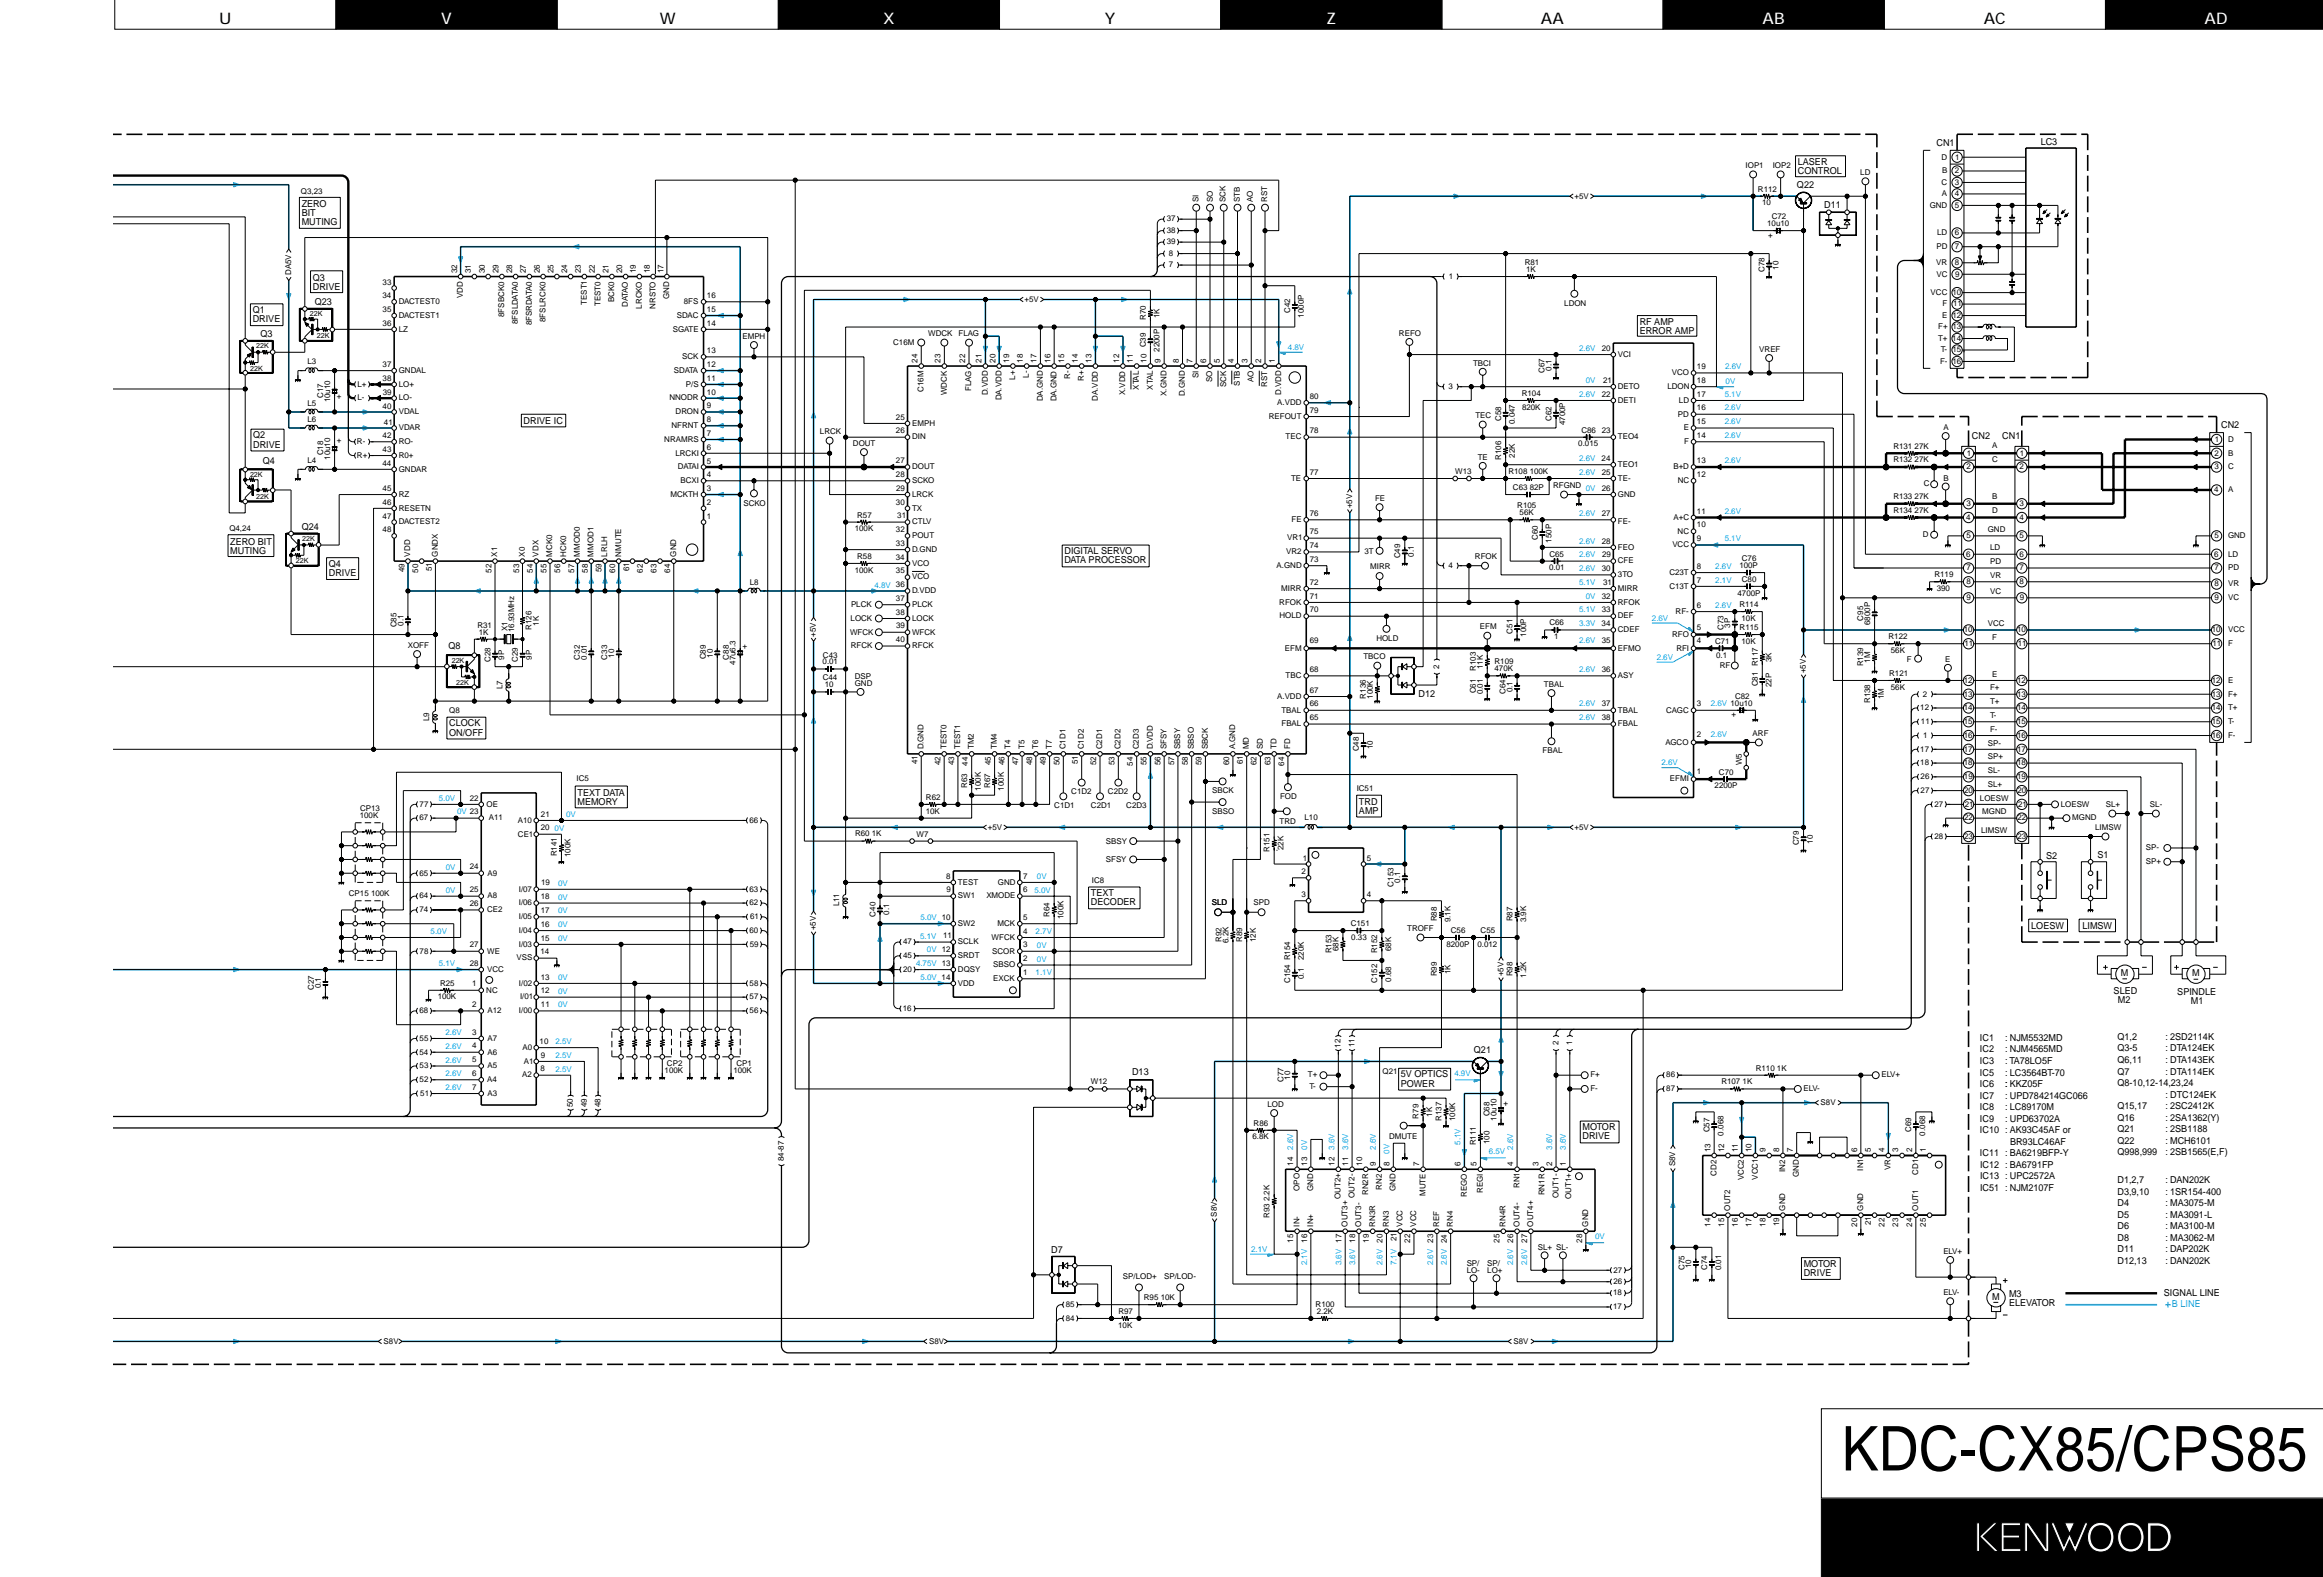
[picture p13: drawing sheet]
<svg xmlns="http://www.w3.org/2000/svg" width="412mm" height="279mm" viewBox="0 0 412 279" stroke-linecap="round" stroke-linejoin="round" font-family="sans-serif">
<defs><g id="words">
<text font-size="10.9" x="326.4" y="260.5">KDC-CX85/CPS85</text>
<g font-size="2.8">
<text x="38.8" y="4.2">U</text>
<text x="116.9" y="4.2">W</text>
<text x="195.8" y="4.2">Y</text>
<text x="273.1" y="4.2">AA</text>
<text x="351.6" y="4.2">AC</text>
</g>
<g font-size="2.8" fill="#fff">
<text x="78.2" y="4.2">V</text>
<text x="156.5" y="4.2">X</text>
<text x="235.1" y="4.2">Z</text>
<text x="312.4" y="4.2">AB</text>
<text x="390.7" y="4.2">AD</text>
</g>
<g font-size="1.7">
<text x="318.6" y="29.3">LASER</text>
<text x="343.2" y="25.8">CN1</text>
<text x="361.7" y="25.6">LC3</text>
<text x="318.5" y="33.4">Q22</text>
<text x="318.6" y="30.9">CONTROL</text>
<text x="53.5" y="38.3">BIT</text>
<text x="53.5" y="36.7">ZERO</text>
<text x="53.5" y="39.9">MUTING</text>
<text x="323.3" y="36.8">D11</text>
<text x="55.4" y="49.7">Q3</text>
<text x="55.4" y="51.4">DRIVE</text>
<text x="44.8" y="57.1">DRIVE</text>
<text x="44.8" y="55.5">Q1</text>
<text x="46.2" y="59.6">Q3</text>
<text x="55.8" y="54.1">Q23</text>
<text x="290.6" y="59.2">ERROR AMP</text>
<text x="290.6" y="57.5">RF AMP</text>
<text x="44.9" y="77.7">Q2</text>
<text x="92.8" y="75.1">DRIVE IC</text>
<text x="349.5" y="77.9">CN2</text>
<text x="354.9" y="77.9">CN1</text>
<text x="393.6" y="75.8">CN2</text>
<text x="44.9" y="79.3">DRIVE</text>
<text x="46.6" y="82.1">Q4</text>
<text x="53.5" y="94">Q24</text>
<text x="40.8" y="98.1">MUTING</text>
<text x="40.8" y="96.5">ZERO BIT</text>
<text x="58.3" y="100.4">Q4</text>
<text x="188.7" y="98.2">DIGITAL SERVO</text>
<text x="188.7" y="99.8">DATA PROCESSOR</text>
<text x="58.3" y="102.1">DRIVE</text>
<text x="79.5" y="115.1">Q8</text>
<text x="251.4" y="123.4">D12</text>
<text x="79.6" y="128.7">CLOCK</text>
<text x="79.6" y="130.3">ON/OFF</text>
<text x="102.3" y="141">TEXT DATA</text>
<text x="102.3" y="142.6">MEMORY</text>
<text x="240.8" y="142.6">TRD</text>
<text x="240.8" y="144.2">AMP</text>
<text x="362.6" y="152.1">S2</text>
<text x="371.7" y="152.1">S1</text>
<text x="193.3" y="158.8">TEXT</text>
<text x="193.3" y="160.4">DECODER</text>
<text x="360" y="164.6">LOESW</text>
<text x="369.1" y="164.6">LIMSW</text>
<text x="375.9" y="172.9">M</text>
<text x="388.5" y="173">M</text>
<text x="374.6" y="176.1">SLED</text>
<text x="375.4" y="177.8">M2</text>
<text x="385.9" y="176.2">SPINDLE</text>
<text x="388.3" y="177.9">M1</text>
<text x="350.9" y="184.4">IC1</text>
<text x="355.4" y="184.4">: NJM5532MD</text>
<text x="375.3" y="184.2">Q1,2</text>
<text x="383.8" y="184.2">: 2SD2114K</text>
<text x="200.6" y="190.5">D13</text>
<text x="248.3" y="190.9">5V OPTICS</text>
<text x="261.2" y="186.6">Q21</text>
<text x="350.9" y="186.4">IC2</text>
<text x="350.9" y="188.5">IC3</text>
<text x="350.9" y="190.6">IC5</text>
<text x="355.4" y="186.4">: NJM4565MD</text>
<text x="355.4" y="188.5">: TA78LO5F</text>
<text x="355.4" y="190.6">: LC3564BT-70</text>
<text x="375.3" y="186.3">Q3-5</text>
<text x="375.3" y="188.3">Q6,11</text>
<text x="375.3" y="190.4">Q7</text>
<text x="383.8" y="188.3">: DTA143EK</text>
<text x="383.8" y="190.4">: DTA114EK</text>
<text x="383.8" y="186.3">: DTA124EK</text>
<text x="248.3" y="192.5">POWER</text>
<text x="350.9" y="192.6">IC6</text>
<text x="350.9" y="194.7">IC7</text>
<text x="350.9" y="196.7">IC8</text>
<text x="355.4" y="196.7">: LC89170M</text>
<text x="355.4" y="192.6">:</text>
<text x="355.4" y="194.7">: UPD784214GC066</text>
<text x="355.4" y="192.6">: KKZ05F</text>
<text x="375.3" y="192.4">Q8-10,12-14,23,24</text>
<text x="375.3" y="196.5">Q15,17</text>
<text x="383.8" y="196.5">: 2SC2412K</text>
<text x="383.8" y="194.5">: DTC124EK</text>
<text x="280.5" y="200.3">MOTOR</text>
<text x="280.5" y="201.9">DRIVE</text>
<text x="350.9" y="198.8">IC9</text>
<text x="350.9" y="200.8">IC10 : AK93C45AF or</text>
<text x="355.4" y="198.8">: UPD63702A</text>
<text x="356.2" y="202.8">BR93LC46AF</text>
<text x="375.3" y="198.6">Q16</text>
<text x="375.3" y="200.6">Q21</text>
<text x="375.3" y="202.7">Q22</text>
<text x="383.8" y="200.6">: 2SB1188</text>
<text x="383.8" y="198.6">: 2SA1362(Y)</text>
<text x="383.8" y="202.7">: MCH6101</text>
<text x="350.9" y="204.9">IC11 : BA6219BFP-Y</text>
<text x="350.9" y="206.9">IC12 : BA6791FP</text>
<text x="350.9" y="209">IC13 : UPC2572A</text>
<text x="375.3" y="209.6">D1,2,7</text>
<text x="375.3" y="204.7">Q998,999</text>
<text x="383.8" y="204.7">: 2SB1565(E,F)</text>
<text x="383.8" y="209.6">: DAN202K</text>
<text x="350.9" y="211">IC51 : NJM2107F</text>
<text x="375.3" y="213.7">D4</text>
<text x="375.3" y="211.7">D3,9,10</text>
<text x="375.3" y="215.8">D5</text>
<text x="383.8" y="211.7">: 1SR154-400</text>
<text x="383.8" y="213.7">: MA3075-M</text>
<text x="383.8" y="215.8">: MA3091-L</text>
<text x="186.3" y="222">D7</text>
<text x="375.3" y="217.8">D6</text>
<text x="375.3" y="221.8">D11</text>
<text x="375.3" y="219.8">D8</text>
<text x="383.8" y="217.8">: MA3100-M</text>
<text x="383.8" y="219.8">: MA3062-M</text>
<text x="383.8" y="221.8">: DAP202K</text>
<text x="319.7" y="224.4">MOTOR</text>
<text x="319.7" y="226.1">DRIVE</text>
<text x="375.3" y="223.9">D12,13</text>
<text x="383.8" y="223.9">: DAN202K</text>
<text x="353.1" y="230.3">M</text>
<text x="356.1" y="231.4">ELEVATOR</text>
<text x="356.1" y="229.8">M3</text>
<text x="383.5" y="229.6">SIGNAL LINE</text>
</g>
<text font-size="1.7" fill="#00a9ec" x="384.9" y="231.6">B LINE</text>
<g font-size="1.4">
<text x="309.4" y="29.7">IOP1</text>
<text x="314.2" y="29.8">IOP2</text>
<text x="344.1" y="28.3">D</text>
<text x="346.5" y="28.3">1</text>
<text x="53.3" y="34.4">Q3,23</text>
<text x="212.4" y="35.8" transform="rotate(-90 212.4 35.8)">SI</text>
<text x="214.9" y="35.8" transform="rotate(-90 214.9 35.8)">SO</text>
<text x="217.2" y="35.8" transform="rotate(-90 217.2 35.8)">SCK</text>
<text x="219.7" y="35.8" transform="rotate(-90 219.7 35.8)">STB</text>
<text x="222.1" y="35.8" transform="rotate(-90 222.1 35.8)">AO</text>
<text x="224.6" y="35.8" transform="rotate(-90 224.6 35.8)">RST</text>
<text x="279" y="35.2">+5V</text>
<text x="311.5" y="34">R112</text>
<text x="329.7" y="31">LD</text>
<text x="344.1" y="32.7">C</text>
<text x="344.1" y="34.8">A</text>
<text x="344.2" y="30.7">B</text>
<text x="346.4" y="34.8">4</text>
<text x="346.5" y="32.7">3</text>
<text x="346.5" y="30.7">2</text>
<text x="206.8" y="39.2">37</text>
<text x="206.8" y="41.3">38</text>
<text x="312.3" y="36.4">10</text>
<text x="313.2" y="40.1">10u10</text>
<text x="314" y="38.8">C72</text>
<text x="342" y="36.8">GND</text>
<text x="343.3" y="41.7">LD</text>
<text x="346.4" y="41.7">6</text>
<text x="346.5" y="36.8">5</text>
<text x="206.8" y="43.3">39</text>
<text x="207.2" y="47.4">7</text>
<text x="207.2" y="45.3">8</text>
<text x="270.2" y="47">R81</text>
<text x="313.3" y="42.1">+</text>
<text x="315.2" y="47.8" transform="rotate(-90 315.2 47.8)">10</text>
<text x="343.1" y="47">VR</text>
<text x="343.2" y="44.1">PD</text>
<text x="346.5" y="44.1">7</text>
<text x="346.5" y="47">8</text>
<text x="51.6" y="48.7" transform="rotate(-90 51.6 48.7)">DA5V</text>
<text x="67.8" y="52.9">34</text>
<text x="67.8" y="50.4">33</text>
<text x="70.7" y="53.9">DACTEST0</text>
<text x="81" y="48.4" transform="rotate(-90 81 48.4)">32</text>
<text x="82" y="52.8" transform="rotate(-90 82 52.8)">VDD</text>
<text x="83.5" y="48.4" transform="rotate(-90 83.5 48.4)">31</text>
<text x="85.9" y="48.4" transform="rotate(-90 85.9 48.4)">30</text>
<text x="88.3" y="48.4" transform="rotate(-90 88.3 48.4)">29</text>
<text x="90.8" y="48.4" transform="rotate(-90 90.8 48.4)">28</text>
<text x="93.2" y="48.4" transform="rotate(-90 93.2 48.4)">27</text>
<text x="95.6" y="48.4" transform="rotate(-90 95.6 48.4)">26</text>
<text x="98.1" y="48.4" transform="rotate(-90 98.1 48.4)">25</text>
<text x="100.5" y="48.4" transform="rotate(-90 100.5 48.4)">24</text>
<text x="103" y="48.4" transform="rotate(-90 103 48.4)">23</text>
<text x="105.4" y="48.4" transform="rotate(-90 105.4 48.4)">22</text>
<text x="107.8" y="48.4" transform="rotate(-90 107.8 48.4)">21</text>
<text x="108.8" y="53.6" transform="rotate(-90 108.8 53.6)">BCK0</text>
<text x="110.3" y="48.4" transform="rotate(-90 110.3 48.4)">20</text>
<text x="112.7" y="48.4" transform="rotate(-90 112.7 48.4)">19</text>
<text x="115.1" y="48.4" transform="rotate(-90 115.1 48.4)">18</text>
<text x="117.6" y="48.4" transform="rotate(-90 117.6 48.4)">17</text>
<text x="118.6" y="53" transform="rotate(-90 118.6 53)">GND</text>
<text x="121.2" y="53.9">8FS</text>
<text x="125.3" y="52.9">16</text>
<text x="181.6" y="53.5">+5V</text>
<text x="256.8" y="49.4">1</text>
<text x="270.5" y="48.2">1K</text>
<text x="312.7" y="48.1" transform="rotate(-90 312.7 48.1)">C78</text>
<text x="342.2" y="52.2">VCC 10</text>
<text x="343.2" y="49">VC</text>
<text x="346.5" y="49">9</text>
<text x="67.8" y="55.3">35</text>
<text x="67.8" y="57.7">36</text>
<text x="70.7" y="56.3">DACTEST1</text>
<text x="70.7" y="58.8">LZ</text>
<text x="89.4" y="56.2" transform="rotate(-90 89.4 56.2)">8FSBCK0</text>
<text x="91.8" y="57.4" transform="rotate(-90 91.8 57.4)">8FSLDATA0</text>
<text x="94.2" y="57.7" transform="rotate(-90 94.2 57.7)">8FSRDATA0</text>
<text x="96.7" y="57" transform="rotate(-90 96.7 57)">8FSLRCK0</text>
<text x="104" y="54" transform="rotate(-90 104 54)">TEST1</text>
<text x="106.4" y="54.3" transform="rotate(-90 106.4 54.3)">TEST0</text>
<text x="111.3" y="54.3" transform="rotate(-90 111.3 54.3)">DATAO</text>
<text x="113.7" y="54.7" transform="rotate(-90 113.7 54.7)">LRCKO</text>
<text x="116.2" y="54.7" transform="rotate(-90 116.2 54.7)">NRSTO</text>
<text x="119.2" y="58.8">SGATE</text>
<text x="120" y="56.3">SDAC</text>
<text x="125.3" y="55.3">15</text>
<text x="125.3" y="57.7">14</text>
<text x="131.6" y="60">EMPH</text>
<text x="164.5" y="59.6">WDCK</text>
<text x="169.9" y="59.6">FLAG</text>
<text x="203.1" y="56.7" transform="rotate(-90 203.1 56.7)">R70</text>
<text x="205.5" y="56.4" transform="rotate(-90 205.5 56.4)">1K</text>
<text x="228.7" y="55.5" transform="rotate(-90 228.7 55.5)">C42</text>
<text x="231.1" y="56.3" transform="rotate(-90 231.1 56.3)">1000P</text>
<text x="247.9" y="59.5">REFO</text>
<text x="277.2" y="54.2">LDON</text>
<text x="343.5" y="58.3">F+ 13</text>
<text x="344.2" y="56.3">E</text>
<text x="344.2" y="54.3">F</text>
<text x="346" y="56.3">12</text>
<text x="346.1" y="54.3">11</text>
<text x="54.5" y="64.5">L3</text>
<text x="67.8" y="65.1">37</text>
<text x="120.9" y="63.6">SCK</text>
<text x="125.3" y="62.6">13</text>
<text x="125.3" y="65.1">12</text>
<text x="158.3" y="61.2">C16M</text>
<text x="162.6" y="64.2" transform="rotate(-90 162.6 64.2)">24</text>
<text x="166.7" y="64.2" transform="rotate(-90 166.7 64.2)">23</text>
<text x="171.1" y="64.2" transform="rotate(-90 171.1 64.2)">22</text>
<text x="174" y="64.2" transform="rotate(-90 174 64.2)">21</text>
<text x="176.4" y="64.2" transform="rotate(-90 176.4 64.2)">20</text>
<text x="178.8" y="64.2" transform="rotate(-90 178.8 64.2)">19</text>
<text x="181.3" y="64.2" transform="rotate(-90 181.3 64.2)">18</text>
<text x="183.7" y="64.2" transform="rotate(-90 183.7 64.2)">17</text>
<text x="186.1" y="64.2" transform="rotate(-90 186.1 64.2)">16</text>
<text x="188.6" y="64.2" transform="rotate(-90 188.6 64.2)">15</text>
<text x="191" y="64.2" transform="rotate(-90 191 64.2)">14</text>
<text x="193.5" y="64.2" transform="rotate(-90 193.5 64.2)">13</text>
<text x="198.3" y="64.2" transform="rotate(-90 198.3 64.2)">12</text>
<text x="200.8" y="64.2" transform="rotate(-90 200.8 64.2)">11</text>
<text x="203.1" y="61.5" transform="rotate(-90 203.1 61.5)">C39</text>
<text x="203.2" y="64.2" transform="rotate(-90 203.2 64.2)">10</text>
<text x="205.5" y="62.3" transform="rotate(-90 205.5 62.3)">2200P</text>
<text x="205.6" y="64.2" transform="rotate(-90 205.6 64.2)">9</text>
<text x="208.9" y="64.2" transform="rotate(-90 208.9 64.2)">8</text>
<text x="211.3" y="64.2" transform="rotate(-90 211.3 64.2)">7</text>
<text x="213.8" y="64.2" transform="rotate(-90 213.8 64.2)">6</text>
<text x="216.2" y="64.2" transform="rotate(-90 216.2 64.2)">5</text>
<text x="218.6" y="64.2" transform="rotate(-90 218.6 64.2)">4</text>
<text x="221.1" y="64.2" transform="rotate(-90 221.1 64.2)">3</text>
<text x="223.5" y="64.2" transform="rotate(-90 223.5 64.2)">2</text>
<text x="226" y="64.2" transform="rotate(-90 226 64.2)">1</text>
<text x="261.1" y="64.8">TBCI</text>
<text x="275" y="65.7" transform="rotate(-90 275 65.7)">0.1</text>
<text x="283.9" y="62.1">20</text>
<text x="286.7" y="63.2">VCI</text>
<text x="300.7" y="65.4">19</text>
<text x="311.8" y="62.4">VREF</text>
<text x="343.5" y="60.4">T+</text>
<text x="343.8" y="64.4">F-</text>
<text x="344" y="62.4">T- 15</text>
<text x="346" y="60.4">14</text>
<text x="346" y="64.4">16</text>
<text x="54.5" y="71.9">L5</text>
<text x="57.3" y="70.5" transform="rotate(-90 57.3 70.5)">C17</text>
<text x="58.5" y="71.3" transform="rotate(-90 58.5 71.3)">10u10</text>
<text x="59.7" y="70.7">+</text>
<text x="63.3" y="71">L-</text>
<text x="63.3" y="68.5">L+</text>
<text x="67.8" y="67.5">38</text>
<text x="67.9" y="69.9">39</text>
<text x="70.7" y="66.1">GNDAL</text>
<text x="70.7" y="68.5">LO+</text>
<text x="70.7" y="71">LO-</text>
<text x="118.6" y="71">NNODR</text>
<text x="119.4" y="66.1">SDATA</text>
<text x="121.6" y="68.5">P/S</text>
<text x="125.3" y="67.5">11</text>
<text x="125.3" y="69.9">10</text>
<text x="163.7" y="69.4" transform="rotate(-90 163.7 69.4)">C16M</text>
<text x="167.8" y="70" transform="rotate(-90 167.8 70)">WDCK</text>
<text x="172.1" y="69.3" transform="rotate(-90 172.1 69.3)">FLAG</text>
<text x="175" y="69.9" transform="rotate(-90 175 69.9)">D.VDD</text>
<text x="177.5" y="70.9" transform="rotate(-90 177.5 70.9)">DA.VDD</text>
<text x="179.9" y="67.3" transform="rotate(-90 179.9 67.3)">L+</text>
<text x="182.4" y="66.9" transform="rotate(-90 182.4 66.9)">L-</text>
<text x="184.8" y="71.1" transform="rotate(-90 184.8 71.1)">DA.GND</text>
<text x="187.2" y="71.1" transform="rotate(-90 187.2 71.1)">DA.GND</text>
<text x="189.7" y="67.2" transform="rotate(-90 189.7 67.2)">R-</text>
<text x="192.1" y="67.5" transform="rotate(-90 192.1 67.5)">R+</text>
<text x="194.5" y="71" transform="rotate(-90 194.5 71)">DA.VDD</text>
<text x="199.4" y="70" transform="rotate(-90 199.4 70)">X.VDD</text>
<text x="201.9" y="69.1" transform="rotate(-90 201.9 69.1)">XTAL</text>
<text x="204.3" y="69" transform="rotate(-90 204.3 69)">XTAL</text>
<text x="206.7" y="70.1" transform="rotate(-90 206.7 70.1)">X.GND</text>
<text x="210" y="70.1" transform="rotate(-90 210 70.1)">D.GND</text>
<text x="212.4" y="67" transform="rotate(-90 212.4 67)">SI</text>
<text x="214.8" y="67.7" transform="rotate(-90 214.8 67.7)">SO</text>
<text x="217.3" y="68.6" transform="rotate(-90 217.3 68.6)">SCK</text>
<text x="219.7" y="68.3" transform="rotate(-90 219.7 68.3)">STB</text>
<text x="222.2" y="67.6" transform="rotate(-90 222.2 67.6)">AO</text>
<text x="224.6" y="68.5" transform="rotate(-90 224.6 68.5)">RST</text>
<text x="226.4" y="71.8">A.VDD</text>
<text x="227" y="69.9" transform="rotate(-90 227 69.9)">D.VDD</text>
<text x="232.1" y="70.7">80</text>
<text x="256.7" y="68.9">3</text>
<text x="269.7" y="70.1">R104</text>
<text x="273.7" y="66" transform="rotate(-90 273.7 66)">C67</text>
<text x="283.9" y="70.3">22</text>
<text x="284.1" y="67.8">21</text>
<text x="286.7" y="68.9">DETO</text>
<text x="286.7" y="71.4">DETI</text>
<text x="295.5" y="68.9">LDON</text>
<text x="296.3" y="66.5">VCO</text>
<text x="297.5" y="71.4">LD</text>
<text x="300.7" y="70.3">17</text>
<text x="300.7" y="67.8">18</text>
<text x="54.5" y="74.7">L6</text>
<text x="67.8" y="72.4">40</text>
<text x="67.8" y="77.7">42</text>
<text x="68" y="75.2">41</text>
<text x="70.7" y="73.4">VDAL</text>
<text x="70.7" y="76.2">VDAR</text>
<text x="119" y="75.8">NFRNT</text>
<text x="119.7" y="73.4">DRON</text>
<text x="125.3" y="72.4">9</text>
<text x="125.3" y="74.8">8</text>
<text x="125.3" y="77.3">7</text>
<text x="145.3" y="77">LRCK</text>
<text x="158.8" y="76.8">26</text>
<text x="158.8" y="74.3">25</text>
<text x="161.6" y="77.9">DIN</text>
<text x="161.6" y="75.4">EMPH</text>
<text x="224.9" y="74.2">REFOUT</text>
<text x="227.8" y="77.9">TEC</text>
<text x="232.1" y="76.8">78</text>
<text x="232.1" y="73.1">79</text>
<text x="261.5" y="74">TEC</text>
<text x="266" y="74.6" transform="rotate(-90 266 74.6)">C58</text>
<text x="268.5" y="75.1" transform="rotate(-90 268.5 75.1)">0.047</text>
<text x="269.7" y="72.6">820K</text>
<text x="275" y="74.6" transform="rotate(-90 275 74.6)">C62</text>
<text x="277.4" y="75.3" transform="rotate(-90 277.4 75.3)">4700P</text>
<text x="280.3" y="76.6">C86</text>
<text x="283.9" y="76.8">23</text>
<text x="286.7" y="77.9">TEO4</text>
<text x="297.4" y="73.8">PD</text>
<text x="298.4" y="76.2">E</text>
<text x="300.7" y="72.7">16</text>
<text x="300.7" y="77.6">14</text>
<text x="300.7" y="75.2">15</text>
<text x="344.4" y="76.2">A</text>
<text x="54.5" y="82">L4</text>
<text x="57.3" y="80.7" transform="rotate(-90 57.3 80.7)">C18</text>
<text x="58.5" y="81.5" transform="rotate(-90 58.5 81.5)">10u10</text>
<text x="59.7" y="78.5">+</text>
<text x="63.3" y="81.1">R+</text>
<text x="63.3" y="78.7">R-</text>
<text x="67.8" y="82.5">44</text>
<text x="67.8" y="80.1">43</text>
<text x="70.7" y="78.7">RO-</text>
<text x="70.7" y="81.1">R0+</text>
<text x="70.7" y="83.6">GNDAR</text>
<text x="117.7" y="78.3">NRAMRS</text>
<text x="119.7" y="80.7">LRCKI</text>
<text x="120.1" y="83.1">DATAI</text>
<text x="125.3" y="79.7">6</text>
<text x="125.3" y="82.1">5</text>
<text x="151.2" y="79.1">DOUT</text>
<text x="158.8" y="82.1">27</text>
<text x="161.6" y="83.2">DOUT</text>
<text x="257.9" y="84">W13</text>
<text x="261.9" y="81.5">TE</text>
<text x="266" y="81.5" transform="rotate(-90 266 81.5)">R106</text>
<text x="267.3" y="84">R108 100K</text>
<text x="268.5" y="81.1" transform="rotate(-90 268.5 81.1)">22K</text>
<text x="279.7" y="79.1">0.015</text>
<text x="283.8" y="81.7">24</text>
<text x="286.7" y="82.7">TEO1</text>
<text x="296.6" y="83.1">B+D</text>
<text x="298.5" y="78.7">F</text>
<text x="300.7" y="82.1">13</text>
<text x="335.6" y="79.5">R131 27K</text>
<text x="335.6" y="81.9">R132 27K</text>
<text x="348.5" y="83.1">2</text>
<text x="348.5" y="80.7">1</text>
<text x="353.1" y="81.9">C</text>
<text x="353.1" y="79.4">A</text>
<text x="357.9" y="83.2">2</text>
<text x="358" y="80.7">1</text>
<text x="392.4" y="80.7">2</text>
<text x="392.4" y="83.2">3</text>
<text x="392.5" y="78.3">1</text>
<text x="394.9" y="80.7">B</text>
<text x="394.9" y="78.3">D</text>
<text x="394.9" y="83.2">C</text>
<text x="67.8" y="87">45</text>
<text x="67.8" y="89.5">46</text>
<text x="70.7" y="88">RZ</text>
<text x="118.8" y="88">MCKTH</text>
<text x="120.6" y="85.6">BCXI</text>
<text x="125.3" y="84.6">4</text>
<text x="125.3" y="87">3</text>
<text x="125.3" y="89.5">2</text>
<text x="131.8" y="89.7">SCKO</text>
<text x="158.8" y="89.4">30</text>
<text x="158.8" y="84.5">28</text>
<text x="158.8" y="86.9">29</text>
<text x="161.6" y="88">LRCK</text>
<text x="161.6" y="85.6">SCKO</text>
<text x="228.8" y="85.2">TE</text>
<text x="232.1" y="84.1">77</text>
<text x="243.7" y="88.7">FE</text>
<text x="268.1" y="86.8">C63 82P</text>
<text x="275.2" y="86.5">RFGND</text>
<text x="283.9" y="84.1">25</text>
<text x="283.9" y="86.9">26</text>
<text x="286.7" y="85.2">TE-</text>
<text x="286.7" y="88">GND</text>
<text x="297.4" y="85.6">NC</text>
<text x="300.7" y="84.5">12</text>
<text x="335.6" y="88.4">R133 27K</text>
<text x="341" y="86.2">C</text>
<text x="344.4" y="85.2">B</text>
<text x="348.5" y="89.7">3</text>
<text x="353.1" y="88.4">B</text>
<text x="357.9" y="89.7">3</text>
<text x="392.4" y="87.2">4</text>
<text x="394.9" y="87.2">A</text>
<text x="40.6" y="94.1">Q4,24</text>
<text x="67.8" y="91.9">47</text>
<text x="67.8" y="94.3">48</text>
<text x="70.7" y="90.5">RESETN</text>
<text x="70.7" y="92.9">DACTEST2</text>
<text x="125.3" y="91.9">1</text>
<text x="151.5" y="94.1">100K</text>
<text x="151.9" y="91.7">R57</text>
<text x="158.8" y="94.3">32</text>
<text x="159" y="91.8">31</text>
<text x="161.6" y="92.9">CTLV</text>
<text x="161.6" y="90.5">TX</text>
<text x="161.6" y="95.3">POUT</text>
<text x="228.1" y="95.8">VR1</text>
<text x="228.9" y="92.5">FE</text>
<text x="232.1" y="94.7">75</text>
<text x="232.1" y="91.4">76</text>
<text x="239.6" y="90" transform="rotate(-90 239.6 90)">+5V</text>
<text x="268.9" y="90.1">R105</text>
<text x="269.3" y="91.3">56K</text>
<text x="272.5" y="95.7" transform="rotate(-90 272.5 95.7)">C60</text>
<text x="283.9" y="91.4">27</text>
<text x="286.7" y="92.9">FE-</text>
<text x="296.6" y="92.1">A+C</text>
<text x="297.3" y="94.5">NC</text>
<text x="300.7" y="93.5">10</text>
<text x="300.7" y="95.9">9</text>
<text x="300.7" y="91">11</text>
<text x="335.6" y="90.9">R134 27K</text>
<text x="340.8" y="95.1">D</text>
<text x="348.5" y="92.1">4</text>
<text x="348.5" y="95.3">5</text>
<text x="352.3" y="94.3">GND</text>
<text x="353.1" y="90.8">D</text>
<text x="357.9" y="92.1">4</text>
<text x="357.9" y="95.3">5</text>
<text x="392.4" y="95.3">5</text>
<text x="394.9" y="95.3">GND</text>
<text x="71.7" y="101.4" transform="rotate(-90 71.7 101.4)">49</text>
<text x="72.7" y="98.6" transform="rotate(-90 72.7 98.6)">VDD</text>
<text x="74.1" y="101.5" transform="rotate(-90 74.1 101.5)">50</text>
<text x="76.6" y="101.2" transform="rotate(-90 76.6 101.2)">51</text>
<text x="77.6" y="98.6" transform="rotate(-90 77.6 98.6)">GNDX</text>
<text x="87.1" y="101.5" transform="rotate(-90 87.1 101.5)">52</text>
<text x="88.1" y="98.6" transform="rotate(-90 88.1 98.6)">X1</text>
<text x="92" y="101.5" transform="rotate(-90 92 101.5)">53</text>
<text x="93" y="98.6" transform="rotate(-90 93 98.6)">X0</text>
<text x="94.4" y="101.5" transform="rotate(-90 94.4 101.5)">54</text>
<text x="95.4" y="98.6" transform="rotate(-90 95.4 98.6)">VDX</text>
<text x="96.9" y="101.5" transform="rotate(-90 96.9 101.5)">55</text>
<text x="97.9" y="98.6" transform="rotate(-90 97.9 98.6)">MCK0</text>
<text x="99.3" y="101.5" transform="rotate(-90 99.3 101.5)">56</text>
<text x="100.3" y="98.6" transform="rotate(-90 100.3 98.6)">HCK0</text>
<text x="101.7" y="101.5" transform="rotate(-90 101.7 101.5)">57</text>
<text x="102.8" y="98.6" transform="rotate(-90 102.8 98.6)">MMOD0</text>
<text x="104.2" y="101.5" transform="rotate(-90 104.2 101.5)">58</text>
<text x="105.2" y="98.6" transform="rotate(-90 105.2 98.6)">MMOD1</text>
<text x="106.6" y="101.4" transform="rotate(-90 106.6 101.4)">59</text>
<text x="107.6" y="98.6" transform="rotate(-90 107.6 98.6)">LRLH</text>
<text x="109" y="101.5" transform="rotate(-90 109 101.5)">60</text>
<text x="110.1" y="98.6" transform="rotate(-90 110.1 98.6)">NMUTE</text>
<text x="111.5" y="101.2" transform="rotate(-90 111.5 101.2)">61</text>
<text x="113.9" y="101.5" transform="rotate(-90 113.9 101.5)">62</text>
<text x="116.4" y="101.5" transform="rotate(-90 116.4 101.5)">63</text>
<text x="118.8" y="101.5" transform="rotate(-90 118.8 101.5)">64</text>
<text x="119.8" y="98.6" transform="rotate(-90 119.8 98.6)">GND</text>
<text x="151.5" y="101.4">100K</text>
<text x="151.9" y="99">R58</text>
<text x="158.8" y="99.1">34</text>
<text x="158.8" y="101.6">35</text>
<text x="158.8" y="96.7">33</text>
<text x="161.6" y="100.2">VCO</text>
<text x="161.6" y="97.8">D.GND</text>
<text x="226.2" y="100.6">A.GND</text>
<text x="227.9" y="98.2">VR2</text>
<text x="232.1" y="97.1">74</text>
<text x="232.1" y="99.6">73</text>
<text x="241.8" y="98.1">3T</text>
<text x="242.8" y="100.9">MIRR</text>
<text x="248.2" y="99" transform="rotate(-90 248.2 99)">C49</text>
<text x="250.6" y="98.6" transform="rotate(-90 250.6 98.6)">0.1</text>
<text x="256.7" y="100.6">4</text>
<text x="261.4" y="99">RFOK</text>
<text x="274.5" y="101">0.01</text>
<text x="274.6" y="98.6">C65</text>
<text x="275" y="96.2" transform="rotate(-90 275 96.2)">150P</text>
<text x="283.9" y="96.3">28</text>
<text x="283.9" y="101.2">30</text>
<text x="283.9" y="98.7">29</text>
<text x="286.7" y="99.8">CFE</text>
<text x="286.7" y="97.4">FEO</text>
<text x="295.9" y="101.9">C23T</text>
<text x="296.4" y="97">VCC</text>
<text x="300.7" y="100.8">8</text>
<text x="308.3" y="100.6">100P</text>
<text x="308.7" y="99.4">C76</text>
<text x="348.5" y="98.6">6</text>
<text x="348.5" y="101">7</text>
<text x="352.7" y="97.5">LD</text>
<text x="352.7" y="100">PD</text>
<text x="357.9" y="98.6">6</text>
<text x="357.9" y="101">7</text>
<text x="392.4" y="98.6">6</text>
<text x="392.4" y="101">7</text>
<text x="394.9" y="101">PD</text>
<text x="394.9" y="98.6">LD</text>
<text x="132.9" y="103.6">L8</text>
<text x="150.8" y="107.5">PLCK</text>
<text x="158.8" y="106.5">37</text>
<text x="161.6" y="107.5">PLCK</text>
<text x="161.6" y="105.1">D.VDD</text>
<text x="161.6" y="102.7">VCO</text>
<text x="226.7" y="107.1">RFOK</text>
<text x="227.1" y="104.7">MIRR</text>
<text x="232.1" y="106.1">71</text>
<text x="232.1" y="103.6">72</text>
<text x="283.9" y="106.1">32</text>
<text x="284.1" y="103.6">31</text>
<text x="286.7" y="107.1">RFOK</text>
<text x="286.7" y="102.3">3TO</text>
<text x="286.7" y="104.7">MIRR</text>
<text x="295.9" y="104.3">C13T</text>
<text x="300.7" y="107.7">6</text>
<text x="300.7" y="103.2">7</text>
<text x="307.9" y="105.5">4700P</text>
<text x="308.3" y="107.5">R114</text>
<text x="308.7" y="103.1">C80</text>
<text x="342.8" y="102.3">R119</text>
<text x="343.2" y="104.7">390</text>
<text x="348.5" y="103.5">8</text>
<text x="348.5" y="106.3">9</text>
<text x="352.7" y="105.2">VC</text>
<text x="352.7" y="102.4">VR</text>
<text x="357.9" y="103.5">8</text>
<text x="357.9" y="106.3">9</text>
<text x="392.4" y="103.9">8</text>
<text x="392.5" y="106.3">9</text>
<text x="394.9" y="103.9">VR</text>
<text x="394.9" y="106.3">VC</text>
<text x="70.3" y="111.2" transform="rotate(-90 70.3 111.2)">C85</text>
<text x="71.5" y="110.8" transform="rotate(-90 71.5 110.8)">0.1</text>
<text x="84.6" y="111.2">R31</text>
<text x="84.8" y="112.4">1K</text>
<text x="89.9" y="111.8" transform="rotate(-90 89.9 111.8)">X1</text>
<text x="91.2" y="112" transform="rotate(-90 91.2 112)">16.93MHz</text>
<text x="94.2" y="111.6" transform="rotate(-90 94.2 111.6)">R126</text>
<text x="95.5" y="110.8" transform="rotate(-90 95.5 110.8)">1K</text>
<text x="144.6" y="112.8" transform="rotate(-90 144.6 112.8)">+5V</text>
<text x="150.7" y="112.4">WFCK</text>
<text x="150.8" y="110">LOCK</text>
<text x="158.8" y="108.9">38</text>
<text x="158.8" y="113.8">40</text>
<text x="158.8" y="111.3">39</text>
<text x="161.6" y="110">LOCK</text>
<text x="161.6" y="112.4">WFCK</text>
<text x="226.8" y="109.6">HOLD</text>
<text x="232.1" y="114">69</text>
<text x="232.1" y="108.5">70</text>
<text x="243.9" y="113.6">HOLD</text>
<text x="262.3" y="111.4">EFM</text>
<text x="268.1" y="112.3" transform="rotate(-90 268.1 112.3)">C51</text>
<text x="270.5" y="112.8" transform="rotate(-90 270.5 112.8)">100P</text>
<text x="274.6" y="110.8">C66</text>
<text x="275.4" y="113.2">1</text>
<text x="283.8" y="110.9">34</text>
<text x="283.9" y="114">35</text>
<text x="283.9" y="108.5">33</text>
<text x="286.7" y="112">CDEF</text>
<text x="286.7" y="109.6">DEF</text>
<text x="296.3" y="112.8">RFO</text>
<text x="297" y="108.8">RF-</text>
<text x="300.7" y="114">4</text>
<text x="300.7" y="111.5">5</text>
<text x="305.4" y="111.6" transform="rotate(-90 305.4 111.6)">C73</text>
<text x="306.6" y="111.2" transform="rotate(-90 306.6 111.2)">3P</text>
<text x="308.3" y="111.6">R115</text>
<text x="308.6" y="110">10K</text>
<text x="330.2" y="109.9" transform="rotate(-90 330.2 109.9)">C95</text>
<text x="331.4" y="110.7" transform="rotate(-90 331.4 110.7)">6800P</text>
<text x="334.7" y="113.2">R122</text>
<text x="348" y="112">10</text>
<text x="352.3" y="110.9">VCC</text>
<text x="353.1" y="113.4">F</text>
<text x="357.5" y="112">10</text>
<text x="392" y="112">10</text>
<text x="394.9" y="112">VCC</text>
<text x="72.3" y="114.7">XOFF</text>
<text x="86.9" y="117.3" transform="rotate(-90 86.9 117.3)">C28</text>
<text x="89.4" y="116.9" transform="rotate(-90 89.4 116.9)">9P</text>
<text x="91.8" y="117.2" transform="rotate(-90 91.8 117.2)">C29</text>
<text x="94.2" y="116.9" transform="rotate(-90 94.2 116.9)">9P</text>
<text x="102.8" y="116.9" transform="rotate(-90 102.8 116.9)">C32</text>
<text x="104" y="116.9" transform="rotate(-90 104 116.9)">0.01</text>
<text x="107.6" y="116.9" transform="rotate(-90 107.6 116.9)">C33</text>
<text x="108.8" y="116.5" transform="rotate(-90 108.8 116.5)">10</text>
<text x="125.1" y="116.8" transform="rotate(-90 125.1 116.8)">C89</text>
<text x="126.3" y="116.5" transform="rotate(-90 126.3 116.5)">10</text>
<text x="129.2" y="116.9" transform="rotate(-90 129.2 116.9)">C88</text>
<text x="130.4" y="117.8" transform="rotate(-90 130.4 117.8)">47u6.3</text>
<text x="132.4" y="115.1" transform="rotate(-90 132.4 115.1)">+</text>
<text x="145.8" y="117.7">0.01</text>
<text x="145.8" y="116.5">C43</text>
<text x="150.8" y="114.9">RFCK</text>
<text x="161.6" y="114.9">RFCK</text>
<text x="227.7" y="115.3">EFM</text>
<text x="232.1" y="119.1">68</text>
<text x="241.6" y="116.8">TBCO</text>
<text x="255.1" y="118.5" transform="rotate(-90 255.1 118.5)">2</text>
<text x="261.6" y="118.9" transform="rotate(-90 261.6 118.9)">R103</text>
<text x="262.8" y="118.5" transform="rotate(-90 262.8 118.5)">11K</text>
<text x="264.9" y="118.9">470K</text>
<text x="264.9" y="117.7">R109</text>
<text x="283.9" y="119.1">36</text>
<text x="286.7" y="115.3">EFMO</text>
<text x="297.1" y="115.3">RFI</text>
<text x="303.9" y="114.1">C71</text>
<text x="304.2" y="116.5">0.1</text>
<text x="304.8" y="118.3">RF</text>
<text x="308.6" y="114.1">10K</text>
<text x="313.9" y="117.3" transform="rotate(-90 313.9 117.3)">3K</text>
<text x="320" y="119.3" transform="rotate(-90 320 119.3)">+5V</text>
<text x="330.2" y="118.1" transform="rotate(-90 330.2 118.1)">R139</text>
<text x="331.4" y="117.4" transform="rotate(-90 331.4 117.4)">1M</text>
<text x="334.8" y="119.7">R121</text>
<text x="335.1" y="115.7">56K</text>
<text x="338" y="117.2">F</text>
<text x="344.7" y="117.3">E</text>
<text x="348.2" y="114.5">11</text>
<text x="353.1" y="119.9">E</text>
<text x="357.6" y="114.5">11</text>
<text x="392.1" y="114.5">11</text>
<text x="394.9" y="114.5">F</text>
<text x="89" y="122.1" transform="rotate(-90 89 122.1)">L7</text>
<text x="145.8" y="120.6">C44</text>
<text x="146.2" y="121.8">10</text>
<text x="151.5" y="120.4">DSP</text>
<text x="151.5" y="121.6">GND</text>
<text x="226.3" y="123.8">A.VDD</text>
<text x="227.8" y="120.2">TBC</text>
<text x="232.1" y="125.2">66</text>
<text x="232.1" y="122.7">67</text>
<text x="242.1" y="123.8" transform="rotate(-90 242.1 123.8)">R136</text>
<text x="243.3" y="123.8" transform="rotate(-90 243.3 123.8)">100K</text>
<text x="261.6" y="122.8" transform="rotate(-90 261.6 122.8)">C61</text>
<text x="262.8" y="123" transform="rotate(-90 262.8 123)">0.01</text>
<text x="266.8" y="123" transform="rotate(-90 266.8 123)">C64</text>
<text x="268.1" y="122.6" transform="rotate(-90 268.1 122.6)">0.1</text>
<text x="273.6" y="121.7">TBAL</text>
<text x="283.9" y="125.2">37</text>
<text x="286.7" y="120.2">ASY</text>
<text x="300.7" y="125.2">3</text>
<text x="307.5" y="123.8">C82</text>
<text x="311.5" y="121.6" transform="rotate(-90 311.5 121.6)">C81 R117</text>
<text x="313.9" y="121.7" transform="rotate(-90 313.9 121.7)">22P</text>
<text x="331.4" y="124.6" transform="rotate(-90 331.4 124.6)">R138</text>
<text x="333.8" y="123.9" transform="rotate(-90 333.8 123.9)">1M</text>
<text x="335.1" y="122.2">56K</text>
<text x="340.3" y="125.8">12</text>
<text x="340.8" y="123.4">2</text>
<text x="348" y="125.8">14</text>
<text x="348" y="121">12</text>
<text x="348" y="123.4">13</text>
<text x="352.7" y="122.3">F+</text>
<text x="352.7" y="124.8">T+</text>
<text x="357.5" y="125.8">14</text>
<text x="357.5" y="121">12</text>
<text x="357.5" y="123.4">13</text>
<text x="392" y="125.8">14</text>
<text x="392" y="121">12</text>
<text x="392" y="123.4">13</text>
<text x="394.9" y="121">E</text>
<text x="394.9" y="123.4">F+</text>
<text x="394.9" y="125.8">T+</text>
<text x="76" y="127.8" transform="rotate(-90 76 127.8)">L9</text>
<text x="79.6" y="126.3">Q8</text>
<text x="227.1" y="126.2">TBAL</text>
<text x="227.1" y="128.7">FBAL</text>
<text x="232.1" y="127.6">65</text>
<text x="283.9" y="127.6">38</text>
<text x="286.7" y="128.7">FBAL</text>
<text x="286.7" y="126.2">TBAL</text>
<text x="295.1" y="131.9">AGCO</text>
<text x="295.3" y="126.2">CAGC</text>
<text x="300.7" y="130.7">2</text>
<text x="306.8" y="127.1">+</text>
<text x="310.6" y="130.3">ARF</text>
<text x="340.4" y="128.3">11</text>
<text x="340.8" y="130.7">1</text>
<text x="348" y="128.3">15</text>
<text x="348" y="130.7">16</text>
<text x="352.7" y="129.6">F-</text>
<text x="352.7" y="127.2">T-</text>
<text x="357.5" y="128.3">15</text>
<text x="357.5" y="130.7">16</text>
<text x="392" y="128.3">15</text>
<text x="392" y="130.7">16</text>
<text x="394.9" y="128.3">T-</text>
<text x="394.9" y="130.7">F-</text>
<text x="162.6" y="135.4" transform="rotate(-90 162.6 135.4)">41</text>
<text x="163.7" y="132.8" transform="rotate(-90 163.7 132.8)">D.GND</text>
<text x="166.7" y="135.6" transform="rotate(-90 166.7 135.6)">42</text>
<text x="167.7" y="132.8" transform="rotate(-90 167.7 132.8)">TEST0</text>
<text x="169.1" y="135.6" transform="rotate(-90 169.1 135.6)">43</text>
<text x="170.2" y="132.8" transform="rotate(-90 170.2 132.8)">TEST1</text>
<text x="171.5" y="135.7" transform="rotate(-90 171.5 135.7)">44</text>
<text x="172.6" y="132.8" transform="rotate(-90 172.6 132.8)">TM2</text>
<text x="175.6" y="135.6" transform="rotate(-90 175.6 135.6)">45</text>
<text x="176.7" y="132.8" transform="rotate(-90 176.7 132.8)">TM4</text>
<text x="178" y="135.6" transform="rotate(-90 178 135.6)">46</text>
<text x="179.1" y="132.8" transform="rotate(-90 179.1 132.8)">T4</text>
<text x="180.5" y="135.6" transform="rotate(-90 180.5 135.6)">47</text>
<text x="181.5" y="132.8" transform="rotate(-90 181.5 132.8)">T5</text>
<text x="182.9" y="135.6" transform="rotate(-90 182.9 135.6)">48</text>
<text x="184" y="132.8" transform="rotate(-90 184 132.8)">T6</text>
<text x="185.3" y="135.6" transform="rotate(-90 185.3 135.6)">49</text>
<text x="186.4" y="132.8" transform="rotate(-90 186.4 132.8)">T7</text>
<text x="187.8" y="135.6" transform="rotate(-90 187.8 135.6)">50</text>
<text x="188.9" y="132.8" transform="rotate(-90 188.9 132.8)">C1D1</text>
<text x="191" y="135.4" transform="rotate(-90 191 135.4)">51</text>
<text x="192.1" y="132.8" transform="rotate(-90 192.1 132.8)">C1D2</text>
<text x="194.3" y="135.6" transform="rotate(-90 194.3 135.6)">52</text>
<text x="195.4" y="132.8" transform="rotate(-90 195.4 132.8)">C2D1</text>
<text x="197.5" y="135.6" transform="rotate(-90 197.5 135.6)">53</text>
<text x="198.6" y="132.8" transform="rotate(-90 198.6 132.8)">C2D2</text>
<text x="200.8" y="135.7" transform="rotate(-90 200.8 135.7)">54</text>
<text x="201.9" y="132.8" transform="rotate(-90 201.9 132.8)">C2D3</text>
<text x="203.2" y="135.6" transform="rotate(-90 203.2 135.6)">55</text>
<text x="204.3" y="132.8" transform="rotate(-90 204.3 132.8)">D.VDD</text>
<text x="205.6" y="135.6" transform="rotate(-90 205.6 135.6)">56</text>
<text x="206.7" y="132.8" transform="rotate(-90 206.7 132.8)">SFSY</text>
<text x="208.1" y="135.6" transform="rotate(-90 208.1 135.6)">57</text>
<text x="209.2" y="132.8" transform="rotate(-90 209.2 132.8)">SBSY</text>
<text x="210.5" y="135.6" transform="rotate(-90 210.5 135.6)">58</text>
<text x="211.6" y="132.8" transform="rotate(-90 211.6 132.8)">SBSO</text>
<text x="213" y="135.6" transform="rotate(-90 213 135.6)">59</text>
<text x="214" y="132.8" transform="rotate(-90 214 132.8)">SBCK</text>
<text x="217.8" y="135.6" transform="rotate(-90 217.8 135.6)">60</text>
<text x="218.9" y="132.8" transform="rotate(-90 218.9 132.8)">A.GND</text>
<text x="220.3" y="135.4" transform="rotate(-90 220.3 135.4)">61</text>
<text x="221.3" y="132.8" transform="rotate(-90 221.3 132.8)">MD</text>
<text x="222.7" y="135.6" transform="rotate(-90 222.7 135.6)">62</text>
<text x="223.8" y="132.8" transform="rotate(-90 223.8 132.8)">SD</text>
<text x="225.1" y="135.6" transform="rotate(-90 225.1 135.6)">63</text>
<text x="226.2" y="132.8" transform="rotate(-90 226.2 132.8)">TD</text>
<text x="227.6" y="135.7" transform="rotate(-90 227.6 135.7)">64</text>
<text x="228.7" y="132.8" transform="rotate(-90 228.7 132.8)">FD</text>
<text x="240.8" y="133.1" transform="rotate(-90 240.8 133.1)">C48</text>
<text x="243.3" y="132.8" transform="rotate(-90 243.3 132.8)">10</text>
<text x="273.4" y="133.4">FBAL</text>
<text x="300.7" y="137.2">1</text>
<text x="304.6" y="137.2">C70</text>
<text x="308.7" y="135.6" transform="rotate(-90 308.7 135.6)">W5</text>
<text x="340.3" y="133.2">17</text>
<text x="340.3" y="135.6">18</text>
<text x="348" y="135.6">18</text>
<text x="348" y="133.2">17</text>
<text x="352.3" y="134.5">SP+</text>
<text x="352.3" y="137">SL-</text>
<text x="352.3" y="132.1">SP-</text>
<text x="357.5" y="135.6">18</text>
<text x="357.5" y="133.2">17</text>
<text x="63.8" y="143.7">CP13</text>
<text x="74.4" y="142.9">77</text>
<text x="83.3" y="141.8">22</text>
<text x="86.2" y="142.9">OE</text>
<text x="102.2" y="138.4">IC5</text>
<text x="164.1" y="141.7">R62</text>
<text x="171.4" y="139.6" transform="rotate(-90 171.4 139.6)">R63</text>
<text x="173.8" y="140.1" transform="rotate(-90 173.8 140.1)">100K</text>
<text x="175.5" y="139.6" transform="rotate(-90 175.5 139.6)">R67</text>
<text x="177.9" y="140.1" transform="rotate(-90 177.9 140.1)">100K</text>
<text x="186.8" y="143.2">C1D1</text>
<text x="189.9" y="140.7">C1D2</text>
<text x="193.3" y="143.2">C2D1</text>
<text x="196.4" y="140.7">C2D2</text>
<text x="199.6" y="143.2">C2D3</text>
<text x="214.8" y="140.6">SBCK</text>
<text x="226.9" y="141.6">FOD</text>
<text x="240.4" y="140.1">IC51</text>
<text x="296" y="138.4">EFMI</text>
<text x="303.9" y="139.7">2200P</text>
<text x="340.4" y="140.5">27</text>
<text x="340.4" y="138">26</text>
<text x="342.8" y="142.9">27</text>
<text x="348.1" y="138">19</text>
<text x="348.1" y="140.5">20</text>
<text x="348.2" y="142.9">21</text>
<text x="350.9" y="141.8">LOESW</text>
<text x="352.3" y="139.4">SL+</text>
<text x="357.5" y="138">19</text>
<text x="357.5" y="140.5">20</text>
<text x="357.7" y="142.9">21</text>
<text x="365.2" y="142.9">LOESW</text>
<text x="373.2" y="142.9">SL+</text>
<text x="381" y="142.9">SL-</text>
<text x="63.8" y="145">100K</text>
<text x="74.3" y="145.4">67</text>
<text x="86.6" y="145.4">A11</text>
<text x="91.8" y="145.8">A10</text>
<text x="91.8" y="148.2">CE1</text>
<text x="95.8" y="147.1">20</text>
<text x="95.9" y="144.7">21</text>
<text x="132.8" y="145.8">66</text>
<text x="151.5" y="148.2">R60 1K</text>
<text x="162.4" y="148.2">W7</text>
<text x="164.1" y="144.1">10K</text>
<text x="175.1" y="147">+5V</text>
<text x="196" y="149.5">SBSY</text>
<text x="214.8" y="144.2">SBSO</text>
<text x="226.8" y="145.9">TRD</text>
<text x="231.2" y="145.4">L10</text>
<text x="279" y="147">+5V</text>
<text x="318.8" y="149.8" transform="rotate(-90 318.8 149.8)">C79</text>
<text x="321.3" y="149.4" transform="rotate(-90 321.3 149.4)">10</text>
<text x="342.8" y="148.6">28</text>
<text x="348.1" y="148.6">23</text>
<text x="348.1" y="145.4">22</text>
<text x="351.1" y="147.5">LIMSW</text>
<text x="351.3" y="144.3">MGND</text>
<text x="357.5" y="145.4">22</text>
<text x="357.5" y="148.6">23</text>
<text x="367.2" y="145.4">MGND</text>
<text x="371.3" y="147">LIMSW</text>
<text x="74.3" y="155.1">65</text>
<text x="83.3" y="154">24</text>
<text x="86.4" y="155.1">A9</text>
<text x="98.7" y="151.7" transform="rotate(-90 98.7 151.7)">R141</text>
<text x="101.1" y="151.9" transform="rotate(-90 101.1 151.9)">100K</text>
<text x="167.7" y="155.7">8</text>
<text x="181.3" y="155.7">7</text>
<text x="196" y="152.7">SFSY</text>
<text x="225" y="150.9" transform="rotate(-90 225 150.9)">R151</text>
<text x="227.4" y="150.6" transform="rotate(-90 227.4 150.6)">22K</text>
<text x="230.6" y="154.9">2</text>
<text x="230.9" y="152.5">1</text>
<text x="242.3" y="152.5">5</text>
<text x="380.3" y="153.1">SP+</text>
<text x="380.3" y="150.6">SP-</text>
<text x="61.8" y="158.8">CP15 100K</text>
<text x="74.3" y="159.2">64</text>
<text x="74.3" y="161.6">74</text>
<text x="83.3" y="160.5">26</text>
<text x="83.3" y="158.1">25</text>
<text x="86.3" y="161.6">CE2</text>
<text x="86.4" y="159.2">A8</text>
<text x="91.9" y="160.4">I/06</text>
<text x="91.9" y="158">I/07</text>
<text x="95.8" y="161.8">17</text>
<text x="95.8" y="159.3">18</text>
<text x="95.9" y="156.9">19</text>
<text x="132.8" y="158">63</text>
<text x="132.8" y="160.4">62</text>
<text x="148.7" y="160.6" transform="rotate(-90 148.7 160.6)">L11</text>
<text x="167.7" y="158.1">9</text>
<text x="169.8" y="159.2">SW1</text>
<text x="169.8" y="156.7">TEST</text>
<text x="174.8" y="159.2">XMODE</text>
<text x="176.9" y="156.7">GND</text>
<text x="181.3" y="158.1">6</text>
<text x="193.5" y="156.5">IC8</text>
<text x="214.8" y="160.4">SLD</text>
<text x="222.2" y="160.4">SPD</text>
<text x="230.6" y="159">3</text>
<text x="242.3" y="159">4</text>
<text x="246.9" y="157.1" transform="rotate(-90 246.9 157.1)">C153</text>
<text x="248.2" y="156.4" transform="rotate(-90 248.2 156.4)">0.1</text>
<text x="83.3" y="167.9">27</text>
<text x="91.9" y="162.8">I/05</text>
<text x="91.9" y="167.7">I/03</text>
<text x="91.9" y="165.3">I/04</text>
<text x="95.8" y="164.2">16</text>
<text x="95.8" y="166.6">15</text>
<text x="132.8" y="165.3">60</text>
<text x="132.9" y="167.7">59</text>
<text x="132.9" y="162.8">61</text>
<text x="144.6" y="164.9" transform="rotate(-90 144.6 164.9)">+5V</text>
<text x="155.1" y="162.4" transform="rotate(-90 155.1 162.4)">C40</text>
<text x="157.6" y="162.1" transform="rotate(-90 157.6 162.1)">0.1</text>
<text x="160.1" y="167.3">47</text>
<text x="167.1" y="166.2">11</text>
<text x="169.8" y="164.1">SW2</text>
<text x="169.8" y="167.3">SCLK</text>
<text x="175.7" y="166.5">WFCK</text>
<text x="176.8" y="164.1">MCK</text>
<text x="181.3" y="165.4">4</text>
<text x="181.3" y="163">5</text>
<text x="181.3" y="167.9">3</text>
<text x="186" y="162.4" transform="rotate(-90 186 162.4)">R64</text>
<text x="188.4" y="162.8" transform="rotate(-90 188.4 162.8)">100K</text>
<text x="216.5" y="166.9" transform="rotate(-90 216.5 166.9)">R92</text>
<text x="217.7" y="167.1" transform="rotate(-90 217.7 167.1)">6.2K</text>
<text x="220.1" y="166.9" transform="rotate(-90 220.1 166.9)">R89</text>
<text x="222.6" y="166.9" transform="rotate(-90 222.6 166.9)">12K</text>
<text x="239.4" y="164.1">C151</text>
<text x="239.5" y="166.5">0.33</text>
<text x="249.4" y="164.9">TROFF</text>
<text x="254.7" y="163.2" transform="rotate(-90 254.7 163.2)">R88</text>
<text x="256.4" y="167.7">8200P</text>
<text x="257.1" y="163.4" transform="rotate(-90 257.1 163.4)">9.1K</text>
<text x="257.1" y="165.3">C56</text>
<text x="261.8" y="167.7">0.012</text>
<text x="262.4" y="165.3">C55</text>
<text x="268.1" y="163.2" transform="rotate(-90 268.1 163.2)">R87</text>
<text x="270.5" y="163.4" transform="rotate(-90 270.5 163.4)">3.9K</text>
<text x="74.4" y="168.9">78</text>
<text x="83.3" y="171.1">28</text>
<text x="86.3" y="172.2">VCC</text>
<text x="86.3" y="168.9">WE</text>
<text x="91.6" y="170.2">VSS</text>
<text x="95.8" y="169.1">14</text>
<text x="95.8" y="173.6">13</text>
<text x="160.1" y="169.8">45</text>
<text x="160.1" y="172.2">20</text>
<text x="169.8" y="169.8">SRDT</text>
<text x="169.8" y="172.2">DQSY</text>
<text x="175.8" y="168.9">SCOR</text>
<text x="176" y="171.4">SBSO</text>
<text x="176" y="173.8">EXCK</text>
<text x="181.3" y="170.3">2</text>
<text x="181.3" y="172.7">1</text>
<text x="231.1" y="173.5" transform="rotate(-90 231.1 173.5)">0.1</text>
<text x="231.1" y="170.1" transform="rotate(-90 231.1 170.1)">220K</text>
<text x="236" y="168.9" transform="rotate(-90 236 168.9)">R153</text>
<text x="237.2" y="168.5" transform="rotate(-90 237.2 168.5)">68K</text>
<text x="244.1" y="168.9" transform="rotate(-90 244.1 168.9)">R152</text>
<text x="246.5" y="174" transform="rotate(-90 246.5 174)">0.68</text>
<text x="246.5" y="168.5" transform="rotate(-90 246.5 168.5)">68K</text>
<text x="254.7" y="173" transform="rotate(-90 254.7 173)">R99</text>
<text x="257.1" y="172.6" transform="rotate(-90 257.1 172.6)">1K</text>
<text x="266.4" y="173" transform="rotate(-90 266.4 173)">+5V</text>
<text x="268.1" y="173" transform="rotate(-90 268.1 173)">R98</text>
<text x="270.5" y="173.2" transform="rotate(-90 270.5 173.2)">1.2K</text>
<text x="55.6" y="175.4" transform="rotate(-90 55.6 175.4)">C27</text>
<text x="56.9" y="175.1" transform="rotate(-90 56.9 175.1)">0.1</text>
<text x="74.3" y="179.5">68</text>
<text x="77.6" y="177.1">100K</text>
<text x="78" y="174.6">R25</text>
<text x="83.7" y="174.8">1</text>
<text x="83.7" y="178.4">2</text>
<text x="86.2" y="175.9">NC</text>
<text x="86.4" y="179.5">A12</text>
<text x="92" y="179.5">I/00</text>
<text x="92" y="174.6">I/02</text>
<text x="92.2" y="177.1">I/01</text>
<text x="95.8" y="176">12</text>
<text x="95.9" y="178.4">11</text>
<text x="132.8" y="174.6">58</text>
<text x="132.8" y="177.1">57</text>
<text x="132.8" y="179.5">56</text>
<text x="160" y="179.1">16</text>
<text x="169.8" y="174.6">VDD</text>
<text x="228.7" y="174.2" transform="rotate(-90 228.7 174.2)">C154 R154</text>
<text x="244.1" y="174.2" transform="rotate(-90 244.1 174.2)">C152</text>
<text x="74.4" y="184.4">55</text>
<text x="83.7" y="185.7">4</text>
<text x="83.7" y="183.3">3</text>
<text x="86.4" y="184.4">A7</text>
<text x="95.6" y="184.9">10</text>
<text x="237.6" y="185.6" transform="rotate(-90 237.6 185.6)">12</text>
<text x="240" y="185.5" transform="rotate(-90 240 185.5)">11</text>
<text x="276.2" y="185.2" transform="rotate(-90 276.2 185.2)">2</text>
<text x="278.6" y="185.1" transform="rotate(-90 278.6 185.1)">1</text>
<text x="74.3" y="186.8">54</text>
<text x="74.4" y="189.3">53</text>
<text x="74.4" y="191.7">52</text>
<text x="83.7" y="188.2">5</text>
<text x="83.7" y="190.6">6</text>
<text x="86.3" y="191.7">A4</text>
<text x="86.4" y="189.3">A5</text>
<text x="86.4" y="186.8">A6</text>
<text x="92.5" y="190.9">A2</text>
<text x="92.6" y="186">A0</text>
<text x="92.8" y="188.5">A1</text>
<text x="95.8" y="189.8">8</text>
<text x="95.8" y="187.4">9</text>
<text x="117.8" y="190.1">100K</text>
<text x="118.2" y="188.9">CP2</text>
<text x="130" y="190.1">100K</text>
<text x="130.5" y="188.9">CP1</text>
<text x="227.4" y="191.7" transform="rotate(-90 227.4 191.7)">C77</text>
<text x="228.7" y="191.3" transform="rotate(-90 228.7 191.3)">10</text>
<text x="231.8" y="190.9">T+</text>
<text x="245" y="190.3">Q21</text>
<text x="281.9" y="190.9">F+</text>
<text x="295.3" y="190.9">86</text>
<text x="311.2" y="189.7">R110 1K</text>
<text x="333.4" y="190.9">ELV+</text>
<text x="74.5" y="194.2">51</text>
<text x="83.7" y="193.1">7</text>
<text x="86.4" y="194.2">A3</text>
<text x="101.5" y="196.1" transform="rotate(-90 101.5 196.1)">50</text>
<text x="104" y="196.1" transform="rotate(-90 104 196.1)">49</text>
<text x="106.4" y="196.1" transform="rotate(-90 106.4 196.1)">48</text>
<text x="193.3" y="192.1">W12</text>
<text x="224.6" y="196.2">LOD</text>
<text x="232.1" y="192.9">T-</text>
<text x="253.8" y="197.8" transform="rotate(-90 253.8 197.8)">1K</text>
<text x="264" y="197.8" transform="rotate(-90 264 197.8)">C68</text>
<text x="266.4" y="196">+</text>
<text x="281.9" y="193.3">F-</text>
<text x="295.3" y="193.3">87</text>
<text x="305.1" y="192.1">R107 1K</text>
<text x="319.6" y="193.3">ELV-</text>
<text x="322.7" y="195.8">S8V</text>
<text x="222" y="201.9">6.8K</text>
<text x="222.2" y="199.4">R86</text>
<text x="246.2" y="201.7">DMUTE</text>
<text x="251.4" y="198.2" transform="rotate(-90 251.4 198.2)">R79</text>
<text x="255.5" y="198.6" transform="rotate(-90 255.5 198.6)">R137</text>
<text x="257.9" y="198.6" transform="rotate(-90 257.9 198.6)">100K</text>
<text x="261.6" y="202.9" transform="rotate(-90 261.6 202.9)">R111</text>
<text x="264" y="202.7" transform="rotate(-90 264 202.7)">100</text>
<text x="265.2" y="198.6" transform="rotate(-90 265.2 198.6)">10u10</text>
<text x="303" y="200.6" transform="rotate(-90 303 200.6)">C57</text>
<text x="305.4" y="201.2" transform="rotate(-90 305.4 201.2)">0.068</text>
<text x="338.7" y="200.6" transform="rotate(-90 338.7 200.6)">C69</text>
<text x="341.2" y="201.2" transform="rotate(-90 341.2 201.2)">0.068</text>
<text x="138.9" y="205.7" transform="rotate(-90 138.9 205.7)">84-87</text>
<text x="229.2" y="206.6" transform="rotate(-90 229.2 206.6)">14</text>
<text x="231.6" y="206.6" transform="rotate(-90 231.6 206.6)">13</text>
<text x="236.5" y="206.6" transform="rotate(-90 236.5 206.6)">12</text>
<text x="238.9" y="206.6" transform="rotate(-90 238.9 206.6)">11</text>
<text x="241.4" y="206.6" transform="rotate(-90 241.4 206.6)">10</text>
<text x="243.8" y="206.6" transform="rotate(-90 243.8 206.6)">9</text>
<text x="246.3" y="206.6" transform="rotate(-90 246.3 206.6)">8</text>
<text x="251.5" y="206.6" transform="rotate(-90 251.5 206.6)">7</text>
<text x="258.8" y="206.6" transform="rotate(-90 258.8 206.6)">6</text>
<text x="261.7" y="206.6" transform="rotate(-90 261.7 206.6)">5</text>
<text x="268.2" y="206.6" transform="rotate(-90 268.2 206.6)">4</text>
<text x="272.7" y="206.6" transform="rotate(-90 272.7 206.6)">3</text>
<text x="275.1" y="206.6" transform="rotate(-90 275.1 206.6)">2</text>
<text x="277.5" y="206.6" transform="rotate(-90 277.5 206.6)">1</text>
<text x="296.9" y="206.7" transform="rotate(-90 296.9 206.7)">S8V</text>
<text x="303.1" y="204.1" transform="rotate(-90 303.1 204.1)">13</text>
<text x="304.2" y="208.3" transform="rotate(-90 304.2 208.3)">CD2</text>
<text x="305.6" y="204.1" transform="rotate(-90 305.6 204.1)">12</text>
<text x="308" y="204.1" transform="rotate(-90 308 204.1)">11</text>
<text x="309.1" y="209.1" transform="rotate(-90 309.1 209.1)">VCC2</text>
<text x="310.4" y="204.1" transform="rotate(-90 310.4 204.1)">10</text>
<text x="311.5" y="209" transform="rotate(-90 311.5 209)">VCC1</text>
<text x="312.9" y="204.1" transform="rotate(-90 312.9 204.1)">9</text>
<text x="315.3" y="204.1" transform="rotate(-90 315.3 204.1)">8</text>
<text x="316.4" y="207.6" transform="rotate(-90 316.4 207.6)">IN2</text>
<text x="317.7" y="204.1" transform="rotate(-90 317.7 204.1)">7</text>
<text x="318.8" y="208.6" transform="rotate(-90 318.8 208.6)">GND</text>
<text x="329.1" y="204.1" transform="rotate(-90 329.1 204.1)">6</text>
<text x="330.2" y="207.4" transform="rotate(-90 330.2 207.4)">IN1</text>
<text x="331.5" y="204.1" transform="rotate(-90 331.5 204.1)">5</text>
<text x="334" y="204.1" transform="rotate(-90 334 204.1)">4</text>
<text x="335.1" y="207.3" transform="rotate(-90 335.1 207.3)">VR</text>
<text x="336.4" y="204.1" transform="rotate(-90 336.4 204.1)">3</text>
<text x="338.9" y="204.1" transform="rotate(-90 338.9 204.1)">2</text>
<text x="339.9" y="208.1" transform="rotate(-90 339.9 208.1)">CD1</text>
<text x="341.3" y="204.1" transform="rotate(-90 341.3 204.1)">1</text>
<text x="215.7" y="215.5" transform="rotate(-90 215.7 215.5)">S8V</text>
<text x="225" y="215.8" transform="rotate(-90 225 215.8)">R93 2.2K</text>
<text x="230.3" y="211" transform="rotate(-90 230.3 211)">OPO</text>
<text x="232.7" y="211" transform="rotate(-90 232.7 211)">GND</text>
<text x="237.6" y="212.5" transform="rotate(-90 237.6 212.5)">OUT2+</text>
<text x="240" y="212.2" transform="rotate(-90 240 212.2)">OUT2-</text>
<text x="242.5" y="211.7" transform="rotate(-90 242.5 211.7)">RN2R</text>
<text x="244.9" y="210.8" transform="rotate(-90 244.9 210.8)">RN2</text>
<text x="247.3" y="211" transform="rotate(-90 247.3 211)">GND</text>
<text x="252.6" y="211.9" transform="rotate(-90 252.6 211.9)">MUTE</text>
<text x="259.9" y="212.1" transform="rotate(-90 259.9 212.1)">REGO</text>
<text x="262.8" y="211.3" transform="rotate(-90 262.8 211.3)">REGI</text>
<text x="269.3" y="210.5" transform="rotate(-90 269.3 210.5)">RN1</text>
<text x="273.7" y="211.8" transform="rotate(-90 273.7 211.8)">RN1R</text>
<text x="276.2" y="212.2" transform="rotate(-90 276.2 212.2)">OUT1-</text>
<text x="278.5" y="212.5" transform="rotate(-90 278.5 212.5)">OUT1+</text>
<text x="306.6" y="214.5" transform="rotate(-90 306.6 214.5)">OUT2</text>
<text x="316.4" y="214.5" transform="rotate(-90 316.4 214.5)">GND</text>
<text x="330.2" y="214.5" transform="rotate(-90 330.2 214.5)">GND</text>
<text x="339.9" y="214.5" transform="rotate(-90 339.9 214.5)">OUT1</text>
<text x="229.2" y="220.2" transform="rotate(-90 229.2 220.2)">15</text>
<text x="230.3" y="217.3" transform="rotate(-90 230.3 217.3)">IN-</text>
<text x="231.6" y="220.2" transform="rotate(-90 231.6 220.2)">16</text>
<text x="232.7" y="217.3" transform="rotate(-90 232.7 217.3)">IN+</text>
<text x="237.7" y="220.2" transform="rotate(-90 237.7 220.2)">17</text>
<text x="238.8" y="217.3" transform="rotate(-90 238.8 217.3)">OUT3+</text>
<text x="240.2" y="220.2" transform="rotate(-90 240.2 220.2)">18</text>
<text x="241.2" y="217.3" transform="rotate(-90 241.2 217.3)">OUT3-</text>
<text x="242.6" y="220.1" transform="rotate(-90 242.6 220.1)">19</text>
<text x="243.7" y="217.3" transform="rotate(-90 243.7 217.3)">RN3R</text>
<text x="245" y="220.2" transform="rotate(-90 245 220.2)">20</text>
<text x="246.1" y="217.3" transform="rotate(-90 246.1 217.3)">RN3</text>
<text x="247.5" y="220" transform="rotate(-90 247.5 220)">21</text>
<text x="248.6" y="217.3" transform="rotate(-90 248.6 217.3)">VCC</text>
<text x="249.9" y="220.2" transform="rotate(-90 249.9 220.2)">22</text>
<text x="251" y="217.3" transform="rotate(-90 251 217.3)">VCC</text>
<text x="254" y="220.2" transform="rotate(-90 254 220.2)">23</text>
<text x="255.1" y="217.3" transform="rotate(-90 255.1 217.3)">REF</text>
<text x="256.4" y="220.2" transform="rotate(-90 256.4 220.2)">24</text>
<text x="257.5" y="217.3" transform="rotate(-90 257.5 217.3)">RN4</text>
<text x="265.8" y="220.2" transform="rotate(-90 265.8 220.2)">25</text>
<text x="266.8" y="217.3" transform="rotate(-90 266.8 217.3)">RN4R</text>
<text x="268.2" y="220.2" transform="rotate(-90 268.2 220.2)">26</text>
<text x="269.3" y="217.3" transform="rotate(-90 269.3 217.3)">OUT4-</text>
<text x="270.6" y="220.2" transform="rotate(-90 270.6 220.2)">27</text>
<text x="271.7" y="217.3" transform="rotate(-90 271.7 217.3)">OUT4+</text>
<text x="272.5" y="221.4">SL+ SL-</text>
<text x="280.4" y="220.2" transform="rotate(-90 280.4 220.2)">28</text>
<text x="281.5" y="217.3" transform="rotate(-90 281.5 217.3)">GND</text>
<text x="303.1" y="217.4" transform="rotate(-90 303.1 217.4)">14</text>
<text x="305.6" y="217.3" transform="rotate(-90 305.6 217.3)">15</text>
<text x="308" y="217.3" transform="rotate(-90 308 217.3)">16</text>
<text x="310.4" y="217.3" transform="rotate(-90 310.4 217.3)">17</text>
<text x="312.9" y="217.3" transform="rotate(-90 312.9 217.3)">18</text>
<text x="315.3" y="217.3" transform="rotate(-90 315.3 217.3)">19</text>
<text x="329.1" y="217.3" transform="rotate(-90 329.1 217.3)">20</text>
<text x="331.5" y="217.1" transform="rotate(-90 331.5 217.1)">21</text>
<text x="334" y="217.3" transform="rotate(-90 334 217.3)">22</text>
<text x="336.4" y="217.3" transform="rotate(-90 336.4 217.3)">23</text>
<text x="338.9" y="217.4" transform="rotate(-90 338.9 217.4)">24</text>
<text x="341.3" y="217.3" transform="rotate(-90 341.3 217.3)">25</text>
<text x="199" y="226.7">SP/LOD+</text>
<text x="206.3" y="226.7">SP/LOD-</text>
<text x="259.9" y="224.2">SP/</text>
<text x="259.9" y="225.5">LO-</text>
<text x="263.6" y="224.2">SP/</text>
<text x="263.6" y="225.5">LO+</text>
<text x="286" y="227.5">26</text>
<text x="286" y="225.5">27</text>
<text x="298.5" y="225" transform="rotate(-90 298.5 225)">C75</text>
<text x="299.7" y="224.7" transform="rotate(-90 299.7 224.7)">10</text>
<text x="302.6" y="225" transform="rotate(-90 302.6 225)">C74</text>
<text x="305" y="225.1" transform="rotate(-90 305 225.1)">0.01</text>
<text x="344.4" y="222.2">ELV+</text>
<text x="188.9" y="234">84</text>
<text x="188.9" y="231.6">85</text>
<text x="198.2" y="232.8">R97</text>
<text x="202.7" y="230.3">R95 10K</text>
<text x="233.2" y="231.6">R100</text>
<text x="233.4" y="232.8">2.2K</text>
<text x="285.9" y="232">17</text>
<text x="285.9" y="229.5">18</text>
<text x="344.4" y="229.5">ELV-</text>
<text x="68" y="238.1">S8V</text>
<text x="164.6" y="238.1">S8V</text>
<text x="198.2" y="235.2">10K</text>
<text x="268.2" y="238.1">S8V</text>
</g>
<g font-size="1.4" fill="#00a9ec">
<text x="228.3" y="62">4.8V</text>
<text x="279.9" y="62.1">2.6V</text>
<text x="305.7" y="65.4">2.6V</text>
<text x="279.9" y="70.3">2.6V</text>
<text x="281" y="67.8">0V</text>
<text x="305.7" y="70.3">5.1V</text>
<text x="305.8" y="68.1">0V</text>
<text x="305.7" y="72.7">2.6V</text>
<text x="305.7" y="75.2">2.6V</text>
<text x="305.7" y="77.6">2.6V</text>
<text x="279.9" y="81.7">2.6V</text>
<text x="305.7" y="82.1">2.6V</text>
<text x="279.9" y="84.1">2.6V</text>
<text x="281" y="86.9">0V</text>
<text x="279.9" y="91.4">2.6V</text>
<text x="305.7" y="91">2.6V</text>
<text x="305.7" y="95.9">5.1V</text>
<text x="279.9" y="101.2">2.6V</text>
<text x="279.9" y="98.7">2.6V</text>
<text x="279.9" y="96.3">2.6V</text>
<text x="304" y="100.8">2.6V</text>
<text x="155" y="104.1">4.8V 36</text>
<text x="279.9" y="103.6">5.1V</text>
<text x="281" y="106.1">0V</text>
<text x="304" y="103.2">2.1V</text>
<text x="304" y="107.7">2.6V</text>
<text x="279.9" y="110.9">3.3V</text>
<text x="279.9" y="114">2.6V</text>
<text x="279.9" y="108.5">5.1V</text>
<text x="292.8" y="110">2.6V</text>
<text x="279.9" y="119.1">2.6V</text>
<text x="293.6" y="116.9">2.6V</text>
<text x="279.9" y="125.2">2.6V</text>
<text x="303.2" y="125.2">2.6V 10u10</text>
<text x="279.9" y="127.6">2.6V</text>
<text x="303.2" y="130.7">2.6V</text>
<text x="294.5" y="135.6">2.6V</text>
<text x="77.8" y="141.9">5.0V</text>
<text x="81" y="144.1">0V 23</text>
<text x="98.3" y="147.2">0V</text>
<text x="100.3" y="144.7">0V</text>
<text x="79" y="154.1">0V</text>
<text x="183.8" y="155.7">0V</text>
<text x="79" y="158.2">0V</text>
<text x="98.9" y="156.9">0V</text>
<text x="98.9" y="159.4">0V</text>
<text x="98.9" y="161.8">0V</text>
<text x="183.3" y="158.2">5.0V</text>
<text x="76.3" y="165.5">5.0V</text>
<text x="98.9" y="164.3">0V</text>
<text x="98.9" y="166.7">0V</text>
<text x="163.1" y="166.3">5.1V</text>
<text x="163.1" y="163">5.0V 10</text>
<text x="183.5" y="165.5">2.7V</text>
<text x="183.8" y="167.9">0V</text>
<text x="77.8" y="171.2">5.1V</text>
<text x="98.9" y="173.6">0V</text>
<text x="162.3" y="171.2">4.75V 13</text>
<text x="163.1" y="173.6">5.0V 14</text>
<text x="164.3" y="168.7">0V 12</text>
<text x="183.5" y="172.8">1.1V</text>
<text x="183.8" y="170.4">0V</text>
<text x="98.9" y="178.5">0V</text>
<text x="98.9" y="176.1">0V</text>
<text x="79" y="183.4">2.6V</text>
<text x="79" y="185.8">2.6V</text>
<text x="98.5" y="185">2.5V</text>
<text x="79" y="188.3">2.6V</text>
<text x="79" y="190.7">2.6V</text>
<text x="98.5" y="187.4">2.5V</text>
<text x="98.5" y="189.9">2.5V</text>
<text x="257.7" y="190.7">4.9V</text>
<text x="79" y="193.1">2.6V</text>
<text x="229.2" y="203.7" transform="rotate(-90 229.2 203.7)">2.6V</text>
<text x="231.6" y="203.7" transform="rotate(-90 231.6 203.7)">0V</text>
<text x="236.5" y="203.7" transform="rotate(-90 236.5 203.7)">3.6V</text>
<text x="238.9" y="203.7" transform="rotate(-90 238.9 203.7)">3.6V</text>
<text x="243.8" y="203.7" transform="rotate(-90 243.8 203.7)">2.6V</text>
<text x="258.8" y="202.8" transform="rotate(-90 258.8 202.8)">5.1V</text>
<text x="268.2" y="203.7" transform="rotate(-90 268.2 203.7)">2.6V</text>
<text x="275.1" y="203.7" transform="rotate(-90 275.1 203.7)">3.6V</text>
<text x="277.5" y="203.7" transform="rotate(-90 277.5 203.7)">3.6V</text>
<text x="246.3" y="204.4" transform="rotate(-90 246.3 204.4)">0V</text>
<text x="263.8" y="204.5">6.5V</text>
<text x="221.7" y="221.8">2.1V</text>
<text x="282.7" y="219.6">0V</text>
<text x="231.6" y="224.2" transform="rotate(-90 231.6 224.2)">2.1V</text>
<text x="237.7" y="224.2" transform="rotate(-90 237.7 224.2)">3.6V</text>
<text x="240.2" y="224.2" transform="rotate(-90 240.2 224.2)">3.6V</text>
<text x="245" y="224.2" transform="rotate(-90 245 224.2)">2.6V</text>
<text x="247.5" y="224.2" transform="rotate(-90 247.5 224.2)">7.1V</text>
<text x="254" y="224.2" transform="rotate(-90 254 224.2)">2.6V</text>
<text x="256.4" y="224.2" transform="rotate(-90 256.4 224.2)">2.6V</text>
<text x="268.2" y="224.2" transform="rotate(-90 268.2 224.2)">2.6V</text>
<text x="270.6" y="224.2" transform="rotate(-90 270.6 224.2)">2.6V</text>
</g>
<g font-size="1.3">
<text x="54.9" y="55.9">22K</text>
<text x="56.2" y="59.9">22K</text>
<text x="44.3" y="65.7">22K</text>
<text x="45.4" y="61.7">22K</text>
<text x="44.3" y="84.5">22K</text>
<text x="45.4" y="88.4">22K</text>
<text x="53.6" y="95.9">22K</text>
<text x="52.5" y="99.8">22K</text>
<text x="80" y="117.4">22K</text>
<text x="80.9" y="121.4">22K</text>
</g>
</g></defs>
<path d="M322.8 265.6h88.9v13.8h-88.9z" fill="#000" stroke="#000" stroke-width=".18"/>
<path d="M411.7 249.6h-88.9v15.8h88.9" fill="none" stroke="#000" stroke-width=".18"/>
<g fill="#fff" stroke="#000" stroke-width=".18">
<path d="M380.6 269.8a4.1 4.1 0 0 1 3.3 .5 2.6 2.6 0 0 1 .8 2.8 2.6 2.6 0 0 1-2.3 1.8h-1.8z"/>
<path d="M376 270.4a2.35 2.35 0 0 1 2.7-.4 2.35 2.35 0 0 1 1.3 2.4 2.36 2.36 0 0 1-2.4 2.6 2.36 2.36 0 0 1-2.3-2.6 2.85 2.85 0 0 1 .7-2z"/>
<path d="M370.7 270.4a2.35 2.35 0 0 1 2.7-.4 2.35 2.35 0 0 1 1.2 2.4 2.36 2.36 0 0 1-2.3 2.6 2.36 2.36 0 0 1-2.3-2.6 2.85 2.85 0 0 1 .7-2z"/>
<path d="M350.3 269.8h.5v5.1h-.5z"/>
<path d="M350.8 272.2l2.6-2.4h.6l-2.5 2.4 2.7 2.7h-.7z"/>
<path d="M354.7 269.8h3.4v.5h-2.9v1.7h2.7v.5h-2.7v1.9h2.9v.5h-3.4z"/>
<path d="M358.8 269.8h.7l3.1 4.5v-4.5h.5v5.1h-.7l-3.1-4.5v4.5h-.5z"/>
<path d="M363.5 269.8h.5l1.8 4.1 1-2.2 .9 2.2 1.8-4.1h.6l-2.3 5.3-1-2.2-1.1 2.2z"/>
<path d="M365.9 269.8h1.7l-.8 1.9z"/>
</g>
<path d="M371.2 270.6a1.86 1.86 0 0 1 2.1-.1 1.86 1.86 0 0 1 .8 1.8 1.86 1.86 0 0 1-1.8 2.2 1.86 1.86 0 0 1-1.8-2.2 2.34 2.34 0 0 1 .7-1.7zM376.5 270.6a1.86 1.86 0 0 1 2.1-.1 1.86 1.86 0 0 1 .9 1.8 1.86 1.86 0 0 1-1.9 2.2 1.86 1.86 0 0 1-1.8-2.2 2.34 2.34 0 0 1 .7-1.7zM381.1 270.3a2.55 2.55 0 0 1 2.9 .9 2.06 2.06 0 0 1-1.4 3.2h-1.5z" fill="#000"/>
<g fill="none" stroke="#000" stroke-width=".18">
<path d="M20.3 0v5.2h39.2v-5.2M98.7 0v5.2h39.2v-5.2M177.1 0v5.2h39.2v-5.2M255.5 0v5.2h39.2v-5.2M333.9 0v5.2h39.2v-5.2M20.1 38.4h23.4v21.6M20.1 39.6h20.5v51.3h2.9v-1.7M20.1 32.7h31.1v11.4M53.1 35h7.2v5.5h-7.2zM140.9 31.9v161h52M206.2 38.8a.89 .89 0 0 0-1.1 .8v2.1a.87 .87 0 0 1 1.1-.8M206.4 38.3a.73 .73 0 0 0 0 1"/>
<path d="M208.7 38.3a.74 .74 0 0 1 0 1M208.9 38.8h5.5M212 37.4v27M214.4 37.4v27M216.9 37.4v27M219.3 37.4v27M221.8 37.4v27M224.2 37.4v27M278.2 34.8h-39v51.8M278.2 34.8l.6 .4M278.8 34.4l-.6 .4M281.9 34.4l.6 .4"/>
<path d="M282.5 34.8h30l.1-.4 .2 .8 .2-.8 .2 .8 .2-.8 .2 .8 .1-.4h4.7l.6 .5M282.5 34.8l-.6 .4M310.7 31.5v9.4h4.1M315.6 31.5v3.3M318.2 27.6h8.9v3.7h-8.9zM318.7 35.5l.4-.4 .4 .7zM318.9 35.5l.2-.3 .2 .5zM319 35.4l.1-.1 .1 .3zM319.1 35.9h1.1v.2h-1.1zM319.1 36h1.1M319.1 36.1h1.1M319.6 36.1v34.9h-19.1"/>
<path d="M320.8 34.8l-1.1 1.1M320.8 34.8h9.8M323.6 38.9h1M323.6 39h1M323.6 38.9h1v.1h-1zM323.7 37.6h-1.2v4.1h2.8M323.7 37.6h-1.3v4.1h2.9M323.7 37.7h-1.2v3.9h2.8M324.1 39.1l.5 .7h-1zM324.1 38v.9M324.5 37.6h2.4M324.5 37.7h2.4"/>
<path d="M326.8 38.9h1.1M326.8 38.9h1.1v.1h-1.1zM326.8 39h1M327.3 39.1l.6 .7h-1.1zM327.3 39.8v.7h-3.2v-.7M327.3 34.8v2.4M327.3 38v.9M327.8 37.6h1.2v4.1h-2.9M327.8 37.7h1.1v3.9h-2.8M330.6 32.7v65.5h17.4M342.1 26.6h-1.2v38.7h1.2M345.6 26.6h2.5v38.7h-2.5z"/>
<path d="M345.6 29.1h2.5M347.8 27.9h11.2M347.8 30.3h11.2M347.8 32.3h11.2M347.8 34.4h11.2M347.8 36.4h16.9v2.3M353.7 39h.9v.2h-.9zM353.7 38.5h.9v.1h-.9zM353.7 38.5h.9M353.7 38.6h.9M353.7 39.1h.9M354.2 36.4v2.1"/>
<path d="M354.2 39.2v2.1M356.1 39h.9v.2h-.9zM356.1 38.5h.9v.1h-.9zM356.2 38.5h.8M356.2 38.6h.8M356.2 39.1h.8M356.6 36.4v2.1M356.6 39.2v10.7M360.9 38.7h1.1v.1h-1.1zM360.9 38.8h1.1M360.9 38.7h1.1M361 38.8h.9"/>
<path d="M361.5 38.9l.5 .7h-1.1zM361.5 39.6v1.7h-13.7M361.5 36.4v2.3M364.2 38.7h1v.1h-1zM364.2 38.8h1M364.2 38.7h1M364.7 38.9l.5 .7h-1zM364.7 39.6v4.1h-16.9M44.4 53.8h5.8v3.9h-5.8zM50.8 49.1l.4 .6M51.2 49.7v26.1h2.9a.47 .47 0 0 1 .7-.4 .47 .47 0 0 1 .1 .8 .49 .49 0 0 1 0-.7 .49 .49 0 0 1 .7 0 .49 .49 0 0 1-.1 .7 .49 .49 0 0 1 .1-.8 .49 .49 0 0 1 .7 .4h13.2M51.2 44.1l.4 .6"/>
<path d="M51.2 44.1l-.4 .6M51.6 49.1l-.4 .6M53 54.6v5.9M53.1 54.6v5.9M53.1 54.7h.5M53.1 54.8h.5M53.2 54.6v5.9M53.6 54.6h-.5v5.9h.5M54 54.3v-12.2h82.1v82.1h-58.9M54 57.1l.7 .3-.4 .4zM54 55.2v1.1M54 56.8v.3"/>
<path d="M54.1 57.2l.5 .3-.2 .2zM54.3 57.4l.2 .1-.1 .1zM54.3 56.5h.4l.1-.3 .2 .7 .1-.7 .2 .7 .2-.7 .1 .7 .1-.4h.6v1.6M54.5 54.6h4.4v3.4M54.5 54.7h4.4M54.5 54.8h4.4M54.5 57.6l.7 .7M55 48h5.7v3.8h-5.7zM55.2 58.5l-1.2 1.2v.3M55.2 57.4h.3v1.9h-.3zM55.3 57.5v1.8M55.4 57.5v1.8"/>
<path d="M55.5 58.4h.5M56.6 58.4h.5l.1-.4 .1 .7 .2-.7 .2 .7 .1-.7 .2 .7v-.3h.5M58.8 54.6v3.4M58.8 58.8v1.7M58.9 58.8v1.7h-4.4M58.9 54.6v3.4M58.9 58.8v1.7M59 54.6v3.4M59 58.8v1.7M59.3 58.3h10.2M81.6 48.6v-4.9h49.6v71.6M118.2 42.1v6.5"/>
<path d="M125.1 58.3h11M125.1 53.5h11M125.1 55.9h6.1M174.6 59.6h.1M174.6 53.1v11.3M174.6 59.6h2.5v4.8M180.7 53.1h-36.5v56.3M180.7 53.1l.6 .4M181.3 52.7l-.6 .4M184.4 57.9v6.5M184.4 52.7l.6 .4M185 53.1h41.6v11.3"/>
<path d="M185 53.1l-.6 .4M186.8 57.9v6.5M194.1 59.6h4.9v4.8M194.1 53.1v11.3M206.2 47a.89 .89 0 0 0-1.1 .8M206.2 44.9a.89 .89 0 0 0-1.1 .8M206.2 42.9a.89 .89 0 0 0-1.1 .8M206.3 57.9v6.5M206.4 40.4a.74 .74 0 0 0 0 1M206.4 46.5a.73 .73 0 0 0 0 1M206.4 44.4a.73 .73 0 0 0 0 1M206.4 42.4a.73 .73 0 0 0 0 1"/>
<path d="M208.7 40.4a.74 .74 0 0 1 0 1M208.7 46.5a.74 .74 0 0 1 0 1M208.7 44.4a.74 .74 0 0 1 0 1M208.7 42.4a.74 .74 0 0 1 0 1M208.9 40.9h3.1M208.9 44.9h10.4M208.9 47h12.9M208.9 42.9h8M209.6 57.9v6.5M224.2 40.9h2.4v-9h-110.4v16.7M224.2 50.6h5.3v3.4M229 53.9h.9v.2h-.9z"/>
<path d="M229 54.5h.9v.1h-.9zM229 54h.9M229 54.6h.9M229.1 54h.8M229.1 54.5h.8M229.5 54.6v3.3h-79.6v100.6a.49 .49 0 0 0-.5 .7 .49 .49 0 0 0 .8 .1 .49 .49 0 0 0-.7-.1 .49 .49 0 0 0 0 .8 .49 .49 0 0 0 .7-.1 .49 .49 0 0 0-.8 .1 .49 .49 0 0 0 .5 .7v1.7M253.4 49h2.4M256 48.5a.74 .74 0 0 0 0 1M258.2 48.5a.74 .74 0 0 1 0 1M258.4 49h12.3l.1-.4 .2 .8 .2-.8 .2 .8 .2-.8 .2 .8 .1-.4h32.3v19.5h-3.7M266.8 44.9v28.2M279 49v2.4"/>
<path d="M290.2 55.9h10.5v3.7h-10.5zM310.3 44.9v21.2M313.1 49l.9 .1h-.9zM313.1 49h.9M313.1 46.6h.9v.2h-.9zM313.1 47.2h.9v.1h-.9zM313.1 46.7h.9M313.1 47.2h.9M313.2 49.1l-.1 .3M313.5 46.6v-1.7h-72.7v52.9h-8.9M313.5 47.3v1.7M313.6 49.1l-.1 .3"/>
<path d="M313.9 49.1v.3M314.8 40.4v.9M314.9 40.5v.8M314.9 41.3h-.1v-.9h.1v.9M315.4 41.2l-.5 .1M315.4 40.5h-.5M315.4 40.8l-.5 .1M315.4 40.4h.1v.9h-.1zM315.5 40.5v.8M315.5 40.4v.9M315.5 40.9h4.1M325.3 43.3h.9v.1h-.9z"/>
<path d="M325.3 43.4h.9M325.3 43.3h.9M325.3 43.4v.3M325.7 40.5v.8M325.7 42.1v1.2M325.7 43.4v.3M326.1 43.4l-.1 .3M340 46.1v.1M340.1 46.1v.1M340.2 46v.3M340.3 46v.3M340.4 45.9v.5"/>
<path d="M340.5 45.9v.5M340.6 45.8v.7M340.6 45.7v.9M340.7 45.5v1.3M340.8 45.4v1.5M340.9 44.9a1.22 1.22 0 0 1-1.2 1.3 1.22 1.22 0 0 1 1.2 1.2M347.8 57.9h3.6a.47 .47 0 0 1 .7-.4 .47 .47 0 0 1 .1 .8 .49 .49 0 0 1 0-.7 .49 .49 0 0 1 .7 0 .49 .49 0 0 1-.1 .7 .49 .49 0 0 1 .1-.8 .49 .49 0 0 1 .7 .4h3.4v6.1h-9.2M347.8 60h3.6a.47 .47 0 0 1 .7-.5 .47 .47 0 0 1 .1 .8 .49 .49 0 0 1 0-.7 .49 .49 0 0 1 .7 0 .49 .49 0 0 1-.1 .7 .49 .49 0 0 1 .1-.8 .49 .49 0 0 1 .7 .5h2.2v2h-8M347.8 55.9h11.2M347.8 46.6h2.6M347.8 48.6h11.2M347.8 51.8h11.2"/>
<path d="M347.8 53.9h11.2M350.9 43.7v1.6M354.2 43.7v2.9h-2.6l-.1 .4-.2-.8-.2 .8-.2-.8-.2 .8-.2-.8-.1 .3M356.1 49.9h.9v.1h-.9zM356.1 50.4h.9v.1h-.9zM356.2 49.9h.8M356.2 50h.8M356.2 50.4h.8M356.2 50.5h.8M356.6 50.5v1.3M20.1 68.9h23.4M42.5 60.3v5.8"/>
<path d="M42.6 60.3v5.8M42.6 66.1h.4M42.6 60.4h.4M42.6 60.5h.4M42.6 60.3h.4M42.6 66h.4M43 60.3h-.4v5.8h.4M43.5 66.5v16.2M43.5 64.5v1.1M43.5 60.8v.3l1.1 1.2M43.8 62.9l.7-.3-.3 .7zM43.9 60.4h4.3"/>
<path d="M43.9 60.5h4.3M43.9 60.3h4.3M43.9 60.3h4.3v1.6M43.9 66.1h4.3M43.9 66h4.3M43.9 62.9l.5-.2-.2 .5zM44.1 62.9l.2-.1-.1 .2zM44.1 63l-.6 .6v.4M44.5 76h5.8v3.9h-5.8zM44.7 61.5h.2v1.8h-.2zM44.7 61.5v1.8M44.8 61.5v1.8"/>
<path d="M44.9 61.5v1.8M44.9 62.4h.6M45.7 62.7v1.5h-.6l-.1 .4-.1-.7-.2 .7-.1-.7-.2 .7-.1-.7-.1 .4-.5-.1M46 62.4h.5l.1-.4 .2 .8 .1-.8 .2 .8 .1-.8 .2 .8 .1-.4h.4M48.2 62.8v3.3h-4.3M48.3 60.3v1.6M48.3 62.8v3.3M48.4 60.3v1.6M48.4 62.8v3.3M51.2 73h2.9a.47 .47 0 0 1 .7-.5 .47 .47 0 0 1 .1 .8 .49 .49 0 0 1 0-.7 .49 .49 0 0 1 .7 .1 .49 .49 0 0 1-.1 .7 .49 .49 0 0 1 .1-.9 .49 .49 0 0 1 .7 .5h13.2M52.3 67.3l.9 .1h-.9zM52.3 67.3h.9"/>
<path d="M52.4 67.4v.3M52.8 67.4v.3M53.1 60.4h.5M53.1 60.3h.5M53.2 67.4l-.1 .3M54 60.8v1.6h-5.3M54.5 60.4h4.4M54.5 60.3h4.4M58.8 79.2h.9M58.8 79.8h.9M58.8 79.7h.9M58.8 69.6h.9"/>
<path d="M58.8 69h.9v.1h-.9zM58.8 69.5h.9v.2h-.9zM58.8 79.1h.9v.2h-.9zM58.8 79.7h.9v.1h-.9zM58.9 69h.8M58.9 69.6h.8M59 79.3l-.1 .4M59 69.1l-.1 .4M59.3 65.7v3.3M59.3 69.7v3.3M59.3 75.8v3.3M59.3 79.8v3.4"/>
<path d="M59.3 79.3v.4M59.3 69.1v.4M59.7 79.3l-.1 .4M59.7 69.1l-.1 .4M62.9 78.3a.89 .89 0 0 1-1.2-.8v2.4a.87 .87 0 0 0 1.2 .8M63.1 70a.74 .74 0 0 0 0 1.1M63.1 67.6a.74 .74 0 0 0 0 1M63.1 77.8a.74 .74 0 0 0 0 1M65.3 70a.74 .74 0 0 1 0 1.1M65.3 67.6a.74 .74 0 0 1 0 1M65.3 77.8a.74 .74 0 0 1 0 1M65.5 78.3h4"/>
<path d="M66.6 68.1l.8-.5v1zM66.6 70.5l.8-.4v.9zM66.8 68.1l.5-.3v.6zM66.8 70.5l.5-.3v.7zM66.9 68.1l.4-.2v.4zM66.9 70.5l.4-.1v.3zM67.1 70.5h.1v.1zM67.1 68.1l.1-.1v.2zM69.5 65.7h-13.2a.49 .49 0 0 0-.7-.5 .49 .49 0 0 0-.1 .8 .49 .49 0 0 0 .1-.7 .49 .49 0 0 0-.7 0 .49 .49 0 0 0 0 .7 .49 .49 0 0 0-.1-.8 .49 .49 0 0 0-.7 .5h-1.3v1.6M92.4 73.4h7.9v2.2h-7.9zM125.1 65.7h6.1M125.1 63.2h28v11.8h7.3"/>
<path d="M125.1 73h6.1M125.1 68.1h6.1M125.1 70.5h6.1M125.1 75.4h6.5M125.1 77.9h6.5M133.6 61.7v1.5M147 78.7v8.9h13.4M149.9 77.5h10.5M163.3 61.3v3.1M167.4 61.3v3.1M171.7 61.3v3.1M200.4 65.7v3.3"/>
<path d="M203.4 60h.9v.2h-.9zM203.4 60.6h.9v.1h-.9zM203.4 60.1h.9M203.4 60.6h.9M203.4 60.7h.9M203.9 60.1v-4l-.4-.1 .8-.2-.8-.2 .8-.2-.8-.2 .8-.2-.4-.1v-3.5h-61.3v97.6h10.7l.1-.4 .2 .8 .2-.8 .2 .8 .2-.8 .2 .8 .1-.4h6.7M203.9 60.7v3.7M215.9 65.7v2.8M218.3 65.7v2.4M223.2 65.7v2.7M231.9 71.4h7.3M231.9 77.5h49.2"/>
<path d="M240.8 72.2h.1M249.8 62.8h35.7M249.8 61.2v12.6h-17.9M254.6 67.7a.87 .87 0 0 0 1.2 .8M256 68a.74 .74 0 0 0 0 1M258.2 68a.74 .74 0 0 1 0 1M258.4 68.5h27.1M260.7 68.5v2.5h-8.5v47.1h-1.2M262.8 66.5v2M262.8 75.8v1.7M266.4 73.1h.9v.1h-.9zM266.4 73.6h.9v.1h-.9z"/>
<path d="M266.4 73.7h.9M266.4 73.6h.9M266.4 73.2h.9M266.4 73.1h.9M266.8 71h3.9l.1-.4 .2 .8 .2-.8 .2 .8 .2-.8 .2 .8 .1-.4h13.6M266.8 73.7v5.6l.4 .1-.8 .2 .8 .2-.8 .2 .8 .2-.8 .2 .4 .1v7.1h3.8M275.3 66.9h.9v.1h-.9zM275.3 66.9h.9M275.3 73.6h.9v.1h-.9zM275.3 73.1h.9v.1h-.9zM275.3 73.7h.9M275.3 73.6h.9"/>
<path d="M275.3 73.2h.9M275.3 73.1h.9M275.3 64.5h.9v.1h-.9zM275.3 65.1h.9v.1h-.9zM275.3 64.6h.9M275.3 65.1h.9M275.4 67l-.1 .3M275.8 73.7v2.1h-9M275.8 62.8v1.7M275.8 65.2v1.7M275.8 71v2.1M275.8 67l-.1 .3"/>
<path d="M276.2 67l-.1 .3M281.1 77h.1v.9h-.1zM281.2 77v.9M281.7 77h.1v.9h-.1zM281.7 77v.9M281.8 77v.9M281.8 77.5h3.7M300.5 73.4h28.1v27.2h19.4M300.5 78.3h22.8v35.8h12.4l.1-.4 .2 .8 .2-.8 .2 .8 .2-.8 .2 .8 .1-.5 11.1 .1M300.5 66.1h26v109.3h-97v-2.5M300.5 75.8h24.4v44.8h10.8l.1-.4 .2 .8 .2-.8 .2 .8 .2-.8 .2 .8 .1-.4h11.1M313.5 64v2.5"/>
<path d="M344.8 77.9v2.4M347.7 79.1h2.4v70.3h-2.4zM357.1 79.1h2.4v70.3h-2.4zM388.6 77.9l.8-.5v1zM388.7 77.9l.6-.4v.7zM388.9 77.9l.3-.2v.3zM389 77.9l.2-.1v.1zM391.6 76.6h2.5v54.9h-2.5zM391.6 79.1h2.5M397.7 76.6h1.3v54.9h-1.3M40.4 94.7h8.1v3.9h-8.1zM42.5 83.1v5.8"/>
<path d="M42.6 83.1v5.8M42.6 83.2h.4M42.6 88.8h.4M42.6 88.9h.4M42.6 83.1h.4M43 83.1h-.4v5.8h.4M43.5 85.3v.3l.6 .7M43.5 83.6v1.1M43.7 85h.5l.1-.4 .1 .8 .2-.8 .1 .8 .2-.8 .1 .8 .1-.4M43.9 88.8h4.4M43.9 88.9h4.4M43.9 83.2h4.4"/>
<path d="M43.9 83.1h4.4v3.3M43.9 83.1h4.4M44.2 86.2l.1 .3-.2-.2zM44.2 86.1l.2 .5-.4-.2zM44.2 86l.4 .7-.8-.3zM44.6 86.9l-1.1 1.2v.3M44.7 85.9h.2v1.9h-.2zM44.7 85.9v1.9M44.8 85.9v1.9M44.9 85.9v1.9M44.9 86.8h.6M45.1 85h.6v1.6"/>
<path d="M46 86.8h.5l.1-.3 .2 .7 .1-.7 .2 .7 .1-.7 .2 .7 .1-.4h.4M48.3 87.3v1.6h-4.4M48.3 83.1v3.3M48.3 87.3v1.6M48.4 83.1v3.3M48.4 87.3v1.6M48.7 86.8h2.9v7.3M50.6 94.5v5.8M50.7 94.5v5.8M50.8 94.5h.3M50.8 94.6h.3M51.1 94.5h-.3v5.8h.3"/>
<path d="M51.6 97.8v.3M51.6 98.7v1M51.6 94.9v.4l1.2 1.1M51.9 98.4h.4M51.9 97.1l.4 .4-.7 .3zM51.9 97.2l.3 .2-.5 .3zM51.9 97.3l.2 .1-.3 .2zM52 94.5h4.4M52 94.5h4.4v1.6M52 94.6h4.4M52.3 98.4l.1-.4 .1 .7 .2-.7 .2 .7 .1-.7 .2 .7 .1-.3M52.3 84.8h.9v.1h-.9z"/>
<path d="M52.3 84.8h.9M52.4 84.9v.3M52.8 96.6l-.7 .7M52.8 95.6h.3v1.9h-.3zM52.8 84.9v.3M52.8 95.6v1.9M52.9 95.6v1.9M53 95.6v1.9M53.1 96.5h.5M53.2 84.9l-.1 .3M53.9 96.8v1.6h-.6M54.1 96.5h.6v-.3l.2 .7 .2-.7 .1 .7 .2-.7 .1 .7 .1-.4h.4"/>
<path d="M56.4 97v3.3h-4.4M56.5 94.5v1.6M56.5 97v3.3M57.9 98.8h5.7v3.9h-5.7zM63.1 80.2a.74 .74 0 0 0 0 1M65.3 80.2a.74 .74 0 0 1 0 1M65.5 80.7h4M69.5 83.2h-13.2a.49 .49 0 0 0-.7-.5 .49 .49 0 0 0-.1 .8 .49 .49 0 0 0 .1-.7 .49 .49 0 0 0-.7 0 .49 .49 0 0 0 0 .7 .49 .49 0 0 0-.1-.8 .49 .49 0 0 0-.7 .5h-1.3v1.6M69.5 87.6h-9.4v9h-3.2M69.5 90.1h-3.3v42.7M72.3 99.8v9.9M77.2 99.8v26.2a.49 .49 0 0 0-.5 .7 .49 .49 0 0 0 .8 .1 .49 .49 0 0 0-.7-.1 .49 .49 0 0 0 0 .7 .49 .49 0 0 0 .7 0 .49 .49 0 0 0-.8 .1 .49 .49 0 0 0 .5 .7v1.3"/>
<path d="M87.7 99.8v16M92.6 99.8v9.6l.4 .1-.8 .2 .8 .2-.8 .2 .8 .2-.8 .2 .4 .1v5.2M95 99.8v4.9M97.5 99.8v26.9h45.1M102.3 99.8v4.9M104.8 99.8v15.5M107.2 99.8v4.9M109.7 99.8v15.5M119.4 99.8v24.4M125.1 87.6h6.5M125.1 80.3h21.9M125.1 85.2h35.3"/>
<path d="M127.1 82.7l.8-.4v.9zM127.3 82.7l.6-.3v.7zM127.4 82.7l.4-.1v.3zM127.6 82.7h.1v.1zM133.6 85.2v1.6M149.9 92.5h2.6l.1-.4 .2 .8 .2-.8 .2 .8 .2-.8 .2 .8 .1-.4h6.7M149.9 97.4h10.5M149.9 99.8h2.6l.1-.4 .2 .8 .2-.8 .2 .8 .2-.8 .2 .8 .1-.4h6.7M153.1 80.7v2M157.6 82.7l.8-.4v.9zM157.7 82.7l.6-.3v.7zM157.9 82.7l.3-.1v.3z"/>
<path d="M158 82.7h.2v.1zM188.2 96.6h15.5v3.8h-15.5zM231.9 95.3h34.1v6.6h19.5M231.9 84.8h25.6M231.9 92.1h38l.1-.4 .2 .8 .2-.8 .2 .8 .2-.8 .2 .8 .1-.4h14.4M238.8 90.3l.4 .6M239.2 90.9v55.7M239.2 86.6l.4 .6M239.2 86.6l-.4 .6M239.6 90.3l-.4 .6M244.5 90.5v2M244.5 94.9v2.1"/>
<path d="M248.5 99.8l.9 .1h-.9zM248.5 99.9h.9M248.5 97.5h.9v.1h-.9zM248.5 98h.9v.1h-.9zM248.5 97.5h.9M248.5 98.1h.9M248.6 99.9l-.1 .3M249 95.3v2.2M249 98.1v1.7M249 99.9l-.1 .3M249.4 99.9l-.1 .3M256 99.7a.74 .74 0 0 0 0 1"/>
<path d="M258.2 99.7a.74 .74 0 0 1 0 1M258.3 84.8h1.6M260.7 84.8h9.6l.1-.4 .2 .8 .2-.8 .2 .8 .2-.8 .2 .8 .1-.4h14M262.8 83.2v2M266.8 82.3h18.7M267.6 92.1v7.3h7.8M270.6 87.2h.1v.9h-.1zM270.6 87.2v.8M270.7 87.2v.9M271.1 87.2h.1v.9h-.1zM271.2 87.2v.8M271.2 87.2v.9"/>
<path d="M272.9 94.7h.9v.2h-.9zM272.9 94.2h.9v.1h-.9zM272.9 94.2h.9M272.9 94.3h.9M272.9 94.8h.9M273.3 92.1v2.1M273.3 94.9v4.5M273.3 97h12.2M274.6 84.8v2.8h-3.4M275.4 99h.2v.9h-.2zM275.5 99v.8M275.5 99v.9"/>
<path d="M276 99h.1v.9h-.1zM276 99v.8M276.1 99v.9M276.1 99.4h9.4M277.8 87.6h7.7M279.4 89.2h.9v.1h-.9zM279.4 89.3h.9M279.5 89.3l-.1 .3M279.8 87.6v1.6M279.9 89.3l-.1 .3M280.2 89.3v.3M300.5 96.6h19.1v19.3"/>
<path d="M304.2 82.7l.8-.4v.9zM304.2 91.7l.8-.5v1zM304.4 82.7l.5-.3v.7zM304.4 91.7l.5-.3v.6zM304.5 82.7l.3-.1v.3zM304.5 91.7l.3-.2v.4zM304.6 82.7h.2v.1zM304.6 91.7l.2-.1v.2zM338.1 80.3l.1-.4 .2 .8 .2-.8 .2 .8 .2-.8 .2 .8 .1-.4M338.1 82.7l.1-.4 .2 .9 .2-.9 .2 .9 .2-.9 .2 .9 .1-.5M338.1 89.2l.1-.4 .2 .9 .2-.9 .2 .9 .2-.9 .2 .9 .1-.5M338.1 91.7l.1-.4 .2 .8 .2-.8 .2 .8 .2-.8 .2 .8 .1-.4"/>
<path d="M342.4 80.3l.8-.5v1zM342.4 89.2l.8-.4v.9zM342.5 80.3l.6-.3v.6zM342.5 89.2l.6-.3v.7zM342.7 80.3l.3-.2v.4zM342.7 89.2l.3-.1v.3zM342.8 82.7v2.5M342.8 91.7v2.4M342.8 89.2h.2v.1zM342.8 80.3l.2-.1v.2zM344.4 82.7l.8-.4v.9zM344.4 91.7l.8-.5v1z"/>
<path d="M344.6 82.7l.5-.3v.7zM344.6 91.7l.5-.3v.6zM344.7 82.7l.4-.1v.3zM344.7 91.7l.4-.2v.4zM344.8 96.6h.9v.1h-.9zM344.8 96.6h.9M344.8 86.8v2.4M344.8 96.7v.3M344.9 91.7l.1-.1v.2zM344.9 82.7h.1v.1zM345.2 96.7v.3M345.6 96.7l-.1 .3"/>
<path d="M347.7 81.5h2.4M348 94.9h-2.8v1.7M349.8 98.2h7.6M349.8 94.9h7.6M357.1 81.5h2.4M359.2 98.2h32.7M359.2 94.9h2.8v1.7M361.5 96.6h.9v.1h-.9zM361.5 96.6h.9M361.6 80.3l.8-.5v1zM361.6 82.7l.8-.4v.9zM361.6 89.2l.8-.4v.9z"/>
<path d="M361.6 91.7l.8-.5v1zM361.6 96.7l-.1 .3M361.7 80.3l.6-.3v.6zM361.7 82.7l.6-.3v.7zM361.7 89.2l.6-.3v.7zM361.7 91.7l.6-.3v.6zM361.9 80.3l.3-.2v.4zM361.9 82.7l.3-.1v.3zM361.9 89.2l.3-.1v.3zM361.9 91.7l.3-.2v.4zM362 96.7l-.1 .3M362 82.7h.2v.1z"/>
<path d="M362 91.7l.2-.1v.2zM362 80.3l.2-.1v.2zM362 89.2h.2v.1zM362.4 96.7l-.1 .3M388.6 80.3l.8-.5v1zM388.6 82.7l.8-.4v.9zM388.6 86.8l.8-.5v1zM388.7 96.6h.9v.1h-.9zM388.7 96.6h.9M388.7 80.3l.6-.3v.6zM388.7 82.7l.6-.3v.7zM388.7 86.8l.6-.3v.6z"/>
<path d="M388.8 96.7l-.1 .3M388.9 80.3l.3-.2v.4zM388.9 82.7l.3-.1v.3zM388.9 86.8l.3-.2v.4zM389 80.3l.2-.1v.2zM389 82.7h.2v.1zM389 86.8l.2-.1v.2zM389.2 96.7l-.1 .3M389.6 96.7l-.1 .3M391.9 94.9h-2.7v1.7M20.1 118.1h58.7M50.8 100.2h.3"/>
<path d="M50.8 100.1h.3M50.8 100.3h.3M51.6 100.6v11.8h25.6M52 100.2h4.4M52 100.1h4.4M52 100.3h4.4M71.9 109.7h.8v.1h-.8zM71.9 110.2h.8v.1h-.8zM71.9 109.7h.8M71.9 110.2h.8M71.9 110.3h.8M72.3 104.7h60.2a.47 .47 0 0 1 .7-.5 .47 .47 0 0 1 .1 .8 .49 .49 0 0 1 0-.7 .49 .49 0 0 1 .7 .1 .49 .49 0 0 1-.1 .7 .49 .49 0 0 1 .1-.8 .49 .49 0 0 1 .7 .4h25.7"/>
<path d="M72.3 110.3v2.1M73.9 116.5v1.6M79.1 116v1.6M79.1 118.5v3.4M79.2 116h4.4M79.2 116.1h4.4M79.2 118.5v3.4h4.4M79.2 116.2h4.4M79.2 116v1.6M79.2 118.5v3.4M79.3 116v1.6M79.3 118.5v3.4"/>
<path d="M79.6 118.1h.4M80 118.1l.1-.4 .2 .8 .1-.8 .2 .8 .1-.8 .2 .8 .1-.4M81 118.1h.5M81.8 118.4v1.5h.6l.1-.3 .1 .7 .2-.7 .1 .7 .2-.7 .2 .7v-.4h.5M82.1 118.1h.5M82.6 117.2h.3v1.8h-.3zM82.7 117.2v1.8M82.8 117.2v1.8M82.9 118.1l.7 .7M83.3 119l.4-.4 .4 .8zM83.5 119l.2-.2 .2 .4zM83.6 119l.1-.1 .1 .2z"/>
<path d="M83.6 116h-4.4v1.6M84.1 116.5v.3l-1.2 1.2M84.1 119.4v.3M84.5 116h.5v5.9h-.5M84.5 116h.5M84.5 116.1h.5M84.5 116.2h.5M84.9 116v5.9M85 116v5.9M87.3 115.8h.9v.1h-.9zM87.3 116.3h.9v.1h-.9zM87.3 115.8h.8"/>
<path d="M87.3 116.3h.8M87.7 116.4v1.7h4.9v-1.7M89.4 112.4h.1v1.7h-.1zM89.4 113.2h-3.1l-.1 .5-.2-.9-.2 .9-.2-.9-.2 .9-.2-.9-.1 .4h-1v2.5M89.4 112.4v1.7M89.5 112.4v1.7M89.8 112.4h.7v1.7h-.7zM90.2 118.1v2.2a.49 .49 0 0 0-.5 .7 .49 .49 0 0 0 .8 .1 .49 .49 0 0 0-.7-.1 .49 .49 0 0 0 0 .7 .49 .49 0 0 0 .7 0 .49 .49 0 0 0-.8 .1 .49 .49 0 0 0 .5 .7v1.7M90.8 112.4h.2v1.7h-.2zM90.9 112.4v1.7M91 113.2h1.6M92.2 115.8h.9v.1h-.9z"/>
<path d="M92.2 116.3h.9v.1h-.9zM92.2 115.8h.8M92.2 116.3h.8M104.3 115.3h.9v.2h-.9zM104.3 115.9h.9v.1h-.9zM104.3 115.4h.9M104.3 115.9h.9M104.4 115.4h.8M104.4 115.9h.8M104.8 116v8.2M109.2 115.3h.9v.2h-.9zM109.2 115.9h.9v.1h-.9z"/>
<path d="M109.2 115.4h.9M109.2 115.9h.9M109.7 116v8.2M126.7 115.3h.9v.2h-.9zM126.7 115.9h.9v.1h-.9zM126.7 115.4h.9M126.7 115.9h.9M126.7 115.4h.8M126.7 115.9h.8M127.1 104.7v10.6M127.1 116v8.2M130.7 115.3h.9v.1h-.9z"/>
<path d="M130.7 116h.9M130.7 115.9h.9M130.7 115.9h.9v.1h-.9zM130.7 115.4h.9M130.8 115.4h.8M130.9 115.4l-.1 .5M131.2 116v8.2M131.2 115.4l-.1 .5M131.6 115.4l-.1 .5M143.8 113l.4 .6M144.2 113.6v47.8M144.2 118.5h2.5"/>
<path d="M144.2 109.4l.4 .6M144.2 109.4l-.4 .6M144.6 113l-.4 .6M146.7 118.1h.1v.9h-.1zM146.7 118.1v.9M146.8 118.1v.9M147.2 118.1h.1v.9h-.1zM147.3 118.1v.9M147.3 118.5h2.6M156.4 107.1h4M156.4 109.6h4M156.4 112h4"/>
<path d="M156.4 114.5h4M161.6 101.2h2.3M231.9 104.3h53.6M231.9 119.7h14.2M231.9 106.7h53.6M231.9 109.2h53.6M231.9 100.2h3.3v1.2M234.7 101.4l.9 .1h-.9zM234.7 101.5h.9M234.8 101.5l-.1 .3M235.2 101.5l-.1 .3M235.5 101.5v.3"/>
<path d="M236 114.9l.8-.5v1zM236.1 114.9l.6-.4v.7zM236.3 114.9l.3-.2v.3zM236.4 114.9l.2-.1v.1zM244.1 118.5v3.1l.4 .1-.8 .2 .8 .2-.8 .2 .8 .2-.8 .2 .4 .1v1.4M244.5 102.7v2M245.7 109.2v1.6M246.9 119.7h.8M248.4 118.1h-.7v3.3h.7M248.4 117.6h.2v1h-.2zM248.5 117.6v1M248.6 118.1l.7-.5v1z"/>
<path d="M249.3 118.1h.9M250.5 117.7v-1.2h-3.9v2.8M250.5 118.5v2.5M250.6 117.7v-1.2h-4.1v2.8M250.6 118.5v2.5M254.1 119.2a.73 .73 0 0 0 1.1 0M254.1 117a.73 .73 0 0 1 1.1 0M254.6 119.4v2h-3.6M255.8 100.2a.89 .89 0 0 1-1.2-.8v17.4M258.4 100.2h4.2M260.3 100.2v6.5M263.6 119.7h2.2l.1-.4 .2 .9 .2-.9 .2 .9 .2-.9 .2 .9 .1-.5h18.5"/>
<path d="M263.6 113.2v3.5l.4 .1-.8 .2 .8 .2-.8 .2 .8 .2-.8 .2 .4 .1v3.5M268.4 113.2h.9v.1h-.9zM268.4 113.3h.9M268.4 111.4h.9v.1h-.9zM268.4 110.9h.9v.1h-.9zM268.4 111.4h.9M268.4 110.9h.9M268.5 111.5h.8M268.5 110.9h.8M268.5 113.3l-.1 .3M268.9 106.7v4.2M268.9 111.5v1.7"/>
<path d="M268.9 119.7v1.7M268.9 113.3l-.1 .3M269.3 113.3l-.1 .3M273.3 112.8l.9 .1h-.9zM273.3 112.9h.9M273.4 112.9l-.1 .3M273.8 112.9l-.1 .3M274.1 112.9v.3M275.4 111.2h.2v.9h-.2zM275.4 111.6h-1.7v1.2M275.5 111.2v.8M275.5 111.2v.9"/>
<path d="M276 111.2h.1v.9h-.1zM276 111.2v.8M276.1 111.2v.9M276.1 111.6h9.4M278.6 114.9l.8-.5v1zM278.8 114.9l.5-.4v.7zM278.9 114.9l.4-.2v.3zM279.1 114.9l.1-.1v.1zM300.5 101.4h9.1M300.5 103.9h9.1M300.5 108.4h8.8l.1-.4 .2 .8 .2-.8 .2 .8 .2-.8 .2 .8 .1-.4h1.8v7.5M302.6 114.9l.8-.5v1z"/>
<path d="M302.6 111.9l.8 .5-.8 .5zM302.7 112.1l.5 .3-.5 .4zM302.7 114.9l.6-.4v.7zM302.7 112.3l.4 .1-.4 .2zM302.8 112.3l.1 .1-.1 .1zM302.9 114.9l.3-.2v.3zM303 114.9l.2-.1v.1zM304.7 114.4h.1v.9h-.1zM304.7 114.4v.9M304.8 114.4v.9M305.2 114.4h.1v.9h-.1zM305.3 114.4v.9"/>
<path d="M307 110.1h.9v.1h-.9zM307 110.6h.9v.1h-.9zM307 110.1h.9M307 110.2h.9M307 110.6h.9M307 110.7h.9M307.4 108.4v1.7M307.4 110.7v1.7h1.9l.1-.4 .2 .8 .2-.8 .2 .8 .2-.8 .2 .8 .1-.4h1.8M307.4 114.9v2.4M309.6 101h.1v.9h-.1zM309.6 103.4h.1v.9h-.1zM309.6 101v.9"/>
<path d="M309.6 103.5v.8M309.6 103.4v.9M310.1 101h.1v.9h-.1zM310.1 103.4h.1v.9h-.1zM310.1 101v.9M310.1 103.5v.8M310.2 101v.9M310.2 103.4v.9M310.2 101.4h2.5v4.5M310.2 103.9h2.5M312.3 105.9h.9v.1h-.9zM312.3 106h.9"/>
<path d="M312.3 115.9l.4 .1-.8 .2 .8 .2-.8 .2 .8 .2-.8 .2 .4 .1v3.1M312.4 106l-.1 .3M312.7 106v.3M313.1 106l-.1 .3M319.2 119.5l.4 .7M319.6 111.6h28.4M319.6 115.9l.4 .6M319.6 115.9l-.4 .6M320 119.5l-.4 .7M326.5 105.9h21.5M331.8 118.9h.9v.1h-.9zM331.8 119h.9"/>
<path d="M331.8 108.4h.9v.2h-.9zM331.8 109h.9v.1h-.9zM331.8 108.5h.9M331.8 109h.9M331.8 108.5h.8M331.8 109h.8M331.8 119v.3M332.2 106.3v2.1M332.2 109.1v6.8M332.2 117.1v1.8M332.2 115.9l.4 .1-.8 .2 .8 .2-.8 .2 .8 .2-.8 .2 .4 .1M332.2 119v.3"/>
<path d="M332.6 119l-.1 .3M339.9 114.1v2M341.5 104.3l.9 .1h-.9zM341.5 104.3h.9M341.6 104.4l-.1 .3M342 104.4l-.1 .3M342.4 104.4l-.1 .3M345.2 118.9v1.7M348 103.1h-3l-.1 .4-.2-.8-.2 .8-.2-.8-.2 .8-.2-.8-.1 .4h-1.8v1.2M349.8 111.6h7.6M349.8 100.6h7.6M349.8 105.9h7.6"/>
<path d="M349.8 114.1h7.6M349.8 103.1h7.6M359.2 111.6h32.7M359.2 100.6h32.7M359.2 105.9h32.7M359.2 114.1h32.7M359.2 103.1h32.7M399 102.3a1.22 1.22 0 0 0 1.2 1.2 1.22 1.22 0 0 0-1.2 1.2M399 102.7v1.5M399.1 102.9v1.2M399.2 103v1M399.3 103.1v.7"/>
<path d="M399.4 103.2v.6M399.4 103.2v.5M399.5 103.3v.3M399.6 103.4v.2M399.7 103.4v.2M399.8 103.4v.1M399.9 103.4v.1M20.1 132.8h120.8M76.7 129.5l.9 .1h-.9zM76.7 129.6h.9M76.8 129.6l-.1 .3M77.2 129.6l-.1 .3"/>
<path d="M77.6 129.6l-.1 .3M79.2 121.8h4.4M79.2 121.7h4.4M79.2 127.1h6.9v3.8h-6.9zM84.1 120.2v1.1M84.1 122.2v2M84.5 121.8h.5M84.5 121.7h.5M101.9 139.3h9.3v3.8h-9.3zM144.2 122.6h2.5M146.7 122.1h.1v.9h-.1zM146.7 122.1v.9"/>
<path d="M146.8 122.1v.9M147.2 122.1h.1v.9h-.1zM147.3 122.1v.9M147.3 122.6h4.6M163.3 134v11M167.3 134v8.5M169.8 134v8.5M172.2 134v3.8l.4 .1-.8 .2 .8 .2-.8 .2 .8 .3-.8 .2 .4 .1v5.9h-22.3M176.3 134v3.8M176.3 139.1v1.8h-4.1M176.3 137.8l.4 .1-.8 .2 .8 .2-.8 .2 .8 .3-.8 .2 .4 .1M178.7 134v8.5"/>
<path d="M181.1 134v8.5M183.6 134v8.5M186 134v8.5h-20.1l-.1 .4-.2-.8-.2 .8-.2-.8-.2 .8-.2-.8-.1 .4h-1.4M188.4 134v6.5M191.7 134v4M194.9 134v6.5M198.2 134v4M201.4 134v6.5M203.9 134v12.6M206.3 134v32.1h-25.2M208.8 134v34.5h-27.7M211.2 134v37h-30.1"/>
<path d="M213.6 138.4h2.5M213.6 134v39.4h-32.5M218 137.2h.9v.1h-.9zM218 137.2h.9M218.1 137.3v.3M218.5 134v3.2M218.5 137.3v.3M218.9 137.3l-.1 .3M220.9 134v31.1l.4 .1-.8 .2 .8 .2-.8 .2 .8 .2-.8 .2 .4 .1v59.6h24.8v-7.4M223.4 134v18.3h-4.9v12.8l.4 .1-.8 .2 .8 .2-.8 .2 .8 .2-.8 .2 .4 .1v61.2h38.6v-9M225.8 134v14.8l.4 .1-.8 .2 .8 .2-.8 .2 .8 .2-.8 .2 .4 .1v3.1h5.7M228.3 134v4.9"/>
<path d="M228.3 137.2h40.6v24.2l.4 .1-.8 .2 .8 .2-.8 .2 .8 .2-.8 .2 .4 .1v8.6l.4 .1-.8 .2 .8 .2-.8 .2 .8 .2-.8 .2 .4 .1v34.4M231.9 123.4h7.3M231.9 125.8h53.6M231.9 128.3h53.6M239.2 129.9h2.5v1.7M241.2 134l.9 .1h-.9zM241.2 134h.9M241.2 131.6h.9v.1h-.9zM241.2 132.1h.9v.2h-.9zM241.2 131.6h.9M241.2 132.2h.9M241.2 131.7h.9"/>
<path d="M241.3 134.1l-.1 .3M241.7 132.3v1.7M241.7 134.1l-.1 .3M242 134.1v.3M243.6 124.2l.9 .1h-.9zM243.6 124.3h.9M243.7 124.3l-.1 .3M244.1 124.3l-.1 .3M244.5 124.3l-.1 .3M246.5 120.2v2.8h4.1v-1.2M246.6 120.2v2.8h3.9v-1.2M248.4 120.8h.1v1.1h-.1z"/>
<path d="M248.5 120.8v1.1M248.5 120.9v1M248.6 121.4l.7-.6v1.1zM249.3 121.4h.9M263.1 123.8h.9v.1h-.9zM263.1 123.9h.9M263.1 123.8h.9M263.1 121.4h.9v.2h-.9zM263.1 122h.9v.1h-.9zM263.1 121.5h.9M263.1 122h.9M263.1 122.1h.9"/>
<path d="M263.2 123.9l-.1 .3M263.6 122.1v1.7M263.6 123.9l-.1 .3M264 123.9l-.1 .3M268.4 123.8h.9v.1h-.9zM268.4 123.9h.9M268.4 123.8h.9M268.4 121.4h.9v.2h-.9zM268.4 122h.9v.1h-.9zM268.4 121.5h.9M268.4 122h.9M268.4 122.1h.9"/>
<path d="M268.5 123.9l-.1 .3M268.9 122.1v1.7M268.9 123.9l-.1 .3M269.3 123.9l-.1 .3M275 123.4v2.4M275 128.3v2.4M300.5 125.8h7.8M302.2 131l.8 .5-.8 .5zM302.2 131.2l.6 .3-.6 .4zM302.3 131.4l.4 .1-.4 .2zM302.4 131.5h.1l-.1 .1zM302.6 138l.8-.4v.9z"/>
<path d="M302.7 138l.6-.3v.7zM302.9 138l.3-.1v.3zM303 138h.2v.1zM305.5 137.6h.1v.9h-.1zM305.5 137.6v.9M305.6 137.6v.9M306 137.6h.2v.9h-.2zM306.1 137.6v.9M308.3 126.3h.1v-.9h-.1v.9M308.4 125.4v.9M308.9 126.2h-.4M308.9 125.4l-.4 .1"/>
<path d="M308.9 125.8l-.4 .1M308.9 125.4h.1v.9h-.1zM308.9 125.4v.9M309 125.4v.9M309 125.8h2.1v1.7M309.5 131.5h1.6M309.5 134v1.6M310.6 127.5h.9l-.9 .1zM310.6 127.5h.9M310.7 127.6v.3M311.1 127.6v.3M311.5 127.6l-.1 .3"/>
<path d="M311.9 123h.9v.1h-.9zM311.9 123h.9M311.9 120.2h.9v.2h-.9zM311.9 120.8h.9v.1h-.9zM311.9 120.3h.9M311.9 120.3h.8M311.9 120.8h.8M311.9 123.1v.3M312.3 120.9v2.1M312.3 123.1v.3M312.7 123.1l-.1 .3M319.6 120.2v28.1"/>
<path d="M331.8 125.4h.9v.1h-.9zM331.8 125.5h.9M331.8 125.5v.3M332.2 120.6v1.8M332.2 123.6v1.8M332.2 122.4l.4 .1-.8 .2 .8 .2-.8 .2 .8 .2-.8 .2 .4 .1M332.2 125.5v.3M332.6 125.5l-.1 .3M339.8 123a.89 .89 0 0 0-1.1 .8v2.4a.87 .87 0 0 1 1.1-.8M339.8 127.9a.89 .89 0 0 0-1.1 .8M339.8 130.3a.89 .89 0 0 0-1.1 .8M339.8 132.8a.89 .89 0 0 0-1.1 .8"/>
<path d="M339.8 137.6a.89 .89 0 0 0-1.1 .8M339.8 135.2a.89 .89 0 0 0-1.1 .8M340 132.2a.74 .74 0 0 0 0 1.1M340 137.1a.74 .74 0 0 0 0 1M340 139.6a.74 .74 0 0 0 0 1M340 134.7a.74 .74 0 0 0 0 1M340 129.8a.74 .74 0 0 0 0 1M340 124.9a.74 .74 0 0 0 0 1M340 127.4a.74 .74 0 0 0 0 1M340 122.5a.74 .74 0 0 0 0 1M342.3 132.2a.74 .74 0 0 1 0 1.1M342.3 137.1a.74 .74 0 0 1 0 1"/>
<path d="M342.3 139.6a.74 .74 0 0 1 0 1M342.3 134.7a.74 .74 0 0 1 0 1M342.3 129.8a.74 .74 0 0 1 0 1M342.3 124.9a.74 .74 0 0 1 0 1M342.3 127.4a.74 .74 0 0 1 0 1M342.3 122.5a.74 .74 0 0 1 0 1M342.5 123h5.5M342.5 125.4h5.5M342.5 127.9h5.5M342.5 137.6h5.5M342.5 135.2h5.5M342.5 130.3h5.5"/>
<path d="M342.5 132.8h5.5M349.8 123h7.6M349.8 125.4h7.6M349.8 127.9h7.6M349.8 137.6h7.6M349.8 135.2h7.6M349.8 130.3h7.6M349.8 132.8h7.6M349.8 120.6h7.6M359.2 123h32.7M359.2 125.4h32.7M359.2 127.9h32.7"/>
<path d="M359.2 137.6h20.2v28.9M359.2 135.2h27.5v31.3M359.2 130.3h32.7M359.2 132.8h30v33.7M359.2 120.6h32.7M60.1 156.3l.9 .1h-.9zM60.1 156.4h.9M60.1 156.4v.3M60.5 152.3h2M60.5 154.7h2M60.5 149.8h2M60.5 156.4v.3"/>
<path d="M60.9 156.4l-.1 .3M62.5 147.4h-2v8.9M63.4 152.3h1.4l.1-.4 .2 .8 .2-.8 .2 .8 .2-.8 .2 .8 .1-.4h1.4M63.4 147.4h1.4l.1-.4 .2 .8 .2-.8 .2 .8 .2-.8 .2 .8 .1-.4h1.4M63.4 149.8h1.4l.1-.4 .2 .8 .2-.8 .2 .8 .2-.8 .2 .8 .1-.4h1.4M63.4 154.7h1.4l.1-.4 .2 .8 .2-.8 .2 .8 .2-.8 .2 .8 .1-.4h1.4M68.2 154.7h2.1v1.6h11.3v2.5M68.2 152.3h13.4v2.4M73.8 142.5a.89 .89 0 0 0-1.1 .8v2.5a.87 .87 0 0 1 1.1-.8M73.8 158.8a.89 .89 0 0 0-1.1 .8M73.8 154.7a.89 .89 0 0 0-1.1 .8M74 158.3a.73 .73 0 0 0 0 1"/>
<path d="M74 154.2a.73 .73 0 0 0 0 1M74 142a.73 .73 0 0 0 0 1M74 144.4a.73 .73 0 0 0 0 1.1M76.3 158.3a.74 .74 0 0 1 0 1M76.3 154.2a.74 .74 0 0 1 0 1M76.3 142a.74 .74 0 0 1 0 1M76.3 144.4a.74 .74 0 0 1 0 1.1M76.5 142.5h8.4M76.5 145h8.4M76.5 154.7h8.4M76.5 158.8h8.4M80.8 145v2.4h-12.6"/>
<path d="M81.6 142.5v-2.4h-10.1v21.1h-3.3M95.4 145.4h36.9M95.4 147.8h4.1v1.8l.4 .1-.8 .2 .8 .2-.8 .2 .8 .2-.8 .2 .4 .2v1.8M95.4 157.6h36.9M95.4 160h36.9M99 152.7h.9v.1h-.9zM99 152.7h.9M99.1 152.8v.3M99.5 145.4v-8.6h-29.2v13h-2.1M99.5 152.8v.3M99.9 152.8l-.1 .3M122.2 157.6v24.4"/>
<path d="M124.7 160v22M132.5 157a.74 .74 0 0 0 0 1.1M132.5 159.5a.73 .73 0 0 0 0 1M132.5 144.9a.73 .73 0 0 0 0 1M134.7 157a.74 .74 0 0 1 0 1.1M134.7 159.5a.74 .74 0 0 1 0 1M134.7 144.9a.74 .74 0 0 1 0 1M134.9 145.4a.89 .89 0 0 1 1.2 .8v12.2a.87 .87 0 0 0-1.2-.8M134.9 160a.89 .89 0 0 1 1.2 .8M144.2 146.6h30M149.9 156.3h18.6M156 158.8h12.5"/>
<path d="M162.1 149h2.4M165.3 149h25.6v14.7h-9.8M174.2 146.6l.6 .4M174.8 146.2l-.6 .4M177.9 146.2l.6 .4M178.5 146.6h52.7M178.5 146.6l-.6 .4M181.1 156.3h5.7M181.1 158.8h8.6v34.1M192.9 157.2h9.1v3.8h-9.1zM201.4 152.3h4.9M201.4 149h7.4"/>
<path d="M211.2 142.1h4.9M220.9 150.2h.1M223.4 148.6h.1M225.8 143.7h1.6M226.2 150.6h.1M228.6 156.7l.9 .1h-.9zM228.6 156.8h.9M228.7 156.8l-.1 .3M229.1 156.8l-.1 .3M229.5 156.8l-.1 .3M231.2 146.6a.47 .47 0 0 1 .7-.5 .47 .47 0 0 1 .1 .8 .49 .49 0 0 1 0-.7 .49 .49 0 0 1 .7 .1 .49 .49 0 0 1-.1 .7 .49 .49 0 0 1 .1-.9 .49 .49 0 0 1 .7 .5h44.8M231.5 159.6h-2v8.3l.4 .1-.8 .2 .8 .2-.8 .2 .8 .2-.8 .2 .4 .1v3.2"/>
<path d="M231.5 155.5h-2.4v1.2M240.4 140.9h4.4v3.9h-4.4zM242.1 159.6h13.4v1.8l.4 .1-.8 .2 .8 .2-.8 .2 .8 .2-.8 .2 .4 .1v8.6l.4 .1-.8 .2 .8 .2-.8 .2 .8 .2-.8 .2 .4 .1v13.2h-11v21.2M242.1 153.1h6.9M244.9 159.6v7.1l.4 .1-.8 .2 .8 .2-.8 .2 .8 .2-.8 .2 .4 .1v4.4M248.5 158h.9v.1h-.9zM248.5 158h.9M248.5 155.2h.9v.1h-.9zM248.5 155.7h.9v.2h-.9zM248.5 155.3h.9M248.5 155.8h.9M248.6 158.1l-.1 .3"/>
<path d="M249 146.6v8.6M249 155.9v2.1M249 158.1l-.1 .3M249.4 158.1l-.1 .3M266 146.6v23M278.2 146.6l.6 .4M278.8 146.2l-.6 .4M281.9 146.2l.6 .4M282.5 146.6h37.1M282.5 146.6l-.6 .4M319.2 150.6h.9v.1h-.9zM319.2 150.7h.9"/>
<path d="M319.2 148.3h.9v.1h-.9zM319.2 148.8h.9v.1h-.9zM319.2 148.4h.9M319.2 148.9h.9M319.2 148.3h.8M319.2 148.9h.8M319.3 150.7l-.1 .3M319.6 148.9v1.7M319.7 150.7l-.1 .3M320 150.7v.3M339.8 140.1a.89 .89 0 0 0-1.1 .8M342.3 142.5a.89 .89 0 0 0-1.1 .8v5.7a.87 .87 0 0 1 1.1-.8"/>
<path d="M342.5 142a.73 .73 0 0 0 0 1M342.5 147.7a.73 .73 0 0 0 0 1M342.5 140.1h5.5M344.4 146.2h.9l-.9 .1zM344.4 146.2h.9M344.4 146.3v.3M344.7 142a.74 .74 0 0 1 0 1M344.7 147.7a.74 .74 0 0 1 0 1M344.8 146.3v.3M344.9 142.5h3.1M344.9 148.2h3.1M345.2 146.3l-.1 .3"/>
<path d="M348 145h-3.2v1.2M349.8 142.5h7.6M349.8 148.2h7.6M349.8 145h7.6M349.8 140.1h7.6M359.2 142.5h4.4M359.2 148.2h13.3M359.2 145h6.4M359.2 140.1h17.8v26.4M361.2 152.7h-1.3v6.5h1.3M361.6 142.5v9.8M361.6 153.1v1.2"/>
<path d="M361.6 157.6v1.2M361.6 159.6v1.6M362 152.7h2.4v6.5h-2.4M362.7 154.3v3.3M362.8 154.3v3.3M362.8 155.9h.8M363.1 146.6h.9v.1h-.9zM363.1 146.6h.9M363.1 146.7h.9M363.2 146.7l-.1 .3M363.6 145v1.6M363.6 146.7l-.1 .3"/>
<path d="M364 146.7l-.1 .3M370.1 152.7h-1.2v6.5h1.2M370.5 148.2v4.1M370.5 153.1v1.2M370.5 157.6v1.2M370.5 159.6v1.6M370.9 152.7h2.4v6.5h-2.4M371.7 154.3v3.3M371.7 155.9h.8M371.8 154.3v3.3M375 144.1h2M379.4 144.1h2.1"/>
<path d="M384.7 152.7h2M384.7 150.2h4.5M20.1 171.8h64.8M57.2 176.7h.9v.1h-.9zM57.2 176.7h.9M57.2 173.9h.9v.1h-.9zM57.2 174.4h.9v.2h-.9zM57.2 173.9h.9M57.2 174h.9M57.2 174.5h.9M57.3 176.8l-.1 .3M57.7 171.8v2.1"/>
<path d="M57.7 174.6v2.1M57.7 176.8l-.1 .3M58.1 176.8l-.1 .3M60.1 170.2l.9 .1h-.9zM60.1 170.2h.9M60.1 170.3v.3M60.5 166.1h2M60.5 168.5h2M60.5 163.7h2M60.5 170.3v.3M60.9 170.3l-.1 .3M62.5 161.2h-2v9"/>
<path d="M63.4 166.1h1.4l.1-.4 .2 .8 .2-.8 .2 .8 .2-.8 .2 .8 .1-.4h1.4M63.4 161.2h1.4l.1-.4 .2 .8 .2-.8 .2 .8 .2-.8 .2 .8 .1-.4h1.4M63.4 168.5h1.4l.1-.4 .2 .8 .2-.8 .2 .8 .2-.8 .2 .8 .1-.4h1.4M63.4 163.7h1.4l.1-.4 .2 .8 .2-.8 .2 .8 .2-.8 .2 .8 .1-.4h1.4M68.2 168.5h2.1v13h11.3v-2.4M68.2 163.7h12.2v4.8M73.8 161.2a.89 .89 0 0 0-1.1 .8M73.8 168.5a.89 .89 0 0 0-1.1 .8M73.8 179.1a.89 .89 0 0 0-1.1 .8M74 178.6a.73 .73 0 0 0 0 1M74 160.7a.73 .73 0 0 0 0 1M74 168a.73 .73 0 0 0 0 1"/>
<path d="M75.5 177.1l.9 .1h-.9zM75.5 177.1h.9M75.6 177.2l-.1 .3M76 177.2l-.1 .3M76.3 178.6a.74 .74 0 0 1 0 1M76.3 160.7a.74 .74 0 0 1 0 1M76.3 168a.74 .74 0 0 1 0 1M76.3 177.2v.3M76.5 161.2h8.4M76.5 168.5h8.4M76.5 179.1h8.4M81.6 161.2v4.9h-13.4"/>
<path d="M84.9 175.4h-5.1l-.1 .5-.2-.9-.2 .9-.2-.9-.2 .9-.2-.9-.1 .4h-2.7v1.7M95.4 167.3h36.9M95.4 162.4h36.9M95.4 164.9h36.9M95.4 174.2h36.9M95.4 176.7h36.9M95.4 179.1h36.9M95.4 169.8h3.3v1.2M98.2 171l.9 .1h-.9zM98.2 171h.9M98.3 171.1l-.1 .3M98.7 171.1l-.1 .3"/>
<path d="M99.1 171.1l-.1 .3M110.1 167.3v14.7M112.5 174.2v7.8M114.9 176.7v5.3M117.4 179.1v2.9M127.1 162.4v19.6M129.6 164.9v17.1M132.5 178.6a.73 .73 0 0 0 0 1M132.5 173.7a.74 .74 0 0 0 0 1M132.5 176.2a.73 .73 0 0 0 0 1M132.5 166.8a.73 .73 0 0 0 0 1M132.5 161.9a.73 .73 0 0 0 0 1"/>
<path d="M132.5 164.4a.73 .73 0 0 0 0 1M134.7 178.6a.74 .74 0 0 1 0 1M134.7 173.7a.74 .74 0 0 1 0 1M134.7 176.2a.74 .74 0 0 1 0 1M134.7 166.8a.74 .74 0 0 1 0 1M134.7 161.9a.74 .74 0 0 1 0 1M134.7 164.4a.74 .74 0 0 1 0 1M134.9 162.4a.89 .89 0 0 1 1.2 .9M134.9 164.9a.89 .89 0 0 1 1.2 .8M134.9 167.3a.89 .89 0 0 1 1.2 .8M134.9 174.2a.89 .89 0 0 1 1.2 .8M134.9 176.7a.89 .89 0 0 1 1.2 .8"/>
<path d="M134.9 179.1a.89 .89 0 0 1 1.2 .8M143.8 165.1l.4 .6M144.2 165.7v8.5h24.3M144.2 161.4l.4 .6M144.2 161.4l-.4 .6M144.6 165.1l-.4 .6M149.4 162.4h.9v.1h-.9zM149.4 162.5h.9M149.5 162.5l-.1 .3M149.9 162.5l-.1 .3M150.3 162.5l-.1 .3M155.5 161.4h.9v.2h-.9z"/>
<path d="M155.5 160.9h.9v.1h-.9zM155.5 161.5h.9M155.5 160.9h.9M155.5 161h.9M156 160.9v-9.8h30.8v9.5l.4 .1-.8 .2 .8 .2-.8 .2 .8 .2-.8 .2 .4 .1v16.9h-24.6M156 163.7h12.5M156 161.5v12.7M157.5 171.7v.1M157.6 171.7v.1M157.7 171.7v.2M157.8 171.6v.4M157.9 171.5v.5"/>
<path d="M158 171.5v.6M158.1 171.4v.8M158.2 171.3v1M158.2 171.2v1.2M158.3 171.1v1.5M158.4 173a1.22 1.22 0 0 0-1.2-1.2 1.22 1.22 0 0 0 1.2-1.2v7.3a.87 .87 0 0 0 1.1 .8M158.4 171.8h1.1M159.5 166.9a.89 .89 0 0 0-1.1 .8v2.5a.87 .87 0 0 1 1.1-.9M159.7 178.2a.74 .74 0 0 0 0 1M159.7 171.3a.74 .74 0 0 0 0 1M159.7 166.4a.74 .74 0 0 0 0 1M159.7 168.8a.74 .74 0 0 0 0 1.1"/>
<path d="M161.9 178.2a.74 .74 0 0 1 0 1M161.9 171.3a.74 .74 0 0 1 0 1M161.9 166.4a.74 .74 0 0 1 0 1M161.9 168.8a.74 .74 0 0 1 0 1.1M162.2 169.3h6.3M162.2 171.8h6.3M162.2 166.9h6.3M216.5 161.6h2M220.9 161.6h2.1M229 172.3h.9v.1h-.9zM229 172.8h.9v.1h-.9zM229 172.3h.9"/>
<path d="M229 172.4h.9M229 172.8h.9M229 172.9h.9M229.5 164.9h11M238 164.9v1.8l.4 .1-.8 .2 .8 .2-.8 .2 .8 .2-.8 .2 .4 .1v2.3h6.9M240.5 164.4h.1v.9h-.1zM240.5 164.4v.9M240.6 164.5v.8M241 164.4h.2v.9h-.2zM241.1 164.4v.9M241.1 164.5v.8M241.2 164.9h3.7"/>
<path d="M244.5 172.3h.9v.1h-.9zM244.5 172.8h.9v.1h-.9zM244.5 172.3h.9M244.5 172.4h.9M244.5 172.8h.9M244.5 172.9h.9M244.9 172.9v2.5M252.4 166.1h5.6M258 165.7h.1v.9h-.1zM258 165.7v.8M258.1 165.7v.9M258.5 165.7h.1v.9h-.1z"/>
<path d="M258.6 165.7v.8M258.6 165.7v.9M258.6 166.1h4.7M261.1 166.1v9.3M263.3 165.7h.1v.9h-.1zM263.3 165.7v.9M263.4 165.7v.9M263.8 165.7h.1v.9h-.1zM263.8 165.7v.9M263.9 165.7v.9M263.9 166.1h5M265.6 173.2l.4 .6"/>
<path d="M266 173.8v22.4M266 169.6l.4 .6M266 169.6l-.4 .6M266.4 173.2l-.4 .6M291.2 175.4v58.2h-55.8l-.1 .4-.2-.8-.2 .8-.2-.8-.3 .8-.2-.8-.1 .4h-34.1l-.1 .4-.2-.8-.2 .8-.2-.8-.2 .8-.2-.8-.1 .4h-7.8M359.5 162.8h6.9v2.3h-6.9zM361.1 161.2l.9 .1h-.9zM361.1 161.3h.9M361.2 161.3l-.1 .3M361.6 161.3l-.1 .3M362 161.3l-.1 .3M368.5 162.8h6.4v2.3h-6.4z"/>
<path d="M370 161.2l.9 .1h-.9zM370 161.3h.9M370.1 161.3l-.1 .3M370.5 161.3l-.1 .3M370.9 161.3l-.1 .3M372.7 171.4h.8M373.1 171v.8M375.3 171.6h-1.1v1.8h1M376.1 173.4h.9M377 167.3v2h-5.3v3.3h2.5M377.9 171.6h1.1v1.8h-1M379.4 167.3v2h2.1v3.3h-2.5"/>
<path d="M379.6 171.4h.8M385.3 171.4h.8M385.7 171v.8M386.7 167.3v2h-2v3.3h2M387.9 171.6h-1.2v1.8h1.1M388.8 173.5h.8M389.2 167.3v2h5.3v3.3h-2.9M390.4 171.6h1.2v1.8h-1M392.2 171.4h.8M73.8 184a.89 .89 0 0 0-1.1 .8M73.8 188.9a.89 .89 0 0 0-1.1 .8M73.8 186.4a.89 .89 0 0 0-1.1 .8"/>
<path d="M73.8 191.3a.89 .89 0 0 0-1.1 .8M73.8 193.7a.89 .89 0 0 0-1.1 .9M74 188.4a.73 .73 0 0 0 0 1M74 193.2a.73 .73 0 0 0 0 1.1M74 190.8a.73 .73 0 0 0 0 1M74 183.5a.73 .73 0 0 0 0 1M74 185.9a.73 .73 0 0 0 0 1M76.3 188.4a.74 .74 0 0 1 0 1M76.3 193.2a.74 .74 0 0 1 0 1.1M76.3 190.8a.74 .74 0 0 1 0 1M76.3 183.5a.74 .74 0 0 1 0 1M76.3 185.9a.74 .74 0 0 1 0 1"/>
<path d="M76.5 184h8.4M76.5 188.9h8.4M76.5 186.4h8.4M76.5 191.3h8.4M76.5 193.7h8.4M95.4 190.5h5.7v3.5M95.4 188.1h8.2v5.9M95.4 185.6h10.6v8.4M100.6 196.5a.73 .73 0 0 0 1 0M100.6 194.3a.73 .73 0 0 1 1 0M101.1 196.7a.9 .9 0 0 1-.8 1.1M103.1 196.5a.73 .73 0 0 0 1 0"/>
<path d="M103.1 194.3a.73 .73 0 0 1 1 0M103.6 196.7a.9 .9 0 0 1-.8 1.1M105.5 196.5a.73 .73 0 0 0 1 0M105.5 194.3a.73 .73 0 0 1 1 0M106 196.7a.9 .9 0 0 1-.8 1.1M109.6 190.9l.9 .1h-.9zM109.6 190.9h.9M109.7 191l-.1 .3M110.1 182.8v1.4l.4 .1-.8 .2 .8 .2-.8 .2 .8 .2-.8 .2 .4 .1v1.4M110.1 187.6v3.3M110.1 191l-.1 .3M110.5 191l-.1 .3"/>
<path d="M112 190.9l.9 .1h-.9zM112 190.9h.9M112.1 191v.3M112.5 182.8v1.4l.4 .1-.8 .2 .8 .2-.8 .2 .8 .2-.8 .2 .4 .1v1.4M112.5 187.6v3.3M112.5 191v.3M112.9 191l-.1 .3M114.5 190.9h.9v.1h-.9zM114.5 190.9h.9M114.6 191l-.1 .3M114.9 182.8v1.4l.4 .1-.8 .2 .8 .2-.8 .2 .8 .2-.8 .2 .4 .1v1.4M114.9 187.6v3.3"/>
<path d="M115 191l-.1 .3M115.3 191v.3M116.9 190.9l.9 .1h-.9zM116.9 190.9h.9M117 191l-.1 .3M117.4 182.8v1.4l.4 .1-.8 .2 .8 .2-.8 .2 .8 .2-.8 .2 .4 .1v1.4M117.4 187.6v3.3M117.4 191l-.1 .3M117.8 191l-.1 .3M121.8 190.9l.9 .1h-.9zM121.8 190.9h.9M121.9 191l-.1 .3"/>
<path d="M122.2 182.8l.1 1.4 .3 .1-.8 .2 .8 .2-.8 .2 .8 .2-.8 .2 .5 .1-.1 1.4M122.2 187.6v3.3M122.3 191l-.1 .3M122.6 191v.3M124.2 190.9h.9v.1h-.9zM124.2 190.9h.9M124.3 191l-.1 .3M124.7 182.8v1.4l.4 .1-.8 .2 .8 .2-.8 .2 .8 .2-.8 .2 .4 .1v1.4M124.7 187.6v3.3M124.7 191l-.1 .3M125.1 191l-.1 .3M126.7 190.9l.9 .1h-.9z"/>
<path d="M126.7 190.9h.9M126.7 191v.3M127.1 182.8v1.4l.4 .1-.8 .2 .8 .2-.8 .2 .8 .2-.8 .2 .4 .1v1.4M127.1 187.6v3.3M127.1 191v.3M127.5 191l-.1 .3M129.1 190.9l.9 .1h-.9zM129.1 190.9h.9M129.2 191l-.1 .3M129.6 182.8v1.4l.4 .1-.9 .2 .9 .2-.9 .2 .9 .2-.9 .2 .5 .1v1.4M129.6 187.6v3.3M129.6 191l-.1 .3"/>
<path d="M130 191l-.1 .3M193.7 192.9h1.7M196.2 192.9h3.6M199.8 196.2h-16.6v37.4h-163.1M200.2 192.5v-1.2h4.1v2.9M200.2 193.3v2.5M200.3 192.5v-1.2h3.9v2.9M200.3 193.3v2.5M200.6 192.9h.9M200.6 196.2h.9M201.5 192.4l.7 .5-.7 .6zM201.5 195.7l.7 .5-.7 .5z"/>
<path d="M202.2 192.4h.2v1.1h-.2zM202.2 195.7h.2v1h-.2zM202.3 192.4v1.1M202.3 195.7v1M202.4 192.4v1.1M202.4 195.7v1M202.4 192.9h.7v3.3h-.7M203.1 194.6h.8M204.2 195v2.8h-3.9v-1.2M204.3 195v2.8h-4.1v-1.2M204.3 195v2.9h-4.1v-1.3M204.7 194.6h51.6v1.8l.4 .1-.8 .2 .8 .2-.8 .2 .8 .2-.8 .2 .4 .1v1.8"/>
<path d="M225.8 197.8v14.4l.4 .1-.8 .3 .8 .2-.8 .2 .8 .2-.8 .2 .4 .1v8.7h4.1M229 192.9h.9v.1h-.9zM229 193h.9M229 190.2h.9v.1h-.9zM229 190.7h.9v.1h-.9zM229 190.2h.9M229 190.3h.9M229 190.7h.9M229 190.8h.9M229.1 193l-.1 .3M229.5 188.1v2.1M229.5 190.8v2.1"/>
<path d="M229.5 193l-.1 .3M229.9 193l-.1 .3M235.2 190.5h2M235.2 192.5h4.4M236.7 185.9a.73 .73 0 0 0 1 0M236.7 183.7a.73 .73 0 0 1 1 0M237.2 183.5a.89 .89 0 0 1 .8-1.1h2.4a.87 .87 0 0 0-.8 1.1M237.2 186.1v20.7M239.1 185.9a.73 .73 0 0 0 1 0M239.1 183.7a.73 .73 0 0 1 1 0M239.6 186.1v20.7M247.9 189.3h9.2v3.8h-9.2z"/>
<path d="M249.4 199.4h2.8M252.2 196.4l.4 .1-.8 .2 .8 .2-.8 .2 .8 .2-.8 .2 .4 .1M252.2 194.6v1.8M252.2 197.6v9.2M255.8 199.4h.9v.1h-.9zM255.8 199.5h.9M255.9 199.5l-.1 .3M256.3 199.5l-.1 .3M256.7 199.5l-.1 .3M261.1 188.1h-45.8v24.1M261.2 188.1l.5 .5M261.5 188.8l.4-.4 .3 .7z"/>
<path d="M261.6 188.7l.2-.2 .3 .5zM261.7 188.7l.1-.1 .2 .3zM261.8 189.2h1.1v.2h-1.1zM261.8 189.3h1.1M261.8 189.2h1.1M261.8 189.4h1.1M262.4 189.4v11.5M263.5 188.1l-1 1.1M263.6 188.1h2.4M265.6 199h.9v.1h-.9zM265.6 199.1h.9M265.6 196.3h.9"/>
<path d="M265.6 196.9h.9M265.6 196.8h.9M265.6 196.2h.9v.2h-.9zM265.6 196.8h.9v.1h-.9zM265.6 199.1v.3M265.7 196.4l-.1 .4M266 196.9v2.1M266 193.7h-6.5v13.1M266 199.1v.3M266.1 196.4l-.1 .4M266.4 199.1l-.1 .3M266.4 196.4l-.1 .4"/>
<path d="M275.3 185.9a.73 .73 0 0 0 1 0M275.3 183.7a.73 .73 0 0 1 1 0M275.8 186.1v20.7M275.8 190.5h4.4M276.6 182.4a.87 .87 0 0 0-.8 1.1M277.7 185.9a.73 .73 0 0 0 1 0M277.7 183.7a.73 .73 0 0 1 1 0M278.2 186.1v20.7M278.2 192.9h2M279 182.4a.87 .87 0 0 0-.8 1.1M280.1 198.6h6.8v3.9h-6.8zM294.8 190.5a.89 .89 0 0 0-1.2 .8v2.4a.87 .87 0 0 1 1.2-.8"/>
<path d="M295 190a.73 .73 0 0 0 0 1M295 192.4a.73 .73 0 0 0 0 1M297.2 190a.74 .74 0 0 1 0 1M297.2 192.4a.74 .74 0 0 1 0 1M297.4 190.5h15.9l.1-.4 .2 .8 .2-.8 .3 .8 .2-.8 .2 .8 .1-.4h17.2M297.4 192.9h9.8M300.1 198.6h.9v.1h-.9zM300.1 198.7h.9M300.2 198.7l-.1 .3M300.5 198.6v-1.6h3.3v2.1M300.6 198.7l-.1 .3M300.9 198.7v.3"/>
<path d="M303.4 199.1h.8v.1h-.8zM303.4 199.6h.8v.2h-.8zM303.4 199.7h.8M303.4 199.1h.8M303.4 199.2h.8M303.8 199.8v4.5M307.2 192.9l.1-.4 .3 .8 .2-.8 .2 .8 .2-.8 .2 .8 .1-.4M308.5 192.9h9.5M308.7 195.4v8.9M316 192.9v11.4M321.7 195.4h-25.2v7.5M321.7 195.4l.6 .4"/>
<path d="M322.3 195l-.6 .4M325.7 195l.6 .4M326.3 195.4h8.4v8.9M326.3 195.4l-.6 .4M329.8 190.5v13.8M339.1 199.1h.9v.1h-.9zM339.1 199.6h.9v.2h-.9zM339.1 199.7h.9M339.1 199.1h.9M339.1 199.2h.9M339.5 199.8v4.5M341.9 198.6l.9 .1h-.9z"/>
<path d="M341.9 198.7h.9M342 198.7l-.1 .3M342.4 198.6v-1.6h-2.9v2.1M342.4 198.7l-.1 .3M342.8 198.7l-.1 .3M138 206.3a.73 .73 0 0 0 1 0M138 201.6a.73 .73 0 0 1 1 0M214.8 215.9l.5 .6M215.3 216.5v21.2M215.3 212.2l-.5 .7M215.3 212.2l.4 .7M215.7 215.9l-.4 .6"/>
<path d="M220.9 200.3l1.9-.1 .1-.4 .2 .9 .2-.9 .2 .9 .2-.9 .2 .9 .1-.4h5.9v6.5M229.9 218.5v12.7h-23.8l-.1 .4-.2-.8-.2 .8-.2-.8-.2 .8-.2-.8-.1 .3-13.9 .1M232.3 218.5v15.1M233.9 205.1l.9 .1h-.9zM233.9 205.2h.9M234 205.2l-.1 .3M234.3 205.1v-3.2h-2v4.9M234.4 205.2l-.1 .3M234.7 205.2v.3M238.4 218.5v13.1h47M240.8 218.5v10.6h44.6M248.2 218.5v19.2"/>
<path d="M248.5 205.1l.9 .1h-.9zM248.5 205.2h.9M248.6 205.2l-.1 .3M249 205.1v-2.6h-2.1v4.3M249 205.2l-.1 .3M249.4 205.2l-.1 .3M250.6 218.5v3.7h-2.4M254.6 218.5v15.1M262.4 200.9l.4 .1-.8 .2 .8 .2-.8 .2 .8 .2-.8 .2 .4 .1v4.7M268.9 218.5v8.6h16.5M271.3 218.5v6.6h14.1M281 218.5v2.9"/>
<path d="M296.1 207l.4 .6M296.5 207.6v30.1h-24.6M296.5 202.9l-.4 .6M296.5 202.9l.4 .6M296.9 207l-.4 .6M306.2 215.7v17.9h42.3M308.7 201.5h2.4v2.8M315.5 218.5h.9v.1h-.9zM315.5 218.6h.9M315.6 218.6l-.1 .3M316 215.7v2.8M316 218.6l-.1 .3"/>
<path d="M316.4 218.6l-.1 .3M318.4 215.7v3.3h7.3v-3.3M320.4 202.3l.9 .1h-.9zM320.4 202.3h.9M320.5 202.4l-.1 .3M320.8 202.3v-1.6h-2.4v3.6M320.9 202.4l-.1 .3M321.2 202.4v.3M322.5 204.3v-2.8h4.8v2.8M329.3 218.5h.9v.1h-.9zM329.3 218.6h.9M329.4 218.6l-.1 .3"/>
<path d="M329.8 215.7v2.8M329.8 218.6l-.1 .3M330.2 218.6l-.1 .3M339.5 215.7v10.6h9M20.1 237.7h46.9M67 237.7l.6 .4M67.6 237.3l-.6 .4M70.7 237.3l.6 .4M71.3 237.7h92.4M71.3 237.7l-.6 .4M163.7 237.7l.6 .4M164.3 237.3l-.6 .4"/>
<path d="M167.3 237.3l.6 .4M167.9 237.7h99.4M167.9 237.7l-.6 .4M183.2 225.9h2.8M186.4 226.3v2.9h4.1v-1.3M186.4 222.6v2.9M186.5 226.3l-.1 2.8h4.1v-1.2M186.5 222.7h3.9v1.1M186.8 225.9h.8M188.3 224.2h-.7v3.3h.7M188.3 223.7h.2v1.1h-.2zM188.3 227h.2v1h-.2z"/>
<path d="M188.3 227v1M188.3 223.7v1.1M188.3 231.2a.89 .89 0 0 0-1.1 .8v2.4a.87 .87 0 0 1 1.1-.8M188.4 223.8v.9M188.4 227v1M188.4 223.7v1.1M188.5 224.2l.7-.5v1.1zM188.5 227.5l.7-.5v1zM188.6 233.1a.74 .74 0 0 0 0 1M188.6 230.6a.74 .74 0 0 0 0 1.1M189.2 224.2h.9M189.2 227.5h.9"/>
<path d="M190.4 227.9v1.2h-3.9M190.4 224.6v2.5M190.5 222.6v1.2M190.5 224.6v2.5M190.5 223.8v-1.2h-4.1v2.9M190.8 233.1a.74 .74 0 0 1 0 1M190.8 230.6a.74 .74 0 0 1 0 1.1M190.9 227.5h3.6v3.7M190.9 224.2h6.1v9.4M201.9 228.7v4.9M209.2 228.7v2.5M261.1 227.1v4.5"/>
<path d="M265.2 227.1v2M267.3 237.7l.6 .4M267.9 237.3l-.6 .4M271.3 237.3l.6 .4M271.9 237.7l-.6 .4M273.7 223v2.1M277 223v4.1M280.6 221.4h.9v.1h-.9zM280.6 221.4h.9M280.7 221.5l-.1 .3M281.1 221.5l-.1 .3M281.4 221.5v.3"/>
<path d="M285.6 224.5a.74 .74 0 0 0 0 1.1M285.6 231.1a.73 .73 0 0 0 0 1M285.6 226.6a.73 .73 0 0 0 0 1M285.6 228.6a.73 .73 0 0 0 0 1M287.9 224.5a.74 .74 0 0 1 0 1.1M287.9 231.1a.74 .74 0 0 1 0 1M287.9 226.6a.74 .74 0 0 1 0 1M287.9 228.6a.74 .74 0 0 1 0 1M288.1 229.1a.89 .89 0 0 0 1.1-.8v2.4a.87 .87 0 0 1-1.1 .9M289.2 226.3a.87 .87 0 0 1-1.1 .8M289.2 224.2a.87 .87 0 0 1-1.1 .9M296.5 221h6.9v2.5"/>
<path d="M300.1 226.7h.9v.1h-.9zM300.1 226.7h.9M300.1 223.5h.9v.1h-.9zM300.1 224h.9v.2h-.9zM300.1 223.5h.9M300.1 224.1h.9M300.1 223.6h.9M300.2 226.8l-.1 .3M300.5 221v2.5M300.5 224.2v2.5M300.6 226.8l-.1 .3M300.9 226.8v.3"/>
<path d="M302.9 226.7l.9 .1h-.9zM302.9 226.7h.9M302.9 223.5h.9v.1h-.9zM302.9 224h.9v.2h-.9zM302.9 223.5h.9M302.9 224.1h.9M303 223.6h.8M303 224.1h.8M303 226.8l-.1 .3M303.4 224.2v2.5M303.4 226.8l-.1 .3M303.8 226.8l-.1 .3"/>
<path d="M319.3 222.8h6.8v3.9h-6.8zM345.6 223.8v2.5M345.6 231.2v2.4M349.3 226.3h4.4v1.2M352.9 228.5v-1h1.7v1M352.9 231.3v1.1h1.7v-1.1M353.3 230.7h.8M353.7 232.4v1.2h-4.4M355 233h.8M355 226.9h.8M355.4 226.5v.8"/>
<circle cx="140.9" cy="31.9" r=".12"/>
<circle cx="140.9" cy="31.9" r=".37"/>
<circle cx="140.9" cy="31.9" r=".28"/>
<circle cx="140.9" cy="31.9" r=".2"/>
<circle cx="140.9" cy="31.9" r=".04"/>
<circle cx="212" cy="36.8" r=".61"/>
<circle cx="214.4" cy="36.8" r=".61"/>
<circle cx="214.4" cy="38.8" r=".28"/>
<circle cx="214.4" cy="38.8" r=".37"/>
<circle cx="214.4" cy="38.8" r=".2"/>
<circle cx="214.4" cy="38.8" r=".12"/>
<circle cx="214.4" cy="38.8" r=".04"/>
<circle cx="216.9" cy="36.8" r=".61"/>
<circle cx="219.3" cy="36.8" r=".61"/>
<circle cx="221.8" cy="36.8" r=".61"/>
<circle cx="224.2" cy="36.8" r=".61"/>
<circle cx="310.7" cy="34.8" r=".37"/>
<circle cx="310.7" cy="30.9" r=".61"/>
<circle cx="310.7" cy="34.8" r=".28"/>
<circle cx="310.7" cy="34.8" r=".2"/>
<circle cx="310.7" cy="34.8" r=".04"/>
<circle cx="310.7" cy="34.8" r=".12"/>
<circle cx="315.6" cy="34.8" r=".37"/>
<circle cx="315.6" cy="30.9" r=".61"/>
<circle cx="315.6" cy="34.8" r=".28"/>
<circle cx="315.6" cy="34.8" r=".12"/>
<circle cx="315.6" cy="34.8" r=".04"/>
<circle cx="315.6" cy="34.8" r=".2"/>
<circle cx="319.6" cy="35.5" r="1.46"/>
<circle cx="319.6" cy="35.5" r="1.38"/>
<circle cx="319.6" cy="35.5" r="1.42"/>
<circle cx="324.1" cy="37.6" r=".41"/>
<circle cx="327.3" cy="37.6" r=".41"/>
<circle cx="327.3" cy="34.8" r=".28"/>
<circle cx="327.3" cy="34.8" r=".37"/>
<circle cx="327.3" cy="34.8" r=".12"/>
<circle cx="327.3" cy="34.8" r=".04"/>
<circle cx="327.3" cy="34.8" r=".2"/>
<circle cx="330.6" cy="32.1" r=".61"/>
<circle cx="330.6" cy="34.8" r=".28"/>
<circle cx="330.6" cy="34.8" r=".37"/>
<circle cx="330.6" cy="34.8" r=".2"/>
<circle cx="330.6" cy="34.8" r=".12"/>
<circle cx="330.6" cy="34.8" r=".04"/>
<circle cx="346.8" cy="30.3" r=".91"/>
<circle cx="346.8" cy="32.3" r=".91"/>
<circle cx="346.8" cy="36.4" r=".91"/>
<circle cx="346.8" cy="27.9" r=".91"/>
<circle cx="346.8" cy="34.4" r=".91"/>
<circle cx="354.2" cy="36.4" r=".28"/>
<circle cx="354.2" cy="36.4" r=".37"/>
<circle cx="354.2" cy="36.4" r=".2"/>
<circle cx="354.2" cy="36.4" r=".04"/>
<circle cx="354.2" cy="36.4" r=".12"/>
<circle cx="356.6" cy="36.4" r=".28"/>
<circle cx="356.6" cy="36.4" r=".37"/>
<circle cx="356.6" cy="36.4" r=".2"/>
<circle cx="356.6" cy="36.4" r=".04"/>
<circle cx="356.6" cy="36.4" r=".12"/>
<circle cx="361.5" cy="36.4" r=".37"/>
<circle cx="361.5" cy="36.4" r=".2"/>
<circle cx="361.5" cy="36.4" r=".28"/>
<circle cx="361.5" cy="36.4" r=".04"/>
<circle cx="361.5" cy="36.4" r=".12"/>
<circle cx="54" cy="56.5" r=".27"/>
<circle cx="54" cy="56.5" r=".1"/>
<circle cx="54" cy="56.5" r=".18"/>
<circle cx="54" cy="54.7" r=".41"/>
<circle cx="56.3" cy="58.4" r=".1"/>
<circle cx="56.3" cy="58.4" r=".27"/>
<circle cx="56.3" cy="58.4" r=".18"/>
<circle cx="58.9" cy="58.4" r=".41"/>
<circle cx="69.9" cy="58.3" r=".41"/>
<circle cx="69.9" cy="53.5" r=".41"/>
<circle cx="69.9" cy="51" r=".41"/>
<circle cx="69.9" cy="55.9" r=".41"/>
<circle cx="81.6" cy="49" r=".41"/>
<circle cx="84.1" cy="49" r=".41"/>
<circle cx="86.5" cy="49" r=".41"/>
<circle cx="88.9" cy="49" r=".41"/>
<circle cx="91.4" cy="49" r=".41"/>
<circle cx="93.8" cy="49" r=".41"/>
<circle cx="96.3" cy="49" r=".41"/>
<circle cx="98.7" cy="49" r=".41"/>
<circle cx="101.1" cy="49" r=".41"/>
<circle cx="103.6" cy="49" r=".41"/>
<circle cx="106" cy="49" r=".41"/>
<circle cx="108.4" cy="49" r=".41"/>
<circle cx="110.9" cy="49" r=".41"/>
<circle cx="113.3" cy="49" r=".41"/>
<circle cx="115.8" cy="49" r=".41"/>
<circle cx="118.2" cy="42.1" r=".37"/>
<circle cx="118.2" cy="49" r=".41"/>
<circle cx="118.2" cy="42.1" r=".12"/>
<circle cx="118.2" cy="42.1" r=".04"/>
<circle cx="118.2" cy="42.1" r=".28"/>
<circle cx="118.2" cy="42.1" r=".2"/>
<circle cx="124.7" cy="58.3" r=".41"/>
<circle cx="124.7" cy="53.5" r=".41"/>
<circle cx="124.7" cy="55.9" r=".41"/>
<circle cx="131.2" cy="55.9" r=".37"/>
<circle cx="131.2" cy="55.9" r=".2"/>
<circle cx="131.2" cy="55.9" r=".28"/>
<circle cx="131.2" cy="55.9" r=".04"/>
<circle cx="131.2" cy="55.9" r=".12"/>
<circle cx="136.1" cy="58.3" r=".37"/>
<circle cx="136.1" cy="53.5" r=".37"/>
<circle cx="136.1" cy="53.5" r=".12"/>
<circle cx="136.1" cy="53.5" r=".28"/>
<circle cx="136.1" cy="58.3" r=".28"/>
<circle cx="136.1" cy="58.3" r=".12"/>
<circle cx="136.1" cy="53.5" r=".2"/>
<circle cx="136.1" cy="58.3" r=".2"/>
<circle cx="136.1" cy="53.5" r=".04"/>
<circle cx="136.1" cy="58.3" r=".04"/>
<circle cx="174.6" cy="53.1" r=".37"/>
<circle cx="174.6" cy="59.6" r=".37"/>
<circle cx="174.6" cy="53.1" r=".2"/>
<circle cx="174.6" cy="59.6" r=".2"/>
<circle cx="174.6" cy="53.1" r=".12"/>
<circle cx="174.6" cy="59.6" r=".12"/>
<circle cx="174.6" cy="59.6" r=".28"/>
<circle cx="174.6" cy="53.1" r=".04"/>
<circle cx="174.6" cy="53.1" r=".28"/>
<circle cx="174.6" cy="59.6" r=".04"/>
<circle cx="184.4" cy="57.9" r=".28"/>
<circle cx="184.4" cy="57.9" r=".2"/>
<circle cx="184.4" cy="57.9" r=".37"/>
<circle cx="184.4" cy="57.9" r=".04"/>
<circle cx="184.4" cy="57.9" r=".12"/>
<circle cx="186.8" cy="57.9" r=".37"/>
<circle cx="186.8" cy="57.9" r=".28"/>
<circle cx="186.8" cy="57.9" r=".12"/>
<circle cx="186.8" cy="57.9" r=".2"/>
<circle cx="186.8" cy="57.9" r=".04"/>
<circle cx="194.1" cy="59.6" r=".28"/>
<circle cx="194.1" cy="53.1" r=".28"/>
<circle cx="194.1" cy="53.1" r=".04"/>
<circle cx="194.1" cy="53.1" r=".37"/>
<circle cx="194.1" cy="59.6" r=".37"/>
<circle cx="194.1" cy="59.6" r=".04"/>
<circle cx="194.1" cy="53.1" r=".12"/>
<circle cx="194.1" cy="59.6" r=".12"/>
<circle cx="194.1" cy="53.1" r=".2"/>
<circle cx="194.1" cy="59.6" r=".2"/>
<circle cx="206.3" cy="57.9" r=".37"/>
<circle cx="206.3" cy="57.9" r=".04"/>
<circle cx="206.3" cy="57.9" r=".2"/>
<circle cx="206.3" cy="57.9" r=".12"/>
<circle cx="206.3" cy="57.9" r=".28"/>
<circle cx="209.6" cy="57.9" r=".37"/>
<circle cx="209.6" cy="57.9" r=".2"/>
<circle cx="209.6" cy="57.9" r=".28"/>
<circle cx="209.6" cy="57.9" r=".12"/>
<circle cx="209.6" cy="57.9" r=".04"/>
<circle cx="212" cy="40.9" r=".37"/>
<circle cx="212" cy="40.9" r=".28"/>
<circle cx="212" cy="40.9" r=".2"/>
<circle cx="212" cy="40.9" r=".04"/>
<circle cx="212" cy="40.9" r=".12"/>
<circle cx="216.9" cy="42.9" r=".37"/>
<circle cx="216.9" cy="42.9" r=".12"/>
<circle cx="216.9" cy="42.9" r=".28"/>
<circle cx="216.9" cy="42.9" r=".04"/>
<circle cx="216.9" cy="42.9" r=".2"/>
<circle cx="219.3" cy="44.9" r=".37"/>
<circle cx="219.3" cy="44.9" r=".04"/>
<circle cx="219.3" cy="44.9" r=".28"/>
<circle cx="219.3" cy="44.9" r=".2"/>
<circle cx="219.3" cy="44.9" r=".12"/>
<circle cx="221.8" cy="47" r=".2"/>
<circle cx="221.8" cy="47" r=".28"/>
<circle cx="221.8" cy="47" r=".12"/>
<circle cx="221.8" cy="47" r=".04"/>
<circle cx="221.8" cy="47" r=".37"/>
<circle cx="224.2" cy="50.6" r=".28"/>
<circle cx="224.2" cy="50.6" r=".2"/>
<circle cx="224.2" cy="50.6" r=".37"/>
<circle cx="224.2" cy="40.9" r=".2"/>
<circle cx="224.2" cy="40.9" r=".28"/>
<circle cx="224.2" cy="40.9" r=".37"/>
<circle cx="224.2" cy="40.9" r=".12"/>
<circle cx="224.2" cy="50.6" r=".04"/>
<circle cx="224.2" cy="50.6" r=".12"/>
<circle cx="224.2" cy="40.9" r=".04"/>
<circle cx="266.8" cy="44.9" r=".28"/>
<circle cx="266.8" cy="44.9" r=".37"/>
<circle cx="266.8" cy="44.9" r=".2"/>
<circle cx="266.8" cy="44.9" r=".04"/>
<circle cx="266.8" cy="44.9" r=".12"/>
<circle cx="279" cy="49" r=".2"/>
<circle cx="279" cy="52" r=".61"/>
<circle cx="279" cy="49" r=".37"/>
<circle cx="279" cy="49" r=".28"/>
<circle cx="279" cy="49" r=".04"/>
<circle cx="279" cy="49" r=".12"/>
<circle cx="310.3" cy="44.9" r=".37"/>
<circle cx="310.3" cy="44.9" r=".12"/>
<circle cx="310.3" cy="44.9" r=".28"/>
<circle cx="310.3" cy="44.9" r=".04"/>
<circle cx="310.3" cy="44.9" r=".2"/>
<circle cx="319.6" cy="40.9" r=".37"/>
<circle cx="319.6" cy="40.9" r=".12"/>
<circle cx="319.6" cy="40.9" r=".28"/>
<circle cx="319.6" cy="40.9" r=".2"/>
<circle cx="319.6" cy="40.9" r=".04"/>
<circle cx="325.7" cy="40.5" r=".28"/>
<circle cx="325.7" cy="41.7" r=".41"/>
<circle cx="325.7" cy="40.5" r=".2"/>
<circle cx="325.7" cy="40.5" r=".04"/>
<circle cx="325.7" cy="40.5" r=".12"/>
<circle cx="346.8" cy="41.3" r=".91"/>
<circle cx="346.8" cy="55.9" r=".91"/>
<circle cx="346.8" cy="48.6" r=".91"/>
<circle cx="346.8" cy="57.9" r=".91"/>
<circle cx="346.8" cy="43.7" r=".91"/>
<circle cx="346.8" cy="53.9" r=".91"/>
<circle cx="346.8" cy="60" r=".91"/>
<circle cx="346.8" cy="51.8" r=".91"/>
<circle cx="346.8" cy="46.6" r=".91"/>
<circle cx="350.9" cy="43.7" r=".28"/>
<circle cx="350.9" cy="43.7" r=".37"/>
<circle cx="350.9" cy="43.7" r=".12"/>
<circle cx="350.9" cy="43.7" r=".2"/>
<circle cx="350.9" cy="43.7" r=".04"/>
<circle cx="354.2" cy="43.7" r=".28"/>
<circle cx="354.2" cy="41.3" r=".37"/>
<circle cx="354.2" cy="43.7" r=".37"/>
<circle cx="354.2" cy="41.3" r=".04"/>
<circle cx="354.2" cy="41.3" r=".28"/>
<circle cx="354.2" cy="43.7" r=".04"/>
<circle cx="354.2" cy="43.7" r=".2"/>
<circle cx="354.2" cy="41.3" r=".2"/>
<circle cx="354.2" cy="43.7" r=".12"/>
<circle cx="354.2" cy="41.3" r=".12"/>
<circle cx="356.6" cy="51.8" r=".28"/>
<circle cx="356.6" cy="48.6" r=".28"/>
<circle cx="356.6" cy="48.6" r=".2"/>
<circle cx="356.6" cy="48.6" r=".37"/>
<circle cx="356.6" cy="48.6" r=".04"/>
<circle cx="356.6" cy="51.8" r=".37"/>
<circle cx="356.6" cy="51.8" r=".2"/>
<circle cx="356.6" cy="51.8" r=".04"/>
<circle cx="356.6" cy="51.8" r=".12"/>
<circle cx="356.6" cy="48.6" r=".12"/>
<circle cx="43.5" cy="68.9" r=".37"/>
<circle cx="43.5" cy="68.9" r=".28"/>
<circle cx="43.5" cy="68.9" r=".12"/>
<circle cx="43.5" cy="68.9" r=".04"/>
<circle cx="43.5" cy="68.9" r=".2"/>
<circle cx="43.5" cy="64.2" r=".18"/>
<circle cx="43.5" cy="64.2" r=".27"/>
<circle cx="43.5" cy="64.2" r=".1"/>
<circle cx="43.5" cy="60.4" r=".41"/>
<circle cx="43.5" cy="66" r=".41"/>
<circle cx="45.7" cy="62.4" r=".1"/>
<circle cx="45.7" cy="62.4" r=".27"/>
<circle cx="45.7" cy="62.4" r=".18"/>
<circle cx="48.3" cy="62.4" r=".41"/>
<circle cx="51.2" cy="73" r=".37"/>
<circle cx="51.2" cy="73" r=".2"/>
<circle cx="51.2" cy="73" r=".12"/>
<circle cx="51.2" cy="73" r=".28"/>
<circle cx="51.2" cy="73" r=".04"/>
<circle cx="54" cy="60.4" r=".41"/>
<circle cx="59.3" cy="75.8" r=".28"/>
<circle cx="59.3" cy="65.7" r=".28"/>
<circle cx="59.3" cy="73" r=".28"/>
<circle cx="59.3" cy="73" r=".37"/>
<circle cx="59.3" cy="75.8" r=".37"/>
<circle cx="59.3" cy="65.7" r=".2"/>
<circle cx="59.3" cy="75.8" r=".2"/>
<circle cx="59.3" cy="65.7" r=".37"/>
<circle cx="59.3" cy="73" r=".2"/>
<circle cx="59.3" cy="73" r=".12"/>
<circle cx="59.3" cy="75.8" r=".12"/>
<circle cx="59.3" cy="65.7" r=".12"/>
<circle cx="59.3" cy="75.8" r=".04"/>
<circle cx="59.3" cy="65.7" r=".04"/>
<circle cx="59.3" cy="73" r=".04"/>
<circle cx="69.9" cy="70.5" r=".41"/>
<circle cx="69.9" cy="75.8" r=".41"/>
<circle cx="69.9" cy="78.3" r=".41"/>
<circle cx="69.9" cy="73" r=".41"/>
<circle cx="69.9" cy="65.7" r=".41"/>
<circle cx="69.9" cy="68.1" r=".41"/>
<circle cx="124.7" cy="75.4" r=".41"/>
<circle cx="124.7" cy="70.5" r=".41"/>
<circle cx="124.7" cy="77.9" r=".41"/>
<circle cx="124.7" cy="63.2" r=".41"/>
<circle cx="124.7" cy="73" r=".41"/>
<circle cx="124.7" cy="65.7" r=".41"/>
<circle cx="124.7" cy="68.1" r=".41"/>
<circle cx="131.2" cy="75.4" r=".37"/>
<circle cx="131.2" cy="70.5" r=".37"/>
<circle cx="131.2" cy="73" r=".37"/>
<circle cx="131.2" cy="68.1" r=".37"/>
<circle cx="131.2" cy="77.9" r=".37"/>
<circle cx="131.2" cy="65.7" r=".37"/>
<circle cx="131.2" cy="77.9" r=".28"/>
<circle cx="131.2" cy="70.5" r=".28"/>
<circle cx="131.2" cy="65.7" r=".28"/>
<circle cx="131.2" cy="70.5" r=".2"/>
<circle cx="131.2" cy="77.9" r=".2"/>
<circle cx="131.2" cy="73" r=".28"/>
<circle cx="131.2" cy="75.4" r=".2"/>
<circle cx="131.2" cy="65.7" r=".2"/>
<circle cx="131.2" cy="75.4" r=".28"/>
<circle cx="131.2" cy="75.4" r=".04"/>
<circle cx="131.2" cy="68.1" r=".04"/>
<circle cx="131.2" cy="68.1" r=".28"/>
<circle cx="131.2" cy="70.5" r=".04"/>
<circle cx="131.2" cy="65.7" r=".04"/>
<circle cx="131.2" cy="73" r=".2"/>
<circle cx="131.2" cy="68.1" r=".2"/>
<circle cx="131.2" cy="77.9" r=".04"/>
<circle cx="131.2" cy="73" r=".04"/>
<circle cx="131.2" cy="77.9" r=".12"/>
<circle cx="131.2" cy="73" r=".12"/>
<circle cx="131.2" cy="65.7" r=".12"/>
<circle cx="131.2" cy="70.5" r=".12"/>
<circle cx="131.2" cy="68.1" r=".12"/>
<circle cx="131.2" cy="75.4" r=".12"/>
<circle cx="133.6" cy="61.1" r=".61"/>
<circle cx="133.6" cy="63.2" r=".28"/>
<circle cx="133.6" cy="63.2" r=".2"/>
<circle cx="133.6" cy="63.2" r=".37"/>
<circle cx="133.6" cy="63.2" r=".04"/>
<circle cx="133.6" cy="63.2" r=".12"/>
<circle cx="147" cy="78.1" r=".61"/>
<circle cx="149.9" cy="77.5" r=".28"/>
<circle cx="149.9" cy="77.5" r=".37"/>
<circle cx="149.9" cy="77.5" r=".04"/>
<circle cx="149.9" cy="77.5" r=".2"/>
<circle cx="149.9" cy="77.5" r=".12"/>
<circle cx="160.8" cy="77.5" r=".41"/>
<circle cx="160.8" cy="75" r=".41"/>
<circle cx="163.3" cy="64.9" r=".41"/>
<circle cx="163.3" cy="60.7" r=".61"/>
<circle cx="167.4" cy="60.7" r=".61"/>
<circle cx="167.4" cy="64.9" r=".41"/>
<circle cx="171.7" cy="60.7" r=".61"/>
<circle cx="171.7" cy="64.9" r=".41"/>
<circle cx="174.6" cy="64.9" r=".41"/>
<circle cx="177.1" cy="64.9" r=".41"/>
<circle cx="179.5" cy="64.9" r=".41"/>
<circle cx="182" cy="64.9" r=".41"/>
<circle cx="184.4" cy="64.9" r=".41"/>
<circle cx="186.8" cy="64.9" r=".41"/>
<circle cx="189.3" cy="64.9" r=".41"/>
<circle cx="191.7" cy="64.9" r=".41"/>
<circle cx="194.1" cy="64.9" r=".41"/>
<circle cx="199" cy="64.9" r=".41"/>
<circle cx="201.4" cy="64.9" r=".41"/>
<circle cx="203.9" cy="64.9" r=".41"/>
<circle cx="206.3" cy="64.9" r=".41"/>
<circle cx="209.6" cy="64.9" r=".41"/>
<circle cx="212" cy="64.9" r=".41"/>
<circle cx="214.4" cy="64.9" r=".41"/>
<circle cx="216.9" cy="64.9" r=".41"/>
<circle cx="219.3" cy="64.9" r=".41"/>
<circle cx="221.8" cy="64.9" r=".41"/>
<circle cx="224.2" cy="64.9" r=".41"/>
<circle cx="226.6" cy="64.9" r=".41"/>
<circle cx="229.5" cy="66.9" r="1.02"/>
<circle cx="231.5" cy="73.8" r=".41"/>
<circle cx="231.5" cy="77.5" r=".41"/>
<circle cx="231.5" cy="71.4" r=".41"/>
<circle cx="239.2" cy="71.4" r=".37"/>
<circle cx="239.2" cy="71.4" r=".28"/>
<circle cx="239.2" cy="71.4" r=".04"/>
<circle cx="239.2" cy="71.4" r=".2"/>
<circle cx="239.2" cy="71.4" r=".12"/>
<circle cx="249.8" cy="62.8" r=".28"/>
<circle cx="249.8" cy="62.8" r=".2"/>
<circle cx="249.8" cy="60.6" r=".61"/>
<circle cx="249.8" cy="62.8" r=".37"/>
<circle cx="249.8" cy="62.8" r=".04"/>
<circle cx="249.8" cy="62.8" r=".12"/>
<circle cx="260.7" cy="68.5" r=".28"/>
<circle cx="260.7" cy="68.5" r=".37"/>
<circle cx="260.7" cy="68.5" r=".12"/>
<circle cx="260.7" cy="68.5" r=".2"/>
<circle cx="260.7" cy="68.5" r=".04"/>
<circle cx="262.8" cy="65.9" r=".61"/>
<circle cx="262.8" cy="75.2" r=".61"/>
<circle cx="262.8" cy="68.5" r=".2"/>
<circle cx="262.8" cy="77.5" r=".37"/>
<circle cx="262.8" cy="77.5" r=".2"/>
<circle cx="262.8" cy="68.5" r=".28"/>
<circle cx="262.8" cy="68.5" r=".37"/>
<circle cx="262.8" cy="77.5" r=".28"/>
<circle cx="262.8" cy="77.5" r=".04"/>
<circle cx="262.8" cy="68.5" r=".04"/>
<circle cx="262.8" cy="77.5" r=".12"/>
<circle cx="262.8" cy="68.5" r=".12"/>
<circle cx="266.8" cy="75.8" r=".28"/>
<circle cx="266.8" cy="71" r=".28"/>
<circle cx="266.8" cy="71" r=".2"/>
<circle cx="266.8" cy="75.8" r=".2"/>
<circle cx="266.8" cy="75.8" r=".37"/>
<circle cx="266.8" cy="71" r=".37"/>
<circle cx="266.8" cy="75.8" r=".12"/>
<circle cx="266.8" cy="71" r=".12"/>
<circle cx="266.8" cy="75.8" r=".04"/>
<circle cx="266.8" cy="71" r=".04"/>
<circle cx="275.8" cy="71" r=".37"/>
<circle cx="275.8" cy="62.8" r=".37"/>
<circle cx="275.8" cy="62.8" r=".12"/>
<circle cx="275.8" cy="71" r=".12"/>
<circle cx="275.8" cy="71" r=".28"/>
<circle cx="275.8" cy="62.8" r=".28"/>
<circle cx="275.8" cy="62.8" r=".2"/>
<circle cx="275.8" cy="62.8" r=".04"/>
<circle cx="275.8" cy="71" r=".04"/>
<circle cx="275.8" cy="71" r=".2"/>
<circle cx="285.9" cy="77.5" r=".41"/>
<circle cx="285.9" cy="68.5" r=".41"/>
<circle cx="285.9" cy="71" r=".41"/>
<circle cx="285.9" cy="62.8" r=".41"/>
<circle cx="300.1" cy="75.8" r=".41"/>
<circle cx="300.1" cy="68.5" r=".41"/>
<circle cx="300.1" cy="66.1" r=".41"/>
<circle cx="300.1" cy="71" r=".41"/>
<circle cx="300.1" cy="78.3" r=".41"/>
<circle cx="300.1" cy="73.4" r=".41"/>
<circle cx="310.3" cy="66.1" r=".37"/>
<circle cx="310.3" cy="66.1" r=".12"/>
<circle cx="310.3" cy="66.1" r=".28"/>
<circle cx="310.3" cy="66.1" r=".04"/>
<circle cx="310.3" cy="66.1" r=".2"/>
<circle cx="313.5" cy="66.1" r=".2"/>
<circle cx="313.5" cy="63.4" r=".61"/>
<circle cx="313.5" cy="66.1" r=".37"/>
<circle cx="313.5" cy="66.1" r=".28"/>
<circle cx="313.5" cy="66.1" r=".04"/>
<circle cx="313.5" cy="66.1" r=".12"/>
<circle cx="344.8" cy="77.3" r=".61"/>
<circle cx="346.8" cy="64" r=".91"/>
<circle cx="346.8" cy="62" r=".91"/>
<circle cx="392.8" cy="77.9" r=".91"/>
<circle cx="43.5" cy="85" r=".27"/>
<circle cx="43.5" cy="85" r=".18"/>
<circle cx="43.5" cy="85" r=".1"/>
<circle cx="43.5" cy="88.8" r=".41"/>
<circle cx="43.5" cy="83.2" r=".41"/>
<circle cx="45.7" cy="86.8" r=".27"/>
<circle cx="45.7" cy="86.8" r=".1"/>
<circle cx="45.7" cy="86.8" r=".18"/>
<circle cx="48.3" cy="86.9" r=".41"/>
<circle cx="51.6" cy="98.4" r=".18"/>
<circle cx="51.6" cy="98.4" r=".27"/>
<circle cx="51.6" cy="98.4" r=".1"/>
<circle cx="51.6" cy="94.5" r=".41"/>
<circle cx="53.9" cy="96.5" r=".27"/>
<circle cx="53.9" cy="96.5" r=".18"/>
<circle cx="53.9" cy="96.5" r=".1"/>
<circle cx="56.5" cy="96.5" r=".41"/>
<circle cx="59.3" cy="83.2" r=".28"/>
<circle cx="59.3" cy="83.2" r=".37"/>
<circle cx="59.3" cy="83.2" r=".2"/>
<circle cx="59.3" cy="83.2" r=".12"/>
<circle cx="59.3" cy="83.2" r=".04"/>
<circle cx="69.9" cy="92.5" r=".41"/>
<circle cx="69.9" cy="80.7" r=".41"/>
<circle cx="69.9" cy="83.2" r=".41"/>
<circle cx="69.9" cy="87.6" r=".41"/>
<circle cx="69.9" cy="90.1" r=".41"/>
<circle cx="69.9" cy="94.9" r=".41"/>
<circle cx="72.3" cy="99.4" r=".41"/>
<circle cx="74.7" cy="99.4" r=".41"/>
<circle cx="77.2" cy="99.4" r=".41"/>
<circle cx="87.7" cy="99.4" r=".41"/>
<circle cx="92.6" cy="99.4" r=".41"/>
<circle cx="95" cy="99.4" r=".41"/>
<circle cx="97.5" cy="99.4" r=".41"/>
<circle cx="99.9" cy="99.4" r=".41"/>
<circle cx="102.3" cy="99.4" r=".41"/>
<circle cx="104.8" cy="99.4" r=".41"/>
<circle cx="107.2" cy="99.4" r=".41"/>
<circle cx="109.7" cy="99.4" r=".41"/>
<circle cx="112.1" cy="99.4" r=".41"/>
<circle cx="114.5" cy="99.4" r=".41"/>
<circle cx="117" cy="99.4" r=".41"/>
<circle cx="119.4" cy="99.4" r=".41"/>
<circle cx="122.7" cy="97.4" r="1.02"/>
<circle cx="124.7" cy="80.3" r=".41"/>
<circle cx="124.7" cy="92.5" r=".41"/>
<circle cx="124.7" cy="82.7" r=".41"/>
<circle cx="124.7" cy="87.6" r=".41"/>
<circle cx="124.7" cy="85.2" r=".41"/>
<circle cx="124.7" cy="90.1" r=".41"/>
<circle cx="131.2" cy="87.6" r=".37"/>
<circle cx="131.2" cy="87.6" r=".28"/>
<circle cx="131.2" cy="87.6" r=".2"/>
<circle cx="131.2" cy="87.6" r=".04"/>
<circle cx="131.2" cy="87.6" r=".12"/>
<circle cx="133.6" cy="87.4" r=".61"/>
<circle cx="133.6" cy="85.2" r=".28"/>
<circle cx="133.6" cy="85.2" r=".2"/>
<circle cx="133.6" cy="85.2" r=".37"/>
<circle cx="133.6" cy="85.2" r=".04"/>
<circle cx="133.6" cy="85.2" r=".12"/>
<circle cx="147" cy="80.3" r=".37"/>
<circle cx="147" cy="80.3" r=".2"/>
<circle cx="147" cy="80.3" r=".28"/>
<circle cx="147" cy="80.3" r=".04"/>
<circle cx="147" cy="80.3" r=".12"/>
<circle cx="149.9" cy="92.5" r=".28"/>
<circle cx="149.9" cy="99.8" r=".28"/>
<circle cx="149.9" cy="97.4" r=".28"/>
<circle cx="149.9" cy="97.4" r=".37"/>
<circle cx="149.9" cy="92.5" r=".37"/>
<circle cx="149.9" cy="99.8" r=".37"/>
<circle cx="149.9" cy="92.5" r=".2"/>
<circle cx="149.9" cy="97.4" r=".2"/>
<circle cx="149.9" cy="99.8" r=".2"/>
<circle cx="149.9" cy="97.4" r=".04"/>
<circle cx="149.9" cy="99.8" r=".04"/>
<circle cx="149.9" cy="92.5" r=".04"/>
<circle cx="149.9" cy="92.5" r=".12"/>
<circle cx="149.9" cy="99.8" r=".12"/>
<circle cx="149.9" cy="97.4" r=".12"/>
<circle cx="153.1" cy="80.1" r=".61"/>
<circle cx="153.1" cy="82.7" r=".45"/>
<circle cx="153.1" cy="82.7" r=".37"/>
<circle cx="153.1" cy="82.7" r=".51"/>
<circle cx="153.1" cy="82.7" r=".2"/>
<circle cx="153.1" cy="82.7" r=".28"/>
<circle cx="153.1" cy="82.7" r=".12"/>
<circle cx="153.1" cy="82.7" r=".04"/>
<circle cx="160.8" cy="92.5" r=".41"/>
<circle cx="160.8" cy="82.7" r=".41"/>
<circle cx="160.8" cy="87.6" r=".41"/>
<circle cx="160.8" cy="97.4" r=".41"/>
<circle cx="160.8" cy="99.8" r=".41"/>
<circle cx="160.8" cy="85.2" r=".41"/>
<circle cx="160.8" cy="90.1" r=".41"/>
<circle cx="160.8" cy="94.9" r=".41"/>
<circle cx="231.5" cy="95.3" r=".41"/>
<circle cx="231.5" cy="84.8" r=".41"/>
<circle cx="231.5" cy="92.1" r=".41"/>
<circle cx="231.5" cy="97.8" r=".41"/>
<circle cx="244.5" cy="92.1" r=".37"/>
<circle cx="244.5" cy="95.3" r=".28"/>
<circle cx="244.5" cy="95.3" r=".2"/>
<circle cx="244.5" cy="92.1" r=".28"/>
<circle cx="244.5" cy="89.9" r=".61"/>
<circle cx="244.5" cy="97.6" r=".61"/>
<circle cx="244.5" cy="92.1" r=".2"/>
<circle cx="244.5" cy="95.3" r=".37"/>
<circle cx="244.5" cy="95.3" r=".12"/>
<circle cx="244.5" cy="92.1" r=".12"/>
<circle cx="244.5" cy="92.1" r=".04"/>
<circle cx="244.5" cy="95.3" r=".04"/>
<circle cx="249" cy="95.3" r=".37"/>
<circle cx="249" cy="95.3" r=".12"/>
<circle cx="249" cy="95.3" r=".28"/>
<circle cx="249" cy="95.3" r=".2"/>
<circle cx="249" cy="95.3" r=".04"/>
<circle cx="257.9" cy="84.8" r=".41"/>
<circle cx="260.3" cy="84.8" r=".41"/>
<circle cx="262.8" cy="82.5" r=".61"/>
<circle cx="262.8" cy="84.8" r=".37"/>
<circle cx="262.8" cy="84.8" r=".2"/>
<circle cx="262.8" cy="84.8" r=".28"/>
<circle cx="262.8" cy="84.8" r=".04"/>
<circle cx="262.8" cy="84.8" r=".12"/>
<circle cx="266.8" cy="84.8" r=".28"/>
<circle cx="266.8" cy="82.3" r=".28"/>
<circle cx="266.8" cy="84.8" r=".2"/>
<circle cx="266.8" cy="84.8" r=".37"/>
<circle cx="266.8" cy="82.3" r=".2"/>
<circle cx="266.8" cy="84.8" r=".12"/>
<circle cx="266.8" cy="82.3" r=".12"/>
<circle cx="266.8" cy="82.3" r=".37"/>
<circle cx="266.8" cy="84.8" r=".04"/>
<circle cx="266.8" cy="82.3" r=".04"/>
<circle cx="267.6" cy="92.1" r=".37"/>
<circle cx="267.6" cy="92.1" r=".12"/>
<circle cx="267.6" cy="92.1" r=".28"/>
<circle cx="267.6" cy="92.1" r=".04"/>
<circle cx="267.6" cy="92.1" r=".2"/>
<circle cx="273.3" cy="99.4" r=".2"/>
<circle cx="273.3" cy="92.1" r=".37"/>
<circle cx="273.3" cy="99.4" r=".37"/>
<circle cx="273.3" cy="99.4" r=".12"/>
<circle cx="273.3" cy="97" r=".37"/>
<circle cx="273.3" cy="97" r=".2"/>
<circle cx="273.3" cy="92.1" r=".2"/>
<circle cx="273.3" cy="97" r=".12"/>
<circle cx="273.3" cy="97" r=".28"/>
<circle cx="273.3" cy="99.4" r=".04"/>
<circle cx="273.3" cy="92.1" r=".12"/>
<circle cx="273.3" cy="99.4" r=".28"/>
<circle cx="273.3" cy="92.1" r=".28"/>
<circle cx="273.3" cy="92.1" r=".04"/>
<circle cx="273.3" cy="97" r=".04"/>
<circle cx="274.6" cy="84.8" r=".37"/>
<circle cx="274.6" cy="84.8" r=".04"/>
<circle cx="274.6" cy="84.8" r=".2"/>
<circle cx="274.6" cy="84.8" r=".28"/>
<circle cx="274.6" cy="84.8" r=".12"/>
<circle cx="277.2" cy="87.6" r=".61"/>
<circle cx="279.8" cy="87.6" r=".28"/>
<circle cx="279.8" cy="87.6" r=".12"/>
<circle cx="279.8" cy="87.6" r=".37"/>
<circle cx="279.8" cy="87.6" r=".04"/>
<circle cx="279.8" cy="87.6" r=".2"/>
<circle cx="285.9" cy="82.3" r=".41"/>
<circle cx="285.9" cy="84.8" r=".41"/>
<circle cx="285.9" cy="97" r=".41"/>
<circle cx="285.9" cy="92.1" r=".41"/>
<circle cx="285.9" cy="87.6" r=".41"/>
<circle cx="285.9" cy="99.4" r=".41"/>
<circle cx="300.1" cy="94.1" r=".41"/>
<circle cx="300.1" cy="82.7" r=".41"/>
<circle cx="300.1" cy="96.6" r=".41"/>
<circle cx="300.1" cy="85.2" r=".41"/>
<circle cx="300.1" cy="91.7" r=".41"/>
<circle cx="334.3" cy="91.7" r=".51"/>
<circle cx="334.3" cy="82.7" r=".51"/>
<circle cx="334.3" cy="82.7" r=".37"/>
<circle cx="334.3" cy="91.7" r=".37"/>
<circle cx="334.3" cy="91.7" r=".12"/>
<circle cx="334.3" cy="82.7" r=".12"/>
<circle cx="334.3" cy="91.7" r=".45"/>
<circle cx="334.3" cy="91.7" r=".28"/>
<circle cx="334.3" cy="82.7" r=".04"/>
<circle cx="334.3" cy="82.7" r=".2"/>
<circle cx="334.3" cy="91.7" r=".2"/>
<circle cx="334.3" cy="82.7" r=".28"/>
<circle cx="334.3" cy="82.7" r=".45"/>
<circle cx="334.3" cy="91.7" r=".04"/>
<circle cx="342.8" cy="91.7" r=".45"/>
<circle cx="342.8" cy="94.7" r=".61"/>
<circle cx="342.8" cy="82.7" r=".45"/>
<circle cx="342.8" cy="85.8" r=".61"/>
<circle cx="342.8" cy="91.7" r=".51"/>
<circle cx="342.8" cy="82.7" r=".2"/>
<circle cx="342.8" cy="82.7" r=".37"/>
<circle cx="342.8" cy="91.7" r=".2"/>
<circle cx="342.8" cy="82.7" r=".51"/>
<circle cx="342.8" cy="91.7" r=".37"/>
<circle cx="342.8" cy="91.7" r=".28"/>
<circle cx="342.8" cy="91.7" r=".12"/>
<circle cx="342.8" cy="82.7" r=".28"/>
<circle cx="342.8" cy="82.7" r=".12"/>
<circle cx="342.8" cy="82.7" r=".04"/>
<circle cx="342.8" cy="91.7" r=".04"/>
<circle cx="344.8" cy="80.3" r=".51"/>
<circle cx="344.8" cy="89.2" r=".51"/>
<circle cx="344.8" cy="80.3" r=".28"/>
<circle cx="344.8" cy="80.3" r=".45"/>
<circle cx="344.8" cy="89.2" r=".45"/>
<circle cx="344.8" cy="89.2" r=".28"/>
<circle cx="344.8" cy="86.2" r=".61"/>
<circle cx="344.8" cy="89.2" r=".37"/>
<circle cx="344.8" cy="80.3" r=".37"/>
<circle cx="344.8" cy="89.2" r=".2"/>
<circle cx="344.8" cy="89.2" r=".12"/>
<circle cx="344.8" cy="80.3" r=".2"/>
<circle cx="344.8" cy="80.3" r=".12"/>
<circle cx="344.8" cy="89.2" r=".04"/>
<circle cx="344.8" cy="80.3" r=".04"/>
<circle cx="348.9" cy="98.2" r=".91"/>
<circle cx="348.9" cy="89.2" r=".91"/>
<circle cx="348.9" cy="82.7" r=".91"/>
<circle cx="348.9" cy="80.3" r=".91"/>
<circle cx="348.9" cy="94.9" r=".91"/>
<circle cx="348.9" cy="91.7" r=".91"/>
<circle cx="358.3" cy="98.2" r=".91"/>
<circle cx="358.3" cy="89.2" r=".91"/>
<circle cx="358.3" cy="82.7" r=".91"/>
<circle cx="358.3" cy="80.3" r=".91"/>
<circle cx="358.3" cy="94.9" r=".91"/>
<circle cx="358.3" cy="91.7" r=".91"/>
<circle cx="392.8" cy="98.2" r=".91"/>
<circle cx="392.8" cy="86.8" r=".91"/>
<circle cx="392.8" cy="82.7" r=".91"/>
<circle cx="392.8" cy="80.3" r=".91"/>
<circle cx="392.8" cy="94.9" r=".91"/>
<circle cx="51.6" cy="100.2" r=".41"/>
<circle cx="72.3" cy="112.4" r=".12"/>
<circle cx="72.3" cy="104.7" r=".12"/>
<circle cx="72.3" cy="104.7" r=".04"/>
<circle cx="72.3" cy="112.4" r=".28"/>
<circle cx="72.3" cy="104.7" r=".28"/>
<circle cx="72.3" cy="104.7" r=".2"/>
<circle cx="72.3" cy="112.4" r=".2"/>
<circle cx="72.3" cy="112.4" r=".04"/>
<circle cx="72.3" cy="104.7" r=".37"/>
<circle cx="72.3" cy="112.4" r=".37"/>
<circle cx="73.9" cy="115.9" r=".61"/>
<circle cx="73.9" cy="118.1" r=".37"/>
<circle cx="73.9" cy="118.1" r=".28"/>
<circle cx="73.9" cy="118.1" r=".04"/>
<circle cx="73.9" cy="118.1" r=".2"/>
<circle cx="73.9" cy="118.1" r=".12"/>
<circle cx="77.2" cy="112.4" r=".37"/>
<circle cx="77.2" cy="112.4" r=".28"/>
<circle cx="77.2" cy="112.4" r=".04"/>
<circle cx="77.2" cy="112.4" r=".12"/>
<circle cx="77.2" cy="112.4" r=".2"/>
<circle cx="79.2" cy="118.1" r=".41"/>
<circle cx="81.8" cy="118.1" r=".1"/>
<circle cx="81.8" cy="118.1" r=".27"/>
<circle cx="81.8" cy="118.1" r=".18"/>
<circle cx="84.1" cy="116.1" r=".41"/>
<circle cx="84.1" cy="119.9" r=".18"/>
<circle cx="84.1" cy="119.9" r=".27"/>
<circle cx="84.1" cy="119.9" r=".1"/>
<circle cx="87.7" cy="113.2" r=".28"/>
<circle cx="87.7" cy="113.2" r=".2"/>
<circle cx="87.7" cy="113.2" r=".12"/>
<circle cx="87.7" cy="113.2" r=".04"/>
<circle cx="90.2" cy="118.1" r=".37"/>
<circle cx="90.2" cy="118.1" r=".12"/>
<circle cx="90.2" cy="118.1" r=".28"/>
<circle cx="90.2" cy="118.1" r=".04"/>
<circle cx="90.2" cy="118.1" r=".2"/>
<circle cx="92.6" cy="113.2" r=".04"/>
<circle cx="92.6" cy="113.2" r=".28"/>
<circle cx="92.6" cy="113.2" r=".12"/>
<circle cx="92.6" cy="113.2" r=".2"/>
<circle cx="95" cy="104.7" r=".04"/>
<circle cx="95" cy="104.7" r=".28"/>
<circle cx="95" cy="104.7" r=".2"/>
<circle cx="95" cy="104.7" r=".37"/>
<circle cx="95" cy="104.7" r=".12"/>
<circle cx="102.3" cy="104.7" r=".37"/>
<circle cx="102.3" cy="104.7" r=".2"/>
<circle cx="102.3" cy="104.7" r=".12"/>
<circle cx="102.3" cy="104.7" r=".28"/>
<circle cx="102.3" cy="104.7" r=".04"/>
<circle cx="104.8" cy="104.7" r=".37"/>
<circle cx="104.8" cy="104.7" r=".04"/>
<circle cx="104.8" cy="104.7" r=".2"/>
<circle cx="104.8" cy="104.7" r=".12"/>
<circle cx="104.8" cy="104.7" r=".28"/>
<circle cx="107.2" cy="104.7" r=".37"/>
<circle cx="107.2" cy="104.7" r=".28"/>
<circle cx="107.2" cy="104.7" r=".04"/>
<circle cx="107.2" cy="104.7" r=".2"/>
<circle cx="107.2" cy="104.7" r=".12"/>
<circle cx="109.7" cy="104.7" r=".2"/>
<circle cx="109.7" cy="104.7" r=".28"/>
<circle cx="109.7" cy="104.7" r=".37"/>
<circle cx="109.7" cy="104.7" r=".12"/>
<circle cx="109.7" cy="104.7" r=".04"/>
<circle cx="127.1" cy="104.7" r=".2"/>
<circle cx="127.1" cy="104.7" r=".28"/>
<circle cx="127.1" cy="104.7" r=".37"/>
<circle cx="127.1" cy="104.7" r=".12"/>
<circle cx="127.1" cy="104.7" r=".04"/>
<circle cx="131.2" cy="104.7" r=".37"/>
<circle cx="131.2" cy="104.7" r=".04"/>
<circle cx="131.2" cy="104.7" r=".2"/>
<circle cx="131.2" cy="104.7" r=".28"/>
<circle cx="131.2" cy="104.7" r=".12"/>
<circle cx="144.2" cy="118.5" r=".2"/>
<circle cx="144.2" cy="104.7" r=".2"/>
<circle cx="144.2" cy="104.7" r=".04"/>
<circle cx="144.2" cy="118.5" r=".04"/>
<circle cx="144.2" cy="104.7" r=".37"/>
<circle cx="144.2" cy="118.5" r=".37"/>
<circle cx="144.2" cy="104.7" r=".12"/>
<circle cx="144.2" cy="118.5" r=".12"/>
<circle cx="144.2" cy="104.7" r=".28"/>
<circle cx="144.2" cy="118.5" r=".28"/>
<circle cx="149.9" cy="118.5" r=".28"/>
<circle cx="149.9" cy="118.5" r=".37"/>
<circle cx="149.9" cy="118.5" r=".2"/>
<circle cx="149.9" cy="118.5" r=".04"/>
<circle cx="149.9" cy="118.5" r=".12"/>
<circle cx="155.8" cy="114.5" r=".61"/>
<circle cx="155.8" cy="109.6" r=".61"/>
<circle cx="155.8" cy="112" r=".61"/>
<circle cx="155.8" cy="107.1" r=".61"/>
<circle cx="160.8" cy="114.5" r=".41"/>
<circle cx="160.8" cy="107.1" r=".41"/>
<circle cx="160.8" cy="109.6" r=".41"/>
<circle cx="160.8" cy="102.3" r=".41"/>
<circle cx="160.8" cy="112" r=".41"/>
<circle cx="160.8" cy="104.7" r=".41"/>
<circle cx="231.5" cy="109.2" r=".41"/>
<circle cx="231.5" cy="104.3" r=".41"/>
<circle cx="231.5" cy="119.7" r=".41"/>
<circle cx="231.5" cy="114.9" r=".41"/>
<circle cx="231.5" cy="100.2" r=".41"/>
<circle cx="231.5" cy="106.7" r=".41"/>
<circle cx="244.1" cy="117.9" r=".61"/>
<circle cx="244.1" cy="119.7" r=".2"/>
<circle cx="244.1" cy="119.7" r=".37"/>
<circle cx="244.1" cy="119.7" r=".28"/>
<circle cx="244.1" cy="119.7" r=".12"/>
<circle cx="244.1" cy="119.7" r=".04"/>
<circle cx="244.5" cy="104.3" r=".28"/>
<circle cx="244.5" cy="104.3" r=".2"/>
<circle cx="244.5" cy="102.1" r=".61"/>
<circle cx="244.5" cy="104.3" r=".12"/>
<circle cx="244.5" cy="104.3" r=".37"/>
<circle cx="244.5" cy="104.3" r=".04"/>
<circle cx="245.7" cy="111.4" r=".61"/>
<circle cx="245.7" cy="109.2" r=".2"/>
<circle cx="245.7" cy="109.2" r=".28"/>
<circle cx="245.7" cy="109.2" r=".04"/>
<circle cx="245.7" cy="109.2" r=".37"/>
<circle cx="245.7" cy="109.2" r=".12"/>
<circle cx="246.5" cy="119.7" r=".41"/>
<circle cx="247.7" cy="119.7" r=".12"/>
<circle cx="247.7" cy="119.7" r=".2"/>
<circle cx="247.7" cy="119.7" r=".28"/>
<circle cx="247.7" cy="119.7" r=".04"/>
<circle cx="250.6" cy="118.1" r=".41"/>
<circle cx="260.3" cy="106.7" r=".37"/>
<circle cx="260.3" cy="100.2" r=".37"/>
<circle cx="260.3" cy="106.7" r=".28"/>
<circle cx="260.3" cy="100.2" r=".28"/>
<circle cx="260.3" cy="100.2" r=".04"/>
<circle cx="260.3" cy="106.7" r=".04"/>
<circle cx="260.3" cy="100.2" r=".2"/>
<circle cx="260.3" cy="106.7" r=".2"/>
<circle cx="260.3" cy="100.2" r=".12"/>
<circle cx="260.3" cy="106.7" r=".12"/>
<circle cx="263.2" cy="100.2" r=".61"/>
<circle cx="263.6" cy="114.9" r=".37"/>
<circle cx="263.6" cy="112.6" r=".61"/>
<circle cx="263.6" cy="119.7" r=".37"/>
<circle cx="263.6" cy="114.9" r=".12"/>
<circle cx="263.6" cy="114.9" r=".45"/>
<circle cx="263.6" cy="119.7" r=".12"/>
<circle cx="263.6" cy="114.9" r=".51"/>
<circle cx="263.6" cy="119.7" r=".28"/>
<circle cx="263.6" cy="114.9" r=".28"/>
<circle cx="263.6" cy="114.9" r=".04"/>
<circle cx="263.6" cy="114.9" r=".2"/>
<circle cx="263.6" cy="119.7" r=".2"/>
<circle cx="263.6" cy="119.7" r=".04"/>
<circle cx="268.9" cy="106.7" r=".37"/>
<circle cx="268.9" cy="119.7" r=".37"/>
<circle cx="268.9" cy="106.7" r=".12"/>
<circle cx="268.9" cy="106.7" r=".28"/>
<circle cx="268.9" cy="119.7" r=".28"/>
<circle cx="268.9" cy="119.7" r=".12"/>
<circle cx="268.9" cy="106.7" r=".04"/>
<circle cx="268.9" cy="119.7" r=".2"/>
<circle cx="268.9" cy="106.7" r=".2"/>
<circle cx="268.9" cy="119.7" r=".04"/>
<circle cx="285.9" cy="101.9" r=".41"/>
<circle cx="285.9" cy="109.2" r=".41"/>
<circle cx="285.9" cy="104.3" r=".41"/>
<circle cx="285.9" cy="119.7" r=".41"/>
<circle cx="285.9" cy="114.9" r=".41"/>
<circle cx="285.9" cy="111.6" r=".41"/>
<circle cx="285.9" cy="106.7" r=".41"/>
<circle cx="300.1" cy="103.9" r=".41"/>
<circle cx="300.1" cy="114.9" r=".41"/>
<circle cx="300.1" cy="112.4" r=".41"/>
<circle cx="300.1" cy="101.4" r=".41"/>
<circle cx="300.1" cy="108.4" r=".41"/>
<circle cx="307.4" cy="112.4" r=".45"/>
<circle cx="307.4" cy="112.4" r=".51"/>
<circle cx="307.4" cy="114.9" r=".51"/>
<circle cx="307.4" cy="114.9" r=".45"/>
<circle cx="307.4" cy="114.9" r=".37"/>
<circle cx="307.4" cy="117.9" r=".61"/>
<circle cx="307.4" cy="108.4" r=".37"/>
<circle cx="307.4" cy="112.4" r=".37"/>
<circle cx="307.4" cy="112.4" r=".12"/>
<circle cx="307.4" cy="114.9" r=".12"/>
<circle cx="307.4" cy="108.4" r=".12"/>
<circle cx="307.4" cy="112.4" r=".28"/>
<circle cx="307.4" cy="108.4" r=".04"/>
<circle cx="307.4" cy="114.9" r=".2"/>
<circle cx="307.4" cy="112.4" r=".2"/>
<circle cx="307.4" cy="108.4" r=".28"/>
<circle cx="307.4" cy="114.9" r=".28"/>
<circle cx="307.4" cy="114.9" r=".04"/>
<circle cx="307.4" cy="112.4" r=".04"/>
<circle cx="307.4" cy="108.4" r=".2"/>
<circle cx="312.3" cy="112.4" r=".2"/>
<circle cx="312.3" cy="112.4" r=".37"/>
<circle cx="312.3" cy="112.4" r=".28"/>
<circle cx="312.3" cy="112.4" r=".04"/>
<circle cx="312.3" cy="112.4" r=".12"/>
<circle cx="312.7" cy="103.9" r=".04"/>
<circle cx="312.7" cy="103.9" r=".2"/>
<circle cx="312.7" cy="103.9" r=".37"/>
<circle cx="312.7" cy="103.9" r=".28"/>
<circle cx="312.7" cy="103.9" r=".12"/>
<circle cx="319.6" cy="111.6" r=".37"/>
<circle cx="319.6" cy="111.6" r=".12"/>
<circle cx="319.6" cy="111.6" r=".28"/>
<circle cx="319.6" cy="111.6" r=".2"/>
<circle cx="319.6" cy="111.6" r=".04"/>
<circle cx="326.5" cy="105.9" r=".37"/>
<circle cx="326.5" cy="105.9" r=".12"/>
<circle cx="326.5" cy="105.9" r=".28"/>
<circle cx="326.5" cy="105.9" r=".04"/>
<circle cx="326.5" cy="105.9" r=".2"/>
<circle cx="332.2" cy="105.9" r=".2"/>
<circle cx="332.2" cy="114.1" r=".37"/>
<circle cx="332.2" cy="114.1" r=".2"/>
<circle cx="332.2" cy="105.9" r=".37"/>
<circle cx="332.2" cy="105.9" r=".28"/>
<circle cx="332.2" cy="114.1" r=".28"/>
<circle cx="332.2" cy="114.1" r=".12"/>
<circle cx="332.2" cy="105.9" r=".12"/>
<circle cx="332.2" cy="105.9" r=".04"/>
<circle cx="332.2" cy="114.1" r=".04"/>
<circle cx="339.9" cy="114.1" r=".37"/>
<circle cx="339.9" cy="116.7" r=".61"/>
<circle cx="339.9" cy="114.1" r=".2"/>
<circle cx="339.9" cy="114.1" r=".12"/>
<circle cx="339.9" cy="114.1" r=".28"/>
<circle cx="339.9" cy="114.1" r=".04"/>
<circle cx="345.2" cy="118.3" r=".61"/>
<circle cx="348.9" cy="103.1" r=".91"/>
<circle cx="348.9" cy="114.1" r=".91"/>
<circle cx="348.9" cy="105.9" r=".91"/>
<circle cx="348.9" cy="100.6" r=".91"/>
<circle cx="348.9" cy="111.6" r=".91"/>
<circle cx="358.3" cy="103.1" r=".91"/>
<circle cx="358.3" cy="114.1" r=".91"/>
<circle cx="358.3" cy="105.9" r=".91"/>
<circle cx="358.3" cy="100.6" r=".91"/>
<circle cx="358.3" cy="111.6" r=".91"/>
<circle cx="392.8" cy="103.5" r=".91"/>
<circle cx="392.8" cy="114.1" r=".91"/>
<circle cx="392.8" cy="105.9" r=".91"/>
<circle cx="392.8" cy="100.6" r=".91"/>
<circle cx="392.8" cy="111.6" r=".91"/>
<circle cx="66.2" cy="132.8" r=".37"/>
<circle cx="66.2" cy="132.8" r=".04"/>
<circle cx="66.2" cy="132.8" r=".12"/>
<circle cx="66.2" cy="132.8" r=".28"/>
<circle cx="66.2" cy="132.8" r=".2"/>
<circle cx="77.2" cy="124.2" r=".37"/>
<circle cx="77.2" cy="124.2" r=".28"/>
<circle cx="77.2" cy="124.2" r=".04"/>
<circle cx="77.2" cy="124.2" r=".2"/>
<circle cx="77.2" cy="124.2" r=".12"/>
<circle cx="84.1" cy="121.7" r=".41"/>
<circle cx="84.1" cy="124.2" r=".2"/>
<circle cx="84.1" cy="124.2" r=".37"/>
<circle cx="84.1" cy="124.2" r=".28"/>
<circle cx="84.1" cy="124.2" r=".12"/>
<circle cx="84.1" cy="124.2" r=".04"/>
<circle cx="90.2" cy="124.2" r=".37"/>
<circle cx="90.2" cy="124.2" r=".12"/>
<circle cx="90.2" cy="124.2" r=".28"/>
<circle cx="90.2" cy="124.2" r=".04"/>
<circle cx="90.2" cy="124.2" r=".2"/>
<circle cx="104.8" cy="124.2" r=".37"/>
<circle cx="104.8" cy="124.2" r=".04"/>
<circle cx="104.8" cy="124.2" r=".2"/>
<circle cx="104.8" cy="124.2" r=".12"/>
<circle cx="104.8" cy="124.2" r=".28"/>
<circle cx="109.7" cy="124.2" r=".28"/>
<circle cx="109.7" cy="124.2" r=".37"/>
<circle cx="109.7" cy="124.2" r=".2"/>
<circle cx="109.7" cy="124.2" r=".12"/>
<circle cx="109.7" cy="124.2" r=".04"/>
<circle cx="119.4" cy="124.2" r=".37"/>
<circle cx="119.4" cy="124.2" r=".28"/>
<circle cx="119.4" cy="124.2" r=".04"/>
<circle cx="119.4" cy="124.2" r=".12"/>
<circle cx="119.4" cy="124.2" r=".2"/>
<circle cx="127.1" cy="124.2" r=".2"/>
<circle cx="127.1" cy="124.2" r=".28"/>
<circle cx="127.1" cy="124.2" r=".37"/>
<circle cx="127.1" cy="124.2" r=".04"/>
<circle cx="127.1" cy="124.2" r=".12"/>
<circle cx="131.2" cy="124.2" r=".37"/>
<circle cx="131.2" cy="124.2" r=".04"/>
<circle cx="131.2" cy="124.2" r=".28"/>
<circle cx="131.2" cy="124.2" r=".2"/>
<circle cx="131.2" cy="124.2" r=".12"/>
<circle cx="140.9" cy="132.8" r=".37"/>
<circle cx="140.9" cy="132.8" r=".12"/>
<circle cx="140.9" cy="132.8" r=".28"/>
<circle cx="140.9" cy="132.8" r=".04"/>
<circle cx="140.9" cy="132.8" r=".2"/>
<circle cx="142.6" cy="126.7" r=".37"/>
<circle cx="142.6" cy="126.7" r=".12"/>
<circle cx="142.6" cy="126.7" r=".28"/>
<circle cx="142.6" cy="126.7" r=".2"/>
<circle cx="142.6" cy="126.7" r=".04"/>
<circle cx="144.2" cy="122.6" r=".2"/>
<circle cx="144.2" cy="122.6" r=".04"/>
<circle cx="144.2" cy="122.6" r=".12"/>
<circle cx="144.2" cy="122.6" r=".37"/>
<circle cx="144.2" cy="122.6" r=".28"/>
<circle cx="149.9" cy="122.6" r=".28"/>
<circle cx="149.9" cy="122.6" r=".37"/>
<circle cx="149.9" cy="122.6" r=".2"/>
<circle cx="149.9" cy="122.6" r=".04"/>
<circle cx="149.9" cy="122.6" r=".12"/>
<circle cx="152.5" cy="122.6" r=".61"/>
<circle cx="163.3" cy="133.6" r=".41"/>
<circle cx="167.3" cy="133.6" r=".41"/>
<circle cx="169.8" cy="133.6" r=".41"/>
<circle cx="172.2" cy="133.6" r=".41"/>
<circle cx="176.3" cy="133.6" r=".41"/>
<circle cx="178.7" cy="133.6" r=".41"/>
<circle cx="181.1" cy="133.6" r=".41"/>
<circle cx="183.6" cy="133.6" r=".41"/>
<circle cx="186" cy="133.6" r=".41"/>
<circle cx="188.4" cy="133.6" r=".41"/>
<circle cx="191.7" cy="138.7" r=".61"/>
<circle cx="191.7" cy="133.6" r=".41"/>
<circle cx="194.9" cy="133.6" r=".41"/>
<circle cx="198.2" cy="133.6" r=".41"/>
<circle cx="198.2" cy="138.7" r=".61"/>
<circle cx="201.4" cy="133.6" r=".41"/>
<circle cx="203.9" cy="133.6" r=".41"/>
<circle cx="206.3" cy="133.6" r=".41"/>
<circle cx="208.8" cy="133.6" r=".41"/>
<circle cx="211.2" cy="133.6" r=".41"/>
<circle cx="213.6" cy="138.4" r=".2"/>
<circle cx="213.6" cy="133.6" r=".41"/>
<circle cx="213.6" cy="138.4" r=".37"/>
<circle cx="213.6" cy="138.4" r=".04"/>
<circle cx="213.6" cy="138.4" r=".28"/>
<circle cx="213.6" cy="138.4" r=".12"/>
<circle cx="216.7" cy="138.4" r=".61"/>
<circle cx="218.5" cy="133.6" r=".41"/>
<circle cx="220.9" cy="133.6" r=".41"/>
<circle cx="223.4" cy="133.6" r=".41"/>
<circle cx="225.8" cy="133.6" r=".41"/>
<circle cx="228.3" cy="137.2" r=".37"/>
<circle cx="228.3" cy="137.2" r=".28"/>
<circle cx="228.3" cy="139.5" r=".61"/>
<circle cx="228.3" cy="137.2" r=".2"/>
<circle cx="228.3" cy="133.6" r=".41"/>
<circle cx="228.3" cy="137.2" r=".04"/>
<circle cx="228.3" cy="137.2" r=".12"/>
<circle cx="231.5" cy="128.3" r=".41"/>
<circle cx="231.5" cy="125.8" r=".41"/>
<circle cx="231.5" cy="123.4" r=".41"/>
<circle cx="239.2" cy="129.9" r=".28"/>
<circle cx="239.2" cy="123.4" r=".28"/>
<circle cx="239.2" cy="123.4" r=".04"/>
<circle cx="239.2" cy="123.4" r=".37"/>
<circle cx="239.2" cy="129.9" r=".37"/>
<circle cx="239.2" cy="129.9" r=".04"/>
<circle cx="239.2" cy="129.9" r=".2"/>
<circle cx="239.2" cy="123.4" r=".2"/>
<circle cx="239.2" cy="123.4" r=".12"/>
<circle cx="239.2" cy="129.9" r=".12"/>
<circle cx="250.6" cy="121.4" r=".41"/>
<circle cx="275" cy="125.8" r=".2"/>
<circle cx="275" cy="131.3" r=".61"/>
<circle cx="275" cy="125.8" r=".37"/>
<circle cx="275" cy="128.3" r=".2"/>
<circle cx="275" cy="122.8" r=".61"/>
<circle cx="275" cy="128.3" r=".37"/>
<circle cx="275" cy="128.3" r=".28"/>
<circle cx="275" cy="128.3" r=".12"/>
<circle cx="275" cy="125.8" r=".28"/>
<circle cx="275" cy="125.8" r=".04"/>
<circle cx="275" cy="125.8" r=".12"/>
<circle cx="275" cy="128.3" r=".04"/>
<circle cx="285.9" cy="128.3" r=".41"/>
<circle cx="285.9" cy="125.8" r=".41"/>
<circle cx="300.1" cy="138" r=".41"/>
<circle cx="300.1" cy="131.5" r=".41"/>
<circle cx="300.1" cy="125.8" r=".41"/>
<circle cx="309.5" cy="131.5" r=".37"/>
<circle cx="309.5" cy="131.5" r=".51"/>
<circle cx="309.5" cy="133.6" r=".41"/>
<circle cx="309.5" cy="131.5" r=".45"/>
<circle cx="309.5" cy="136" r=".41"/>
<circle cx="309.5" cy="131.5" r=".2"/>
<circle cx="309.5" cy="131.5" r=".28"/>
<circle cx="309.5" cy="131.5" r=".12"/>
<circle cx="309.5" cy="131.5" r=".04"/>
<circle cx="311.7" cy="131.5" r=".61"/>
<circle cx="332.2" cy="120.6" r=".2"/>
<circle cx="332.2" cy="120.6" r=".37"/>
<circle cx="332.2" cy="120.6" r=".28"/>
<circle cx="332.2" cy="120.6" r=".12"/>
<circle cx="332.2" cy="120.6" r=".04"/>
<circle cx="345.2" cy="120.6" r=".37"/>
<circle cx="345.2" cy="120.6" r=".12"/>
<circle cx="345.2" cy="120.6" r=".28"/>
<circle cx="345.2" cy="120.6" r=".2"/>
<circle cx="345.2" cy="120.6" r=".04"/>
<circle cx="348.9" cy="120.6" r=".91"/>
<circle cx="348.9" cy="123" r=".91"/>
<circle cx="348.9" cy="127.9" r=".91"/>
<circle cx="348.9" cy="132.8" r=".91"/>
<circle cx="348.9" cy="137.6" r=".91"/>
<circle cx="348.9" cy="135.2" r=".91"/>
<circle cx="348.9" cy="125.4" r=".91"/>
<circle cx="348.9" cy="130.3" r=".91"/>
<circle cx="358.3" cy="120.6" r=".91"/>
<circle cx="358.3" cy="123" r=".91"/>
<circle cx="358.3" cy="127.9" r=".91"/>
<circle cx="358.3" cy="132.8" r=".91"/>
<circle cx="358.3" cy="137.6" r=".91"/>
<circle cx="358.3" cy="135.2" r=".91"/>
<circle cx="358.3" cy="125.4" r=".91"/>
<circle cx="358.3" cy="130.3" r=".91"/>
<circle cx="392.8" cy="120.6" r=".91"/>
<circle cx="392.8" cy="123" r=".91"/>
<circle cx="392.8" cy="127.9" r=".91"/>
<circle cx="392.8" cy="125.4" r=".91"/>
<circle cx="392.8" cy="130.3" r=".91"/>
<circle cx="60.5" cy="149.8" r=".28"/>
<circle cx="60.5" cy="154.7" r=".28"/>
<circle cx="60.5" cy="149.8" r=".2"/>
<circle cx="60.5" cy="154.7" r=".2"/>
<circle cx="60.5" cy="152.3" r=".28"/>
<circle cx="60.5" cy="152.3" r=".2"/>
<circle cx="60.5" cy="154.7" r=".04"/>
<circle cx="60.5" cy="154.7" r=".37"/>
<circle cx="60.5" cy="149.8" r=".37"/>
<circle cx="60.5" cy="152.3" r=".37"/>
<circle cx="60.5" cy="149.8" r=".04"/>
<circle cx="60.5" cy="149.8" r=".12"/>
<circle cx="60.5" cy="154.7" r=".12"/>
<circle cx="60.5" cy="152.3" r=".12"/>
<circle cx="60.5" cy="152.3" r=".04"/>
<circle cx="63" cy="154.7" r=".41"/>
<circle cx="63" cy="147.4" r=".41"/>
<circle cx="63" cy="149.8" r=".41"/>
<circle cx="63" cy="152.3" r=".41"/>
<circle cx="67.8" cy="154.7" r=".41"/>
<circle cx="67.8" cy="147.4" r=".41"/>
<circle cx="67.8" cy="149.8" r=".41"/>
<circle cx="67.8" cy="152.3" r=".41"/>
<circle cx="80.8" cy="145" r=".37"/>
<circle cx="80.8" cy="145" r=".28"/>
<circle cx="80.8" cy="145" r=".2"/>
<circle cx="80.8" cy="145" r=".12"/>
<circle cx="80.8" cy="145" r=".04"/>
<circle cx="81.6" cy="158.8" r=".2"/>
<circle cx="81.6" cy="154.7" r=".2"/>
<circle cx="81.6" cy="142.5" r=".2"/>
<circle cx="81.6" cy="158.8" r=".28"/>
<circle cx="81.6" cy="142.5" r=".28"/>
<circle cx="81.6" cy="154.7" r=".04"/>
<circle cx="81.6" cy="158.8" r=".37"/>
<circle cx="81.6" cy="154.7" r=".28"/>
<circle cx="81.6" cy="154.7" r=".37"/>
<circle cx="81.6" cy="142.5" r=".37"/>
<circle cx="81.6" cy="158.8" r=".12"/>
<circle cx="81.6" cy="158.8" r=".04"/>
<circle cx="81.6" cy="154.7" r=".12"/>
<circle cx="81.6" cy="142.5" r=".12"/>
<circle cx="81.6" cy="142.5" r=".04"/>
<circle cx="85.3" cy="145" r=".41"/>
<circle cx="85.3" cy="154.7" r=".41"/>
<circle cx="85.3" cy="158.8" r=".41"/>
<circle cx="85.3" cy="142.5" r=".41"/>
<circle cx="95" cy="147.8" r=".41"/>
<circle cx="95" cy="145.4" r=".41"/>
<circle cx="95" cy="157.6" r=".41"/>
<circle cx="95" cy="160" r=".41"/>
<circle cx="99.5" cy="145.4" r=".37"/>
<circle cx="99.5" cy="145.4" r=".12"/>
<circle cx="99.5" cy="145.4" r=".04"/>
<circle cx="99.5" cy="145.4" r=".28"/>
<circle cx="99.5" cy="145.4" r=".2"/>
<circle cx="122.2" cy="157.6" r=".37"/>
<circle cx="122.2" cy="157.6" r=".2"/>
<circle cx="122.2" cy="157.6" r=".28"/>
<circle cx="122.2" cy="157.6" r=".12"/>
<circle cx="122.2" cy="157.6" r=".04"/>
<circle cx="124.7" cy="160" r=".28"/>
<circle cx="124.7" cy="160" r=".37"/>
<circle cx="124.7" cy="160" r=".12"/>
<circle cx="124.7" cy="160" r=".04"/>
<circle cx="124.7" cy="160" r=".2"/>
<circle cx="144.2" cy="146.6" r=".2"/>
<circle cx="144.2" cy="146.6" r=".04"/>
<circle cx="144.2" cy="146.6" r=".12"/>
<circle cx="144.2" cy="146.6" r=".37"/>
<circle cx="144.2" cy="146.6" r=".28"/>
<circle cx="149.9" cy="156.3" r=".28"/>
<circle cx="149.9" cy="145" r=".28"/>
<circle cx="149.9" cy="145" r=".37"/>
<circle cx="149.9" cy="156.3" r=".37"/>
<circle cx="149.9" cy="145" r=".04"/>
<circle cx="149.9" cy="156.3" r=".04"/>
<circle cx="149.9" cy="156.3" r=".2"/>
<circle cx="149.9" cy="145" r=".2"/>
<circle cx="149.9" cy="145" r=".12"/>
<circle cx="149.9" cy="156.3" r=".12"/>
<circle cx="156" cy="158.8" r=".37"/>
<circle cx="156" cy="156.3" r=".37"/>
<circle cx="156" cy="158.8" r=".2"/>
<circle cx="156" cy="156.3" r=".2"/>
<circle cx="156" cy="158.8" r=".28"/>
<circle cx="156" cy="156.3" r=".28"/>
<circle cx="156" cy="158.8" r=".04"/>
<circle cx="156" cy="156.3" r=".04"/>
<circle cx="156" cy="158.8" r=".12"/>
<circle cx="156" cy="156.3" r=".12"/>
<circle cx="161.6" cy="149" r=".41"/>
<circle cx="163.3" cy="142.5" r=".28"/>
<circle cx="163.3" cy="145" r=".28"/>
<circle cx="163.3" cy="145" r=".04"/>
<circle cx="163.3" cy="142.5" r=".04"/>
<circle cx="163.3" cy="142.5" r=".2"/>
<circle cx="163.3" cy="145" r=".2"/>
<circle cx="163.3" cy="142.5" r=".37"/>
<circle cx="163.3" cy="145" r=".37"/>
<circle cx="163.3" cy="145" r=".12"/>
<circle cx="163.3" cy="142.5" r=".12"/>
<circle cx="164.9" cy="149" r=".41"/>
<circle cx="167.3" cy="142.5" r=".28"/>
<circle cx="167.3" cy="142.5" r=".37"/>
<circle cx="167.3" cy="142.5" r=".12"/>
<circle cx="167.3" cy="142.5" r=".04"/>
<circle cx="167.3" cy="142.5" r=".2"/>
<circle cx="169" cy="156.3" r=".41"/>
<circle cx="169" cy="158.8" r=".41"/>
<circle cx="169.8" cy="142.5" r=".28"/>
<circle cx="169.8" cy="142.5" r=".04"/>
<circle cx="169.8" cy="142.5" r=".2"/>
<circle cx="169.8" cy="142.5" r=".37"/>
<circle cx="169.8" cy="142.5" r=".12"/>
<circle cx="172.2" cy="140.9" r=".2"/>
<circle cx="172.2" cy="140.9" r=".37"/>
<circle cx="172.2" cy="140.9" r=".28"/>
<circle cx="172.2" cy="140.9" r=".04"/>
<circle cx="172.2" cy="140.9" r=".12"/>
<circle cx="178.7" cy="142.5" r=".2"/>
<circle cx="178.7" cy="142.5" r=".28"/>
<circle cx="178.7" cy="142.5" r=".37"/>
<circle cx="178.7" cy="142.5" r=".04"/>
<circle cx="178.7" cy="142.5" r=".12"/>
<circle cx="180.7" cy="156.3" r=".41"/>
<circle cx="180.7" cy="158.8" r=".41"/>
<circle cx="181.1" cy="142.5" r=".28"/>
<circle cx="181.1" cy="142.5" r=".2"/>
<circle cx="181.1" cy="142.5" r=".37"/>
<circle cx="181.1" cy="142.5" r=".12"/>
<circle cx="181.1" cy="142.5" r=".04"/>
<circle cx="183.6" cy="142.5" r=".28"/>
<circle cx="183.6" cy="142.5" r=".37"/>
<circle cx="183.6" cy="142.5" r=".12"/>
<circle cx="183.6" cy="142.5" r=".2"/>
<circle cx="183.6" cy="142.5" r=".04"/>
<circle cx="186.8" cy="156.3" r=".28"/>
<circle cx="186.8" cy="156.3" r=".37"/>
<circle cx="186.8" cy="156.3" r=".12"/>
<circle cx="186.8" cy="156.3" r=".2"/>
<circle cx="186.8" cy="156.3" r=".04"/>
<circle cx="188.4" cy="141.1" r=".61"/>
<circle cx="194.9" cy="141.1" r=".61"/>
<circle cx="200.8" cy="149" r=".61"/>
<circle cx="200.8" cy="152.3" r=".61"/>
<circle cx="201.4" cy="141.1" r=".61"/>
<circle cx="203.9" cy="146.6" r=".2"/>
<circle cx="203.9" cy="146.6" r=".37"/>
<circle cx="203.9" cy="146.6" r=".28"/>
<circle cx="203.9" cy="146.6" r=".12"/>
<circle cx="203.9" cy="146.6" r=".04"/>
<circle cx="206.3" cy="152.3" r=".37"/>
<circle cx="206.3" cy="152.3" r=".04"/>
<circle cx="206.3" cy="152.3" r=".2"/>
<circle cx="206.3" cy="152.3" r=".28"/>
<circle cx="206.3" cy="152.3" r=".12"/>
<circle cx="208.8" cy="149" r=".37"/>
<circle cx="208.8" cy="149" r=".28"/>
<circle cx="208.8" cy="149" r=".12"/>
<circle cx="208.8" cy="149" r=".04"/>
<circle cx="208.8" cy="149" r=".2"/>
<circle cx="211.2" cy="142.1" r=".28"/>
<circle cx="211.2" cy="142.1" r=".2"/>
<circle cx="211.2" cy="142.1" r=".37"/>
<circle cx="211.2" cy="142.1" r=".12"/>
<circle cx="211.2" cy="142.1" r=".04"/>
<circle cx="216.7" cy="142.1" r=".61"/>
<circle cx="225.8" cy="143.7" r=".28"/>
<circle cx="225.8" cy="143.7" r=".37"/>
<circle cx="225.8" cy="143.7" r=".2"/>
<circle cx="225.8" cy="143.7" r=".04"/>
<circle cx="225.8" cy="143.7" r=".12"/>
<circle cx="228" cy="143.7" r=".61"/>
<circle cx="231.9" cy="153.1" r=".41"/>
<circle cx="231.9" cy="155.5" r=".41"/>
<circle cx="231.9" cy="159.6" r=".41"/>
<circle cx="233.1" cy="151.5" r=".61"/>
<circle cx="239.2" cy="146.6" r=".28"/>
<circle cx="239.2" cy="146.6" r=".04"/>
<circle cx="239.2" cy="146.6" r=".37"/>
<circle cx="239.2" cy="146.6" r=".2"/>
<circle cx="239.2" cy="146.6" r=".12"/>
<circle cx="241.7" cy="153.1" r=".41"/>
<circle cx="241.7" cy="159.6" r=".41"/>
<circle cx="244.9" cy="159.6" r=".28"/>
<circle cx="244.9" cy="159.6" r=".37"/>
<circle cx="244.9" cy="159.6" r=".04"/>
<circle cx="244.9" cy="159.6" r=".12"/>
<circle cx="244.9" cy="159.6" r=".2"/>
<circle cx="249" cy="153.1" r=".37"/>
<circle cx="249" cy="146.6" r=".37"/>
<circle cx="249" cy="146.6" r=".12"/>
<circle cx="249" cy="146.6" r=".28"/>
<circle cx="249" cy="153.1" r=".28"/>
<circle cx="249" cy="153.1" r=".12"/>
<circle cx="249" cy="146.6" r=".2"/>
<circle cx="249" cy="153.1" r=".2"/>
<circle cx="249" cy="153.1" r=".04"/>
<circle cx="249" cy="146.6" r=".04"/>
<circle cx="266" cy="146.6" r=".2"/>
<circle cx="266" cy="146.6" r=".37"/>
<circle cx="266" cy="146.6" r=".12"/>
<circle cx="266" cy="146.6" r=".28"/>
<circle cx="266" cy="146.6" r=".04"/>
<circle cx="298.5" cy="140.1" r=".61"/>
<circle cx="319.6" cy="146.6" r=".37"/>
<circle cx="319.6" cy="146.6" r=".12"/>
<circle cx="319.6" cy="146.6" r=".28"/>
<circle cx="319.6" cy="146.6" r=".04"/>
<circle cx="319.6" cy="146.6" r=".2"/>
<circle cx="348.9" cy="148.2" r=".91"/>
<circle cx="348.9" cy="142.5" r=".91"/>
<circle cx="348.9" cy="140.1" r=".91"/>
<circle cx="348.9" cy="145" r=".91"/>
<circle cx="358.3" cy="148.2" r=".91"/>
<circle cx="358.3" cy="142.5" r=".91"/>
<circle cx="358.3" cy="140.1" r=".91"/>
<circle cx="358.3" cy="145" r=".91"/>
<circle cx="361.6" cy="154.7" r=".41"/>
<circle cx="361.6" cy="157.2" r=".41"/>
<circle cx="361.6" cy="159.2" r=".41"/>
<circle cx="361.6" cy="152.7" r=".41"/>
<circle cx="361.6" cy="142.5" r=".28"/>
<circle cx="361.6" cy="142.5" r=".37"/>
<circle cx="361.6" cy="142.5" r=".12"/>
<circle cx="361.6" cy="142.5" r=".2"/>
<circle cx="361.6" cy="142.5" r=".04"/>
<circle cx="363.6" cy="145" r=".28"/>
<circle cx="363.6" cy="145" r=".04"/>
<circle cx="363.6" cy="145" r=".2"/>
<circle cx="363.6" cy="145" r=".12"/>
<circle cx="363.6" cy="145" r=".37"/>
<circle cx="364.2" cy="142.5" r=".61"/>
<circle cx="366.2" cy="145" r=".61"/>
<circle cx="370.5" cy="148.2" r=".28"/>
<circle cx="370.5" cy="154.7" r=".41"/>
<circle cx="370.5" cy="157.2" r=".41"/>
<circle cx="370.5" cy="159.2" r=".41"/>
<circle cx="370.5" cy="152.7" r=".41"/>
<circle cx="370.5" cy="148.2" r=".37"/>
<circle cx="370.5" cy="148.2" r=".12"/>
<circle cx="370.5" cy="148.2" r=".04"/>
<circle cx="370.5" cy="148.2" r=".2"/>
<circle cx="373.1" cy="148.2" r=".61"/>
<circle cx="374.4" cy="144.1" r=".61"/>
<circle cx="377" cy="144.1" r=".37"/>
<circle cx="377" cy="144.1" r=".2"/>
<circle cx="377" cy="144.1" r=".28"/>
<circle cx="377" cy="144.1" r=".12"/>
<circle cx="377" cy="144.1" r=".04"/>
<circle cx="379.4" cy="144.1" r=".28"/>
<circle cx="379.4" cy="144.1" r=".04"/>
<circle cx="379.4" cy="144.1" r=".37"/>
<circle cx="379.4" cy="144.1" r=".2"/>
<circle cx="379.4" cy="144.1" r=".12"/>
<circle cx="382.1" cy="144.1" r=".61"/>
<circle cx="384.1" cy="150.2" r=".61"/>
<circle cx="384.1" cy="152.7" r=".61"/>
<circle cx="386.7" cy="152.7" r=".37"/>
<circle cx="386.7" cy="152.7" r=".28"/>
<circle cx="386.7" cy="152.7" r=".12"/>
<circle cx="386.7" cy="152.7" r=".04"/>
<circle cx="386.7" cy="152.7" r=".2"/>
<circle cx="389.2" cy="150.2" r=".2"/>
<circle cx="389.2" cy="150.2" r=".28"/>
<circle cx="389.2" cy="150.2" r=".37"/>
<circle cx="389.2" cy="150.2" r=".12"/>
<circle cx="389.2" cy="150.2" r=".04"/>
<circle cx="57.7" cy="171.8" r=".37"/>
<circle cx="57.7" cy="171.8" r=".2"/>
<circle cx="57.7" cy="171.8" r=".04"/>
<circle cx="57.7" cy="171.8" r=".28"/>
<circle cx="57.7" cy="171.8" r=".12"/>
<circle cx="60.5" cy="166.1" r=".28"/>
<circle cx="60.5" cy="168.5" r=".28"/>
<circle cx="60.5" cy="163.7" r=".28"/>
<circle cx="60.5" cy="166.1" r=".2"/>
<circle cx="60.5" cy="168.5" r=".2"/>
<circle cx="60.5" cy="163.7" r=".2"/>
<circle cx="60.5" cy="166.1" r=".04"/>
<circle cx="60.5" cy="166.1" r=".37"/>
<circle cx="60.5" cy="168.5" r=".37"/>
<circle cx="60.5" cy="163.7" r=".37"/>
<circle cx="60.5" cy="166.1" r=".12"/>
<circle cx="60.5" cy="163.7" r=".04"/>
<circle cx="60.5" cy="163.7" r=".12"/>
<circle cx="60.5" cy="168.5" r=".04"/>
<circle cx="60.5" cy="168.5" r=".12"/>
<circle cx="63" cy="161.2" r=".41"/>
<circle cx="63" cy="168.5" r=".41"/>
<circle cx="63" cy="163.7" r=".41"/>
<circle cx="63" cy="166.1" r=".41"/>
<circle cx="67.8" cy="161.2" r=".41"/>
<circle cx="67.8" cy="168.5" r=".41"/>
<circle cx="67.8" cy="163.7" r=".41"/>
<circle cx="67.8" cy="166.1" r=".41"/>
<circle cx="80.4" cy="168.5" r=".37"/>
<circle cx="80.4" cy="168.5" r=".28"/>
<circle cx="80.4" cy="168.5" r=".04"/>
<circle cx="80.4" cy="168.5" r=".2"/>
<circle cx="80.4" cy="168.5" r=".12"/>
<circle cx="81.6" cy="161.2" r=".2"/>
<circle cx="81.6" cy="179.1" r=".2"/>
<circle cx="81.6" cy="161.2" r=".12"/>
<circle cx="81.6" cy="161.2" r=".28"/>
<circle cx="81.6" cy="179.1" r=".37"/>
<circle cx="81.6" cy="161.2" r=".37"/>
<circle cx="81.6" cy="179.1" r=".12"/>
<circle cx="81.6" cy="179.1" r=".28"/>
<circle cx="81.6" cy="161.2" r=".04"/>
<circle cx="81.6" cy="179.1" r=".04"/>
<circle cx="85.3" cy="175.4" r=".41"/>
<circle cx="85.3" cy="179.1" r=".41"/>
<circle cx="85.3" cy="171.8" r=".41"/>
<circle cx="85.3" cy="161.2" r=".41"/>
<circle cx="85.3" cy="168.5" r=".41"/>
<circle cx="86.7" cy="173.6" r=".61"/>
<circle cx="95" cy="174.2" r=".41"/>
<circle cx="95" cy="179.1" r=".41"/>
<circle cx="95" cy="167.3" r=".41"/>
<circle cx="95" cy="164.9" r=".41"/>
<circle cx="95" cy="169.8" r=".41"/>
<circle cx="95" cy="176.7" r=".41"/>
<circle cx="95" cy="162.4" r=".41"/>
<circle cx="110.1" cy="167.3" r=".28"/>
<circle cx="110.1" cy="167.3" r=".2"/>
<circle cx="110.1" cy="167.3" r=".37"/>
<circle cx="110.1" cy="167.3" r=".12"/>
<circle cx="110.1" cy="167.3" r=".04"/>
<circle cx="112.5" cy="174.2" r=".28"/>
<circle cx="112.5" cy="174.2" r=".2"/>
<circle cx="112.5" cy="174.2" r=".04"/>
<circle cx="112.5" cy="174.2" r=".37"/>
<circle cx="112.5" cy="174.2" r=".12"/>
<circle cx="114.9" cy="176.7" r=".2"/>
<circle cx="114.9" cy="176.7" r=".37"/>
<circle cx="114.9" cy="176.7" r=".28"/>
<circle cx="114.9" cy="176.7" r=".04"/>
<circle cx="114.9" cy="176.7" r=".12"/>
<circle cx="117.4" cy="179.1" r=".28"/>
<circle cx="117.4" cy="179.1" r=".37"/>
<circle cx="117.4" cy="179.1" r=".2"/>
<circle cx="117.4" cy="179.1" r=".12"/>
<circle cx="117.4" cy="179.1" r=".04"/>
<circle cx="127.1" cy="162.4" r=".28"/>
<circle cx="127.1" cy="162.4" r=".2"/>
<circle cx="127.1" cy="162.4" r=".37"/>
<circle cx="127.1" cy="162.4" r=".12"/>
<circle cx="127.1" cy="162.4" r=".04"/>
<circle cx="129.6" cy="164.9" r=".37"/>
<circle cx="129.6" cy="164.9" r=".28"/>
<circle cx="129.6" cy="164.9" r=".04"/>
<circle cx="129.6" cy="164.9" r=".2"/>
<circle cx="129.6" cy="164.9" r=".12"/>
<circle cx="156" cy="163.7" r=".37"/>
<circle cx="156" cy="174.2" r=".37"/>
<circle cx="156" cy="174.2" r=".2"/>
<circle cx="156" cy="163.7" r=".2"/>
<circle cx="156" cy="174.2" r=".28"/>
<circle cx="156" cy="174.2" r=".12"/>
<circle cx="156" cy="163.7" r=".04"/>
<circle cx="156" cy="163.7" r=".28"/>
<circle cx="156" cy="174.2" r=".04"/>
<circle cx="156" cy="163.7" r=".12"/>
<circle cx="169" cy="174.2" r=".41"/>
<circle cx="169" cy="166.9" r=".41"/>
<circle cx="169" cy="171.8" r=".41"/>
<circle cx="169" cy="169.3" r=".41"/>
<circle cx="169" cy="163.7" r=".41"/>
<circle cx="179.5" cy="175.4" r=".61"/>
<circle cx="180.7" cy="171" r=".41"/>
<circle cx="180.7" cy="173.4" r=".41"/>
<circle cx="180.7" cy="168.5" r=".41"/>
<circle cx="180.7" cy="163.7" r=".41"/>
<circle cx="180.7" cy="166.1" r=".41"/>
<circle cx="186.8" cy="168.5" r=".28"/>
<circle cx="186.8" cy="168.5" r=".37"/>
<circle cx="186.8" cy="168.5" r=".12"/>
<circle cx="186.8" cy="168.5" r=".2"/>
<circle cx="186.8" cy="168.5" r=".04"/>
<circle cx="215.9" cy="161.6" r=".61"/>
<circle cx="218.5" cy="161.6" r=".37"/>
<circle cx="218.5" cy="161.6" r=".28"/>
<circle cx="218.5" cy="161.6" r=".12"/>
<circle cx="218.5" cy="161.6" r=".2"/>
<circle cx="218.5" cy="161.6" r=".04"/>
<circle cx="220.9" cy="161.6" r=".37"/>
<circle cx="220.9" cy="161.6" r=".28"/>
<circle cx="220.9" cy="161.6" r=".04"/>
<circle cx="220.9" cy="161.6" r=".12"/>
<circle cx="220.9" cy="161.6" r=".2"/>
<circle cx="223.6" cy="161.6" r=".61"/>
<circle cx="229.5" cy="164.9" r=".2"/>
<circle cx="229.5" cy="164.9" r=".37"/>
<circle cx="229.5" cy="164.9" r=".28"/>
<circle cx="229.5" cy="164.9" r=".04"/>
<circle cx="229.5" cy="164.9" r=".12"/>
<circle cx="238" cy="164.9" r=".28"/>
<circle cx="238" cy="164.9" r=".04"/>
<circle cx="238" cy="164.9" r=".2"/>
<circle cx="238" cy="164.9" r=".37"/>
<circle cx="238" cy="164.9" r=".12"/>
<circle cx="244.9" cy="164.9" r=".28"/>
<circle cx="244.9" cy="170.2" r=".28"/>
<circle cx="244.9" cy="164.9" r=".04"/>
<circle cx="244.9" cy="175.4" r=".28"/>
<circle cx="244.9" cy="175.4" r=".04"/>
<circle cx="244.9" cy="170.2" r=".04"/>
<circle cx="244.9" cy="175.4" r=".37"/>
<circle cx="244.9" cy="170.2" r=".37"/>
<circle cx="244.9" cy="164.9" r=".37"/>
<circle cx="244.9" cy="170.2" r=".12"/>
<circle cx="244.9" cy="175.4" r=".12"/>
<circle cx="244.9" cy="164.9" r=".12"/>
<circle cx="244.9" cy="170.2" r=".2"/>
<circle cx="244.9" cy="164.9" r=".2"/>
<circle cx="244.9" cy="175.4" r=".2"/>
<circle cx="251.7" cy="166.1" r=".61"/>
<circle cx="255.5" cy="166.1" r=".37"/>
<circle cx="255.5" cy="166.1" r=".04"/>
<circle cx="255.5" cy="166.1" r=".28"/>
<circle cx="255.5" cy="166.1" r=".2"/>
<circle cx="255.5" cy="166.1" r=".12"/>
<circle cx="261.1" cy="166.1" r=".28"/>
<circle cx="261.1" cy="166.1" r=".04"/>
<circle cx="261.1" cy="166.1" r=".37"/>
<circle cx="261.1" cy="175.4" r=".37"/>
<circle cx="261.1" cy="166.1" r=".12"/>
<circle cx="261.1" cy="175.4" r=".28"/>
<circle cx="261.1" cy="175.4" r=".12"/>
<circle cx="261.1" cy="175.4" r=".04"/>
<circle cx="261.1" cy="166.1" r=".2"/>
<circle cx="261.1" cy="175.4" r=".2"/>
<circle cx="268.9" cy="166.1" r=".37"/>
<circle cx="268.9" cy="166.1" r=".04"/>
<circle cx="268.9" cy="166.1" r=".28"/>
<circle cx="268.9" cy="166.1" r=".12"/>
<circle cx="268.9" cy="166.1" r=".2"/>
<circle cx="291.2" cy="175.4" r=".28"/>
<circle cx="291.2" cy="175.4" r=".12"/>
<circle cx="291.2" cy="175.4" r=".04"/>
<circle cx="291.2" cy="175.4" r=".37"/>
<circle cx="291.2" cy="175.4" r=".2"/>
<circle cx="376.6" cy="172.6" r="1.63"/>
<circle cx="377" cy="166.9" r=".41"/>
<circle cx="379.4" cy="166.9" r=".41"/>
<circle cx="386.7" cy="166.9" r=".41"/>
<circle cx="389.2" cy="172.6" r="1.63"/>
<circle cx="389.2" cy="166.9" r=".41"/>
<circle cx="85.3" cy="188.9" r=".41"/>
<circle cx="85.3" cy="193.7" r=".41"/>
<circle cx="85.3" cy="184" r=".41"/>
<circle cx="85.3" cy="191.3" r=".41"/>
<circle cx="85.3" cy="186.4" r=".41"/>
<circle cx="95" cy="190.5" r=".41"/>
<circle cx="95" cy="185.6" r=".41"/>
<circle cx="95" cy="188.1" r=".41"/>
<circle cx="110.1" cy="187.2" r=".41"/>
<circle cx="110.1" cy="182.4" r=".41"/>
<circle cx="112.5" cy="187.2" r=".41"/>
<circle cx="112.5" cy="182.4" r=".41"/>
<circle cx="114.9" cy="187.2" r=".41"/>
<circle cx="114.9" cy="182.4" r=".41"/>
<circle cx="117.4" cy="187.2" r=".41"/>
<circle cx="117.4" cy="182.4" r=".41"/>
<circle cx="122.2" cy="187.2" r=".41"/>
<circle cx="122.2" cy="182.4" r=".41"/>
<circle cx="124.7" cy="187.2" r=".41"/>
<circle cx="124.7" cy="182.4" r=".41"/>
<circle cx="127.1" cy="187.2" r=".41"/>
<circle cx="127.1" cy="182.4" r=".41"/>
<circle cx="129.6" cy="187.2" r=".41"/>
<circle cx="129.6" cy="182.4" r=".41"/>
<circle cx="189.7" cy="192.9" r=".37"/>
<circle cx="189.7" cy="192.9" r=".28"/>
<circle cx="189.7" cy="192.9" r=".12"/>
<circle cx="189.7" cy="192.9" r=".04"/>
<circle cx="189.7" cy="192.9" r=".2"/>
<circle cx="193.3" cy="192.9" r=".41"/>
<circle cx="195.8" cy="192.9" r=".41"/>
<circle cx="200.2" cy="196.2" r=".41"/>
<circle cx="200.2" cy="192.9" r=".41"/>
<circle cx="203.1" cy="194.6" r=".04"/>
<circle cx="203.1" cy="194.6" r=".28"/>
<circle cx="203.1" cy="194.6" r=".2"/>
<circle cx="203.1" cy="194.6" r=".12"/>
<circle cx="204.3" cy="194.6" r=".41"/>
<circle cx="225.8" cy="197.2" r=".61"/>
<circle cx="229.5" cy="188.1" r=".2"/>
<circle cx="229.5" cy="188.1" r=".37"/>
<circle cx="229.5" cy="188.1" r=".28"/>
<circle cx="229.5" cy="188.1" r=".04"/>
<circle cx="229.5" cy="188.1" r=".12"/>
<circle cx="234.5" cy="192.5" r=".61"/>
<circle cx="234.5" cy="190.5" r=".61"/>
<circle cx="237.2" cy="190.5" r=".2"/>
<circle cx="237.2" cy="190.5" r=".37"/>
<circle cx="237.2" cy="190.5" r=".28"/>
<circle cx="237.2" cy="190.5" r=".12"/>
<circle cx="237.2" cy="190.5" r=".04"/>
<circle cx="239.6" cy="192.5" r=".37"/>
<circle cx="239.6" cy="192.5" r=".2"/>
<circle cx="239.6" cy="192.5" r=".04"/>
<circle cx="239.6" cy="192.5" r=".28"/>
<circle cx="239.6" cy="192.5" r=".12"/>
<circle cx="248.8" cy="199.4" r=".61"/>
<circle cx="252.2" cy="194.6" r=".2"/>
<circle cx="252.2" cy="199.4" r=".2"/>
<circle cx="252.2" cy="199.4" r=".28"/>
<circle cx="252.2" cy="194.6" r=".28"/>
<circle cx="252.2" cy="199.4" r=".37"/>
<circle cx="252.2" cy="194.6" r=".37"/>
<circle cx="252.2" cy="194.6" r=".12"/>
<circle cx="252.2" cy="194.6" r=".04"/>
<circle cx="252.2" cy="199.4" r=".12"/>
<circle cx="252.2" cy="199.4" r=".04"/>
<circle cx="262.4" cy="188.8" r="1.42"/>
<circle cx="262.4" cy="188.8" r="1.46"/>
<circle cx="262.4" cy="188.8" r="1.38"/>
<circle cx="266" cy="193.7" r=".37"/>
<circle cx="266" cy="188.1" r=".37"/>
<circle cx="266" cy="188.1" r=".2"/>
<circle cx="266" cy="193.7" r=".2"/>
<circle cx="266" cy="188.1" r=".12"/>
<circle cx="266" cy="193.7" r=".12"/>
<circle cx="266" cy="193.7" r=".04"/>
<circle cx="266" cy="193.7" r=".28"/>
<circle cx="266" cy="188.1" r=".28"/>
<circle cx="266" cy="188.1" r=".04"/>
<circle cx="275.8" cy="190.5" r=".37"/>
<circle cx="275.8" cy="190.5" r=".12"/>
<circle cx="275.8" cy="190.5" r=".28"/>
<circle cx="275.8" cy="190.5" r=".04"/>
<circle cx="275.8" cy="190.5" r=".2"/>
<circle cx="278.2" cy="192.9" r=".28"/>
<circle cx="278.2" cy="192.9" r=".37"/>
<circle cx="278.2" cy="192.9" r=".12"/>
<circle cx="278.2" cy="192.9" r=".04"/>
<circle cx="278.2" cy="192.9" r=".2"/>
<circle cx="280.8" cy="192.9" r=".61"/>
<circle cx="280.8" cy="190.5" r=".61"/>
<circle cx="308.7" cy="195.4" r=".28"/>
<circle cx="308.7" cy="195.4" r=".37"/>
<circle cx="308.7" cy="195.4" r=".12"/>
<circle cx="308.7" cy="195.4" r=".04"/>
<circle cx="308.7" cy="195.4" r=".2"/>
<circle cx="316" cy="192.9" r=".28"/>
<circle cx="316" cy="192.9" r=".37"/>
<circle cx="316" cy="192.9" r=".2"/>
<circle cx="316" cy="192.9" r=".12"/>
<circle cx="316" cy="192.9" r=".04"/>
<circle cx="318.6" cy="192.9" r=".61"/>
<circle cx="329.8" cy="190.5" r=".2"/>
<circle cx="329.8" cy="190.5" r=".37"/>
<circle cx="329.8" cy="190.5" r=".28"/>
<circle cx="329.8" cy="190.5" r=".04"/>
<circle cx="329.8" cy="190.5" r=".12"/>
<circle cx="332.4" cy="190.5" r=".61"/>
<circle cx="220.9" cy="200.3" r=".37"/>
<circle cx="220.9" cy="200.3" r=".28"/>
<circle cx="220.9" cy="200.3" r=".04"/>
<circle cx="220.9" cy="200.3" r=".12"/>
<circle cx="220.9" cy="200.3" r=".2"/>
<circle cx="225.8" cy="200.3" r=".28"/>
<circle cx="225.8" cy="200.3" r=".37"/>
<circle cx="225.8" cy="200.3" r=".12"/>
<circle cx="225.8" cy="200.3" r=".2"/>
<circle cx="225.8" cy="200.3" r=".04"/>
<circle cx="229.9" cy="218.1" r=".41"/>
<circle cx="229.9" cy="207.2" r=".41"/>
<circle cx="232.3" cy="218.1" r=".41"/>
<circle cx="232.3" cy="207.2" r=".41"/>
<circle cx="237.2" cy="207.2" r=".41"/>
<circle cx="238.4" cy="218.1" r=".41"/>
<circle cx="239.6" cy="207.2" r=".41"/>
<circle cx="240.8" cy="218.1" r=".41"/>
<circle cx="242.1" cy="207.2" r=".41"/>
<circle cx="243.3" cy="218.1" r=".41"/>
<circle cx="244.5" cy="207.2" r=".41"/>
<circle cx="245.7" cy="218.1" r=".41"/>
<circle cx="246.9" cy="207.2" r=".41"/>
<circle cx="248.2" cy="218.1" r=".41"/>
<circle cx="250.6" cy="218.1" r=".41"/>
<circle cx="252.2" cy="207.2" r=".41"/>
<circle cx="254.6" cy="218.1" r=".41"/>
<circle cx="257.1" cy="218.1" r=".41"/>
<circle cx="259.5" cy="207.2" r=".41"/>
<circle cx="262.4" cy="207.2" r=".41"/>
<circle cx="266.4" cy="218.1" r=".41"/>
<circle cx="268.9" cy="218.1" r=".41"/>
<circle cx="268.9" cy="207.2" r=".41"/>
<circle cx="271.3" cy="218.1" r=".41"/>
<circle cx="273.3" cy="207.2" r=".41"/>
<circle cx="275.8" cy="207.2" r=".41"/>
<circle cx="278.2" cy="207.2" r=".41"/>
<circle cx="279.8" cy="208.4" r=".61"/>
<circle cx="281" cy="218.1" r=".41"/>
<circle cx="303.8" cy="204.7" r=".41"/>
<circle cx="303.8" cy="215.3" r=".41"/>
<circle cx="306.2" cy="204.7" r=".41"/>
<circle cx="306.2" cy="215.3" r=".41"/>
<circle cx="308.7" cy="201.5" r=".28"/>
<circle cx="308.7" cy="204.7" r=".41"/>
<circle cx="308.7" cy="215.3" r=".41"/>
<circle cx="308.7" cy="201.5" r=".37"/>
<circle cx="308.7" cy="201.5" r=".12"/>
<circle cx="308.7" cy="201.5" r=".2"/>
<circle cx="308.7" cy="201.5" r=".04"/>
<circle cx="311.1" cy="204.7" r=".41"/>
<circle cx="311.1" cy="215.3" r=".41"/>
<circle cx="313.5" cy="204.7" r=".41"/>
<circle cx="313.5" cy="215.3" r=".41"/>
<circle cx="316" cy="204.7" r=".41"/>
<circle cx="316" cy="215.3" r=".41"/>
<circle cx="318.4" cy="204.7" r=".41"/>
<circle cx="318.4" cy="215.3" r=".41"/>
<circle cx="320.8" cy="215.3" r=".41"/>
<circle cx="322.5" cy="204.7" r=".41"/>
<circle cx="323.3" cy="215.3" r=".41"/>
<circle cx="324.9" cy="204.7" r=".41"/>
<circle cx="325.7" cy="215.3" r=".41"/>
<circle cx="327.3" cy="204.7" r=".41"/>
<circle cx="329.8" cy="204.7" r=".41"/>
<circle cx="329.8" cy="215.3" r=".41"/>
<circle cx="332.2" cy="204.7" r=".41"/>
<circle cx="332.2" cy="215.3" r=".41"/>
<circle cx="334.7" cy="204.7" r=".41"/>
<circle cx="334.7" cy="215.3" r=".41"/>
<circle cx="337.1" cy="204.7" r=".41"/>
<circle cx="337.1" cy="215.3" r=".41"/>
<circle cx="339.5" cy="204.7" r=".41"/>
<circle cx="339.5" cy="215.3" r=".41"/>
<circle cx="342" cy="204.7" r=".41"/>
<circle cx="342" cy="215.3" r=".41"/>
<circle cx="343.6" cy="206.3" r=".61"/>
<circle cx="183.2" cy="225.9" r=".28"/>
<circle cx="183.2" cy="225.9" r=".37"/>
<circle cx="183.2" cy="225.9" r=".2"/>
<circle cx="183.2" cy="225.9" r=".12"/>
<circle cx="183.2" cy="225.9" r=".04"/>
<circle cx="186.4" cy="225.9" r=".41"/>
<circle cx="187.6" cy="225.9" r=".12"/>
<circle cx="187.6" cy="225.9" r=".2"/>
<circle cx="187.6" cy="225.9" r=".28"/>
<circle cx="187.6" cy="225.9" r=".04"/>
<circle cx="190.5" cy="224.2" r=".41"/>
<circle cx="190.5" cy="227.5" r=".41"/>
<circle cx="194.5" cy="231.2" r=".37"/>
<circle cx="194.5" cy="231.2" r=".2"/>
<circle cx="194.5" cy="231.2" r=".28"/>
<circle cx="194.5" cy="231.2" r=".04"/>
<circle cx="194.5" cy="231.2" r=".12"/>
<circle cx="197" cy="233.6" r=".37"/>
<circle cx="197" cy="233.6" r=".12"/>
<circle cx="197" cy="233.6" r=".28"/>
<circle cx="197" cy="233.6" r=".2"/>
<circle cx="197" cy="233.6" r=".04"/>
<circle cx="201.9" cy="233.6" r=".28"/>
<circle cx="201.9" cy="228.1" r=".61"/>
<circle cx="201.9" cy="233.6" r=".2"/>
<circle cx="201.9" cy="233.6" r=".37"/>
<circle cx="201.9" cy="233.6" r=".04"/>
<circle cx="201.9" cy="233.6" r=".12"/>
<circle cx="209.2" cy="228.1" r=".61"/>
<circle cx="209.2" cy="231.2" r=".37"/>
<circle cx="209.2" cy="231.2" r=".28"/>
<circle cx="209.2" cy="231.2" r=".04"/>
<circle cx="209.2" cy="231.2" r=".2"/>
<circle cx="209.2" cy="231.2" r=".12"/>
<circle cx="215.3" cy="237.7" r=".2"/>
<circle cx="215.3" cy="237.7" r=".37"/>
<circle cx="215.3" cy="237.7" r=".04"/>
<circle cx="215.3" cy="237.7" r=".28"/>
<circle cx="215.3" cy="237.7" r=".12"/>
<circle cx="229.9" cy="222.2" r=".37"/>
<circle cx="229.9" cy="222.2" r=".28"/>
<circle cx="229.9" cy="222.2" r=".04"/>
<circle cx="229.9" cy="222.2" r=".2"/>
<circle cx="229.9" cy="222.2" r=".12"/>
<circle cx="232.3" cy="233.6" r=".37"/>
<circle cx="232.3" cy="233.6" r=".2"/>
<circle cx="232.3" cy="233.6" r=".28"/>
<circle cx="232.3" cy="233.6" r=".04"/>
<circle cx="232.3" cy="233.6" r=".12"/>
<circle cx="248.2" cy="237.7" r=".37"/>
<circle cx="248.2" cy="222.2" r=".28"/>
<circle cx="248.2" cy="237.7" r=".2"/>
<circle cx="248.2" cy="237.7" r=".12"/>
<circle cx="248.2" cy="222.2" r=".37"/>
<circle cx="248.2" cy="222.2" r=".2"/>
<circle cx="248.2" cy="222.2" r=".12"/>
<circle cx="248.2" cy="237.7" r=".28"/>
<circle cx="248.2" cy="237.7" r=".04"/>
<circle cx="248.2" cy="222.2" r=".04"/>
<circle cx="254.6" cy="233.6" r=".37"/>
<circle cx="254.6" cy="233.6" r=".2"/>
<circle cx="254.6" cy="233.6" r=".28"/>
<circle cx="254.6" cy="233.6" r=".12"/>
<circle cx="254.6" cy="233.6" r=".04"/>
<circle cx="261.1" cy="226.5" r=".61"/>
<circle cx="261.1" cy="231.6" r=".37"/>
<circle cx="261.1" cy="231.6" r=".12"/>
<circle cx="261.1" cy="231.6" r=".28"/>
<circle cx="261.1" cy="231.6" r=".04"/>
<circle cx="261.1" cy="231.6" r=".2"/>
<circle cx="265.2" cy="226.5" r=".61"/>
<circle cx="265.2" cy="229.1" r=".28"/>
<circle cx="265.2" cy="229.1" r=".2"/>
<circle cx="265.2" cy="229.1" r=".37"/>
<circle cx="265.2" cy="229.1" r=".12"/>
<circle cx="265.2" cy="229.1" r=".04"/>
<circle cx="273.7" cy="225.1" r=".28"/>
<circle cx="273.7" cy="222.4" r=".61"/>
<circle cx="273.7" cy="225.1" r=".37"/>
<circle cx="273.7" cy="225.1" r=".12"/>
<circle cx="273.7" cy="225.1" r=".2"/>
<circle cx="273.7" cy="225.1" r=".04"/>
<circle cx="277" cy="222.4" r=".61"/>
<circle cx="277" cy="227.1" r=".37"/>
<circle cx="277" cy="227.1" r=".12"/>
<circle cx="277" cy="227.1" r=".28"/>
<circle cx="277" cy="227.1" r=".04"/>
<circle cx="277" cy="227.1" r=".2"/>
<circle cx="296.5" cy="221" r=".37"/>
<circle cx="296.5" cy="221" r=".28"/>
<circle cx="296.5" cy="221" r=".2"/>
<circle cx="296.5" cy="221" r=".04"/>
<circle cx="296.5" cy="221" r=".12"/>
<circle cx="300.5" cy="221" r=".28"/>
<circle cx="300.5" cy="221" r=".2"/>
<circle cx="300.5" cy="221" r=".37"/>
<circle cx="300.5" cy="221" r=".04"/>
<circle cx="300.5" cy="221" r=".12"/>
<circle cx="345.6" cy="223.2" r=".61"/>
<circle cx="345.6" cy="233.6" r=".37"/>
<circle cx="345.6" cy="226.3" r=".37"/>
<circle cx="345.6" cy="226.3" r=".2"/>
<circle cx="345.6" cy="230.5" r=".61"/>
<circle cx="345.6" cy="233.6" r=".2"/>
<circle cx="345.6" cy="233.6" r=".28"/>
<circle cx="345.6" cy="226.3" r=".28"/>
<circle cx="345.6" cy="226.3" r=".04"/>
<circle cx="345.6" cy="233.6" r=".04"/>
<circle cx="345.6" cy="226.3" r=".12"/>
<circle cx="345.6" cy="233.6" r=".12"/>
<circle cx="348.9" cy="233.6" r=".41"/>
<circle cx="348.9" cy="226.3" r=".41"/>
<circle cx="353.7" cy="229.9" r="1.63"/>
</g>
<path d="M59.5 -.1h39.2v5.3h-39.2zM137.9 -.1h39.2v5.3h-39.2zM216.3 -.1h39.2v5.3h-39.2zM294.7 -.1h39.2v5.3h-39.2zM373.1 -.1h38.6v5.3h-38.6z" fill="#000" stroke="#000" stroke-width=".18"/>
<g fill="none" stroke="#00a9ec" stroke-width=".28">
<path d="M20.1 32.7h31.1v11.4M278.2 34.8h-39v51.8M282.5 34.8h29.8M310.7 34.8v6.1M313.9 34.8h4.5M51.2 49.7v26.1h2.8M81.6 48.6v-4.9h49.6v61M125.1 55.9h6.1M174.6 59.6h2.5v4.8M174.6 53.1v11.3M180.7 53.1h-36.5v56.3M185 53.1h41.6v11.3"/>
<path d="M194.1 59.6h4.9v4.8M194.1 53.1v11.3M51.2 73h2.8M56.5 73h13M56.5 75.8h13M125.1 73h6.1M125.1 65.7h6.1M125.1 68.1h6.1M125.1 70.5h6.1M125.1 75.4h6.1M125.1 77.9h6.1M231.9 71.4h7.3"/>
<path d="M72.3 99.8v4.9h60.2M95 99.8v4.9M102.3 99.8v4.9M104.8 99.8v4.9M107.2 99.8v4.9M109.7 99.8v4.9M125.1 87.6h6.1M239.2 90.9v55.7M300.5 96.6h19.1v19.3M134.7 104.7h25.7M144.2 113.6v47.8M319.6 111.6h28.4"/>
<path d="M349.8 111.6h7.6M359.2 111.6h32.7M203.9 134v12.6M319.6 120.2v26.4h-37.1M144.2 146.6h30M178.5 146.6h52.7M233.4 146.6h44.8M249 146.6v6.5h-6.9M266 146.6v23M20.1 171.8h64.8M144.2 165.7v8.5h24.3M168.5 163.7h-12.5v10.5"/>
<path d="M266 173.8v19.9h-6.5v13.1M261.1 188.1h-45.8v24.1M263.6 188.1h2.4M308.7 195.4v8.9M321.7 195.4h-25.2v7.5M326.3 195.4h8.4v8.9M215.3 216.5v21.2M296.5 207.6v30.1h-24.6M308.7 201.5h2.4v2.8M20.1 237.7h46.9M71.3 237.7h92.4M167.9 237.7h99.4"/>
<path d="M366 231.2h16.3"/>
</g>
<g fill="none" stroke="#00a9ec" stroke-width=".18">
<path d="M226.8 62.5h.9v.3zM227.2 62.5h.4v.2zM227.5 62.6h.1zM227.7 62.4v.4l-1.1-.4h4.3M304.4 68.6h.9v.3zM304.7 68.6h.5v.2zM305 68.7h.2zM305.3 68.5v.4l-1.1-.4h3.1M292.8 110.4h4.5l1.9 1.1M299.2 115.8l.9-.5-.7 .9zM299.2 115.8l-2.7 1.5h-2.9M299.2 115.8l.8-.4-.6 .7z"/>
<path d="M299.3 115.9l.4-.3-.3 .4zM299.4 111.1l.7 .9-.9-.5zM299.4 111.2l.6 .7-.8-.5zM299.4 115.9h.1M299.4 111.4h.1M299.4 115.9l.1-.1zM299.4 111.3l.3 .4-.4-.3zM299.4 111.4l.1 .1zM294.5 136h2.8l1.9 1.1M299.4 136.7l.7 .9-.9-.5zM299.4 136.8l.6 .7-.8-.4zM299.4 137h.1"/>
<path d="M299.4 136.9l.3 .4-.4-.3zM299.4 137l.1 .1zM257.9 191.3h4.5l-1.2 .4v-.4M261.3 191.3h.8l-.8 .4zM261.4 191.4h.4l-.4 .2zM261.4 191.5h.1zM262.6 205.2h.8v.3zM262.9 205.2h.5v.2zM263.2 205.3l.1 .1zM263.5 205.1v.4l-1.1-.4h4.4M221.5 222.2h4.3l-1.1 .4v-.4M224.7 222.2h.9l-.9 .4z"/>
<path d="M224.8 222.3h.5l-.5 .2zM224.9 222.4h.1zM281.3 220.2h.8v.3zM281.6 220.3h.5v.2zM281.9 220.3l.1 .1zM282.2 220.2v.4l-1.2-.4h3.3M383.7 231.2h1M384.2 230.7v1"/>
</g>
<g fill="none" stroke="#00a9ec" stroke-width=".18" stroke-dasharray="121.9 20.3" stroke-linecap="butt">
<path d="M41.4 32.3l1 .4M41.4 33.1v-.8M41.5 32.5l.6 .2M41.5 33v-.5M41.6 32.8v-.2M41.6 32.6l.3 .1M41.9 32.7l-.3 .1M42.1 32.7l-.6 .3M42.4 32.7l-1 .4M257.7 35.2l1-.4M257.7 34.4v.8M257.8 35l.6-.2"/>
<path d="M257.8 34.5v.5M257.9 34.7v.2M257.9 34.9l.2-.1M258.1 34.8l-.2-.1M258.4 34.8l-.6-.3M258.7 34.8l-1-.4M301.5 35.2l1.1-.4M301.5 34.4v.8M301.6 35l.7-.2M301.6 34.5v.5M301.7 34.7v.2M301.7 34.9l.3-.1"/>
<path d="M302 34.8l-.3-.1M302.3 34.8l-.7-.3M302.6 34.8l-1.1-.4M50.8 52h.8M50.9 52.1h.5M51.1 52.2h.2M51.2 52.7l-.3-.6M51.2 53.1l-.4-1.1M51.2 52.5l-.1-.3M51.3 52.2l-.1 .3M51.4 52.1l-.2 .6M51.6 52l-.4 1.1"/>
<path d="M81.2 45.5h.8M81.4 45.6h.5M81.5 45.7h.2M81.6 46.2l-.2-.6M81.6 46.6l-.4-1.1M81.6 46l-.1-.3M81.7 45.7l-.1 .3M81.9 45.6l-.3 .6M82 45.5l-.4 1.1M101.5 43.7l1.1-.4M101.9 43.7l.6-.2M102.1 43.7l.3-.1"/>
<path d="M102.4 43.6v.2M102.4 43.8l-.3-.1M102.5 43.9l-.6-.2M102.5 43.5v.4M102.6 44.1l-1.1-.4M102.6 43.3v.8M127.1 55.9l1.1-.4M127.4 55.9l.7-.2M127.7 55.9l.3-.1M128 55.8v.2M128 56l-.3-.1M128.1 56.1l-.7-.2"/>
<path d="M128.1 55.7v.4M128.2 56.3l-1.1-.4M128.2 55.5v.8M160.2 52.7l1 .4M160.2 53.5v-.8M160.3 52.8l.6 .3M160.3 53.3v-.5M160.4 53.2v-.2M160.4 53l.3 .1M160.7 53.1l-.3 .1M160.9 53.1l-.6 .2M161.2 53.1l-1 .4"/>
<path d="M198.8 52.7l1 .4M198.8 53.5v-.8M198.9 52.8l.6 .3M198.9 53.3v-.5M199 53.2v-.2M199 53l.2 .1M199.2 53.1l-.2 .1M199.5 53.1l-.6 .2M199.8 53.1l-1 .4M238.8 52.1h.8M239 52h.5M239.1 51.9h.2"/>
<path d="M239.2 51.3l-.2 .7M239.2 51l-.4 1.1M239.2 51.6l-.1 .3M239.3 51.9l-.1-.3M239.5 52l-.3-.7M239.6 52.1l-.4-1.1M64.3 72.6l1.1 .4M64.3 73.4v-.8M64.3 75.4l1.1 .4M64.3 76.2v-.8M64.4 72.7l.7 .3M64.4 73.2v-.5"/>
<path d="M64.4 75.6l.7 .2M64.4 76.1v-.5M64.6 73.1v-.2M64.6 72.9l.2 .1M64.6 75.9v-.2M64.6 75.7l.2 .1M64.8 73l-.2 .1M64.8 75.8l-.2 .1M65.1 73l-.7 .2M65.1 75.8l-.7 .3M65.4 73l-1.1 .4M65.4 75.8l-1.1 .4"/>
<path d="M127.1 77.9l1.1-.4M127.1 68.1l1.1-.4M127.1 65.7l1.1-.4M127.1 75.4l1.1-.4M127.1 73l1.1-.4M127.1 70.5l1.1-.4M127.4 77.9l.7-.3M127.4 68.1l.7-.2M127.4 65.7l.7-.3M127.4 75.4l.7-.2M127.4 73l.7-.3M127.4 70.5l.7-.2"/>
<path d="M127.7 77.9l.3-.1M127.7 68.1l.3-.1M127.7 65.7l.3-.1M127.7 75.4l.3-.1M127.7 73l.3-.1M127.7 70.5h.3M128 77.8v.2M128 78l-.3-.1M128 68v.2M128 68.2l-.3-.1M128 65.6v.2M128 65.8l-.3-.1"/>
<path d="M128 75.3v.2M128 75.5l-.3-.1M128 72.9v.2M128 73.1l-.3-.1M128 70.5v.1M128 70.6l-.3-.1M128.1 78.1l-.7-.2M128.1 77.6v.5M128.1 68.3l-.7-.2M128.1 67.9v.4M128.1 65.9l-.7-.2M128.1 65.4v.5"/>
<path d="M128.1 75.7l-.7-.3M128.1 75.2v.5M128.1 73.2l-.7-.2M128.1 72.7v.5M128.1 70.8l-.7-.3M128.1 70.3v.5M128.2 78.3l-1.1-.4M128.2 77.5v.8M128.2 68.5l-1.1-.4M128.2 67.7v.8M128.2 66.1l-1.1-.4M128.2 65.3v.8"/>
<path d="M128.2 75.8l-1.1-.4M128.2 75v.8M128.2 73.4l-1.1-.4M128.2 72.6v.8M128.2 70.9l-1.1-.4M128.2 70.1v.8M143.8 74l.4-1M143.9 73.9l.3-.6M144.1 73.8l.1-.2M144.2 73.3l.2 .6M144.2 73l.4 1M144.2 73.6l.1 .2"/>
<path d="M144.3 73.8h-.2M144.4 73.9h-.5M144.6 74h-.8M174.2 61.4h.8M174.4 61.5h.5M174.5 61.6h.2M174.6 62.1l-.2-.6M174.6 62.4l-.4-1M174.6 61.8l-.1-.2M174.7 61.6l-.1 .2M174.9 61.5l-.3 .6M175 61.4l-.4 1"/>
<path d="M176.7 61.4h.8M176.8 61.5h.5M177 61.6h.2M177.1 62.1l-.3-.6M177.1 62.4l-.4-1M177.1 61.8l-.1-.2M177.2 61.6l-.1 .2M177.3 61.5l-.2 .6M177.5 61.4l-.4 1M193.7 61.4h.8M193.9 61.5h.5M194 61.6h.2"/>
<path d="M194.1 62.1l-.2-.6M194.1 62.4l-.4-1M194.1 61.8l-.1-.2M194.2 61.6l-.1 .2M194.4 61.5l-.3 .6M194.5 61.4l-.4 1M198.6 61.4h.8M198.8 61.5h.4M198.9 61.6h.2M199 62.1l-.2-.6M199 62.4l-.4-1M199 61.8l-.1-.2"/>
<path d="M199.1 61.6l-.1 .2M199.2 61.5l-.2 .6M199.4 61.4l-.4 1M226.2 60.5h.8M226.4 60.6h.5M226.5 60.8h.2M226.6 61.3l-.2-.7M226.6 61.6l-.4-1.1M226.6 61l-.1-.2M226.7 60.8l-.1 .2M226.9 60.6l-.3 .7M227 60.5l-.4 1.1"/>
<path d="M234.7 71.4l1.1-.4M235.1 71.4l.6-.3M235.3 71.4l.3-.1M235.6 71.3v.2M235.6 71.5l-.3-.1M235.7 71.6l-.6-.2M235.7 71.1v.5M235.8 71.8l-1.1-.4M235.8 71v.8M238.8 76.9h.8M239 76.8h.5M239.1 76.7h.2"/>
<path d="M239.2 76.1l-.2 .7M239.2 75.8l-.4 1.1M239.2 76.4l-.1 .3M239.3 76.7l-.1-.3M239.5 76.8l-.3-.7M239.6 76.9l-.4-1.1M127.1 87.6l1.1-.4M127.4 87.6l.7-.2M127.7 87.6l.3-.1M128 87.5v.2M128 87.7l-.3-.1M128.1 87.9l-.7-.3"/>
<path d="M128.1 87.4v.5M128.2 88l-1.1-.4M128.2 87.2v.8M130.8 98.4l.4-1M130.9 98.3l.3-.6M131.1 98.2l.1-.2M131.2 97.7l.2 .6M131.2 97.4l.4 1M131.2 98l.1 .2M131.3 98.2h-.2M131.4 98.3h-.5M131.6 98.4h-.8"/>
<path d="M303.4 96.6l1-.4M303.7 96.6l.6-.3M304 96.6l.2-.1M304.2 96.5v.2M304.2 96.7l-.2-.1M304.3 96.8l-.6-.2M304.3 96.3v.5M304.4 97l-1-.4M304.4 96.2v.8M84.1 104.7l1-.4M84.4 104.7l.6-.2M84.7 104.7l.2-.1"/>
<path d="M84.9 104.6v.2M84.9 104.8l-.2-.1M85 104.9l-.6-.2M85 104.5v.4M85.1 105.1l-1-.4M85.1 104.3v.8M94.6 103.3l.4-1M94.8 103.2l.2-.6M94.9 103.1l.1-.3M95 102.6l.3 .6M95 102.3l.4 1M95 102.8l.1 .3"/>
<path d="M95.1 103.1h-.2M95.3 103.2h-.5M95.4 103.3h-.8M102 103.3l.3-1M102.1 103.2l.2-.6M102.3 103.1v-.3M102.3 102.6l.3 .6M102.3 102.3l.4 1M102.3 102.8l.1 .3M102.4 103.1h-.1M102.6 103.2h-.5M102.7 103.3h-.7"/>
<path d="M104.4 103.3l.4-1M104.5 103.2l.3-.6M104.7 103.1l.1-.3M104.8 102.6l.2 .6M104.8 102.3l.4 1M104.8 102.8l.1 .3M104.9 103.1h-.2M105 103.2h-.5M105.2 103.3h-.8M106.8 103.3l.4-1M107 103.2l.2-.6M107.1 103.1l.1-.3"/>
<path d="M107.2 102.6l.3 .6M107.2 102.3l.4 1M107.2 102.8l.1 .3M107.3 103.1h-.2M107.5 103.2h-.5M107.6 103.3h-.8M109.3 103.3l.4-1M109.4 103.2l.3-.6M109.6 103.1l.1-.3M109.7 102.6l.2 .6M109.7 102.3l.4 1M109.7 102.8l.1 .3"/>
<path d="M109.8 103.1h-.2M109.9 103.2h-.5M110.1 103.3h-.8M122.7 104.7l1-.4M123 104.7l.6-.2M123.2 104.7l.3-.1M123.5 104.6v.2M123.5 104.8l-.3-.1M123.6 104.9l-.6-.2M123.6 104.5v.4M123.7 105.1l-1-.4M123.7 104.3v.8"/>
<path d="M154.5 104.3l1.1 .4M154.5 105.1v-.8M154.6 104.5l.6 .2M154.6 104.9v-.4M154.7 104.8v-.2M154.7 104.6l.3 .1M155 104.7l-.3 .1M155.2 104.7l-.6 .2M155.6 104.7l-1.1 .4M238.8 113.5h.8M239 113.4h.5M239.1 113.3h.2"/>
<path d="M239.2 112.7l-.2 .7M239.2 112.4l-.4 1.1M239.2 113l-.1 .3M239.3 113.3l-.1-.3M239.5 113.4l-.3-.7M239.6 113.5l-.4-1.1M344.6 111.2l1 .4M344.6 112v-.8M344.7 111.4l.6 .2M344.7 111.9v-.5M344.8 111.7v-.2M344.8 111.5l.2 .1"/>
<path d="M345 111.6l-.2 .1M345.3 111.6l-.6 .3M345.6 111.6l-1 .4M378.4 111.2l1 .4M378.4 112v-.8M378.5 111.4l.6 .2M378.5 111.9v-.5M378.6 111.7v-.2M378.6 111.5l.3 .1M378.9 111.6l-.3 .1M379.1 111.6l-.6 .3M379.4 111.6l-1 .4"/>
<path d="M143.8 128.1l.4-1M143.9 128l.3-.6M144.1 127.9l.1-.3M144.2 127.4l.2 .6M144.2 127.1l.4 1M144.2 127.6l.1 .3M144.3 127.9h-.2M144.4 128h-.5M144.6 128.1h-.8M203.5 137.9l.4-1.1M203.6 137.8l.3-.7M203.8 137.7l.1-.3"/>
<path d="M203.9 137.1l.2 .7M203.9 136.8l.4 1.1M203.9 137.4l.1 .3M204 137.7h-.2M204.1 137.8h-.5M204.3 137.9h-.8M319.2 124.5l.4-1.1M319.4 124.4l.2-.7M319.5 124.2l.1-.2M319.6 123.7l.3 .7M319.6 123.4l.4 1.1M319.6 124l.1 .2"/>
<path d="M319.7 124.2h-.2M319.9 124.4h-.5M320 124.5h-.8M143.8 157.7h.8M143.9 157.8h.5M144.1 157.9h.2M144.2 158.5l-.3-.7M144.2 158.8l-.4-1.1M144.2 158.2l-.1-.3M144.3 157.9l-.1 .3M144.4 157.8l-.2 .7M144.6 157.7l-.4 1.1"/>
<path d="M158 146.6l1 .4M158.3 146.6l.6 .2M158.6 146.6l.2 .1M158.8 146.7v-.2M158.8 146.5l-.2 .1M158.9 146.3l-.6 .3M158.9 146.8v-.5M159 146.2l-1 .4M159 147v-.8M187.6 146.6l1.1 .4M188 146.6l.6 .2M188.2 146.6l.3 .1"/>
<path d="M188.5 146.7v-.2M188.5 146.5l-.3 .1M188.6 146.3l-.6 .3M188.6 146.8v-.5M188.7 146.2l-1.1 .4M188.7 147v-.8M215.7 146.6l1 .4M216 146.6l.6 .2M216.2 146.6l.3 .1M216.5 146.7v-.2M216.5 146.5l-.3 .1M216.6 146.3l-.6 .3"/>
<path d="M216.6 146.8v-.5M216.7 146.2l-1 .4M216.7 147v-.8M243.7 153.1l1-.4M244 153.1l.6-.3M244.3 153.1l.2-.1M244.5 153v.2M244.5 153.2l-.2-.1M244.6 153.3l-.6-.2M244.6 152.8v.5M244.7 153.5l-1-.4M244.7 152.7v.8"/>
<path d="M256.7 146.6l1 .4M257 146.6l.6 .2M257.3 146.6l.2 .1M257.5 146.7v-.2M257.5 146.5l-.2 .1M257.6 146.3l-.6 .3M257.6 146.8v-.5M257.7 146.2l-1 .4M257.7 147v-.8M274.3 147l1.1-.4M274.3 146.2v.8M274.4 146.8l.6-.2"/>
<path d="M274.4 146.3v.5M274.5 146.5v.2M274.5 146.7l.3-.1M274.8 146.6l-.3-.1M275 146.6l-.6-.3M275.4 146.6l-1.1-.4M307.6 147l1.1-.4M307.6 146.2v.8M307.7 146.8l.6-.2M307.7 146.3v.5M307.8 146.5v.2M307.8 146.7l.3-.1"/>
<path d="M308.1 146.6l-.3-.1M308.3 146.6l-.6-.3M308.7 146.6l-1.1-.4M41.4 171.4l1 .4M41.4 172.2v-.8M41.5 171.6l.6 .2M41.5 172v-.4M41.6 171.9v-.2M41.6 171.7l.3 .1M41.9 171.8l-.3 .1M42.1 171.8l-.6 .2M42.4 171.8l-1 .4"/>
<path d="M81 171.4l1 .4M81 172.2v-.8M81.1 171.6l.6 .2M81.1 172v-.4M81.2 171.9v-.2M81.2 171.7l.3 .1M81.5 171.8l-.3 .1M81.7 171.8l-.6 .2M82 171.8l-1 .4M155.6 166.7h.8M155.7 166.6h.5M155.9 166.5h.2"/>
<path d="M156 166l-.3 .6M156 165.7l-.4 1M156 166.3l-.1 .2M156.1 166.5l-.1-.2M156.2 166.6l-.2-.6M156.4 166.7l-.4-1M166.3 173.8l1 .4M166.3 174.6v-.8M166.3 163.3l1 .4M166.3 164.1v-.8M166.4 174l.6 .2M166.4 174.5v-.5"/>
<path d="M166.4 163.4l.6 .3M166.4 163.9v-.5M166.5 174.3v-.2M166.5 174.1l.2 .1M166.5 163.8v-.2M166.5 163.6l.2 .1M166.7 174.2l-.2 .1M166.7 163.7l-.2 .1M167 174.2l-.6 .3M167 163.7l-.6 .2M167.3 174.2l-1 .4M167.3 163.7l-1 .4"/>
<path d="M241.8 187.7l1.1 .4M241.8 188.4v-.7M241.9 187.8l.7 .3M241.9 188.3v-.5M242 188.1v-.1M242 188l.3 .1M242.3 188.1h-.3M242.6 188.1l-.7 .2M242.9 188.1l-1.1 .3M265.6 189.8h.8M265.6 184.6l.4-1M265.8 189.9h.5"/>
<path d="M265.8 184.5l.2-.6M265.9 190.1h.2M265.9 184.4l.1-.2M266 190.6l-.2-.7M266 190.9l-.4-1.1M266 190.3l-.1-.2M266 183.9l.3 .6M266 183.6l.4 1M266 184.2l.1 .2M266.1 190.1l-.1 .2M266.1 184.4h-.2M266.3 189.9l-.3 .7"/>
<path d="M266.3 184.5h-.5M266.4 189.8l-.4 1.1M266.4 184.6h-.8M301.9 195l1.1 .4M301.9 195.8v-.8M302 195.1l.7 .3M302 195.6v-.5M302.1 195.5v-.2M302.1 195.3l.3 .1M302.4 195.4l-.3 .1M302.7 195.4l-.7 .2M303 195.4l-1.1 .4"/>
<path d="M308.3 198h.8M308.4 198.1h.5M308.6 198.2h.2M308.7 198.7l-.3-.6M308.7 199l-.4-1M308.7 198.4l-.1-.2M308.8 198.2l-.1 .2M308.9 198.1l-.2 .6M309.1 198l-.4 1M319.8 195l1 .4M319.8 195.8v-.8M319.9 195.1l.6 .3"/>
<path d="M319.9 195.6v-.5M320 195.5v-.2M320 195.3l.3 .1M320.3 195.4l-.3 .1M320.5 195.4l-.6 .2M320.8 195.4l-1 .4M214.9 209.4l.4-1M215 209.3l.3-.6M215.2 209.2l.1-.2M215.3 208.7l.2 .6M215.3 208.4l.4 1M215.3 209v.2"/>
<path d="M215.3 209.2h-.1M215.5 209.3h-.5M215.7 209.4h-.8M259.1 203.7h.8M259.3 203.8h.5M259.4 203.9h.2M259.5 204.4l-.2-.6M259.5 204.7l-.4-1M259.5 204.1l-.1-.2M259.6 203.9l-.1 .2M259.8 203.8l-.3 .6M259.9 203.7l-.4 1"/>
<path d="M296.1 213.9l.4-1M296.2 213.8l.3-.6M296.4 213.7l.1-.3M296.5 213.2l.2 .6M296.5 212.9l.4 1M296.5 213.4l.1 .3M296.6 213.7h-.2M296.7 213.8h-.5M296.9 213.9h-.8M334.3 200.8h.8M334.4 200.9h.5M334.6 201h.2"/>
<path d="M334.7 201.6l-.3-.7M334.7 201.9l-.4-1.1M334.7 201.3l-.1-.3M334.8 201l-.1 .3M334.9 200.9l-.2 .7M335.1 200.8l-.4 1.1M41.4 237.3l1 .4M41.4 238.1v-.8M41.5 237.4l.6 .3M41.5 237.9v-.5M41.6 237.8v-.2M41.6 237.6l.3 .1"/>
<path d="M41.9 237.7l-.3 .1M42.1 237.7l-.6 .2M42.4 237.7l-1 .4M98.4 237.3l1.1 .4M98.4 238.1v-.8M98.6 237.4l.6 .3M98.6 237.9v-.5M98.7 237.8v-.2M98.7 237.6l.2 .1M98.9 237.7l-.2 .1M99.2 237.7l-.6 .2M99.5 237.7l-1.1 .4"/>
<path d="M152.9 237.3l1 .4M152.9 238.1v-.8M153 237.4l.6 .3M153 237.9v-.5M153.1 237.8v-.2M153.1 237.6l.2 .1M153.3 237.7l-.2 .1M153.6 237.7l-.6 .2M153.9 237.7l-1 .4M239 237.3l1 .4M239 238.1v-.8M239.1 237.4l.6 .3"/>
<path d="M239.1 237.9v-.5M239.2 237.8v-.2M239.2 237.6l.2 .1M239.4 237.7l-.2 .1M239.7 237.7l-.6 .2M240 237.7l-1 .4M275.1 237.3l1.1 .4M275.1 238.1v-.8M275.2 237.4l.7 .3M275.2 237.9v-.5M275.3 237.8v-.2M275.3 237.6l.3 .1"/>
<path d="M275.6 237.7l-.3 .1M275.9 237.7l-.7 .2M276.2 237.7l-1.1 .4"/>
</g>
<g fill="none" stroke="#000" stroke-width=".18" stroke-dasharray="121.9 20.3" stroke-linecap="butt">
<path d="M362 37.9l.6-.3M362.2 37.8l.3-.2M362.3 37.7l.1-.1M362.3 37.3l-.3 .6M362.3 37.4l-.1 .4M362.3 37.5v.2M362.4 37.6l-.1-.1M362.5 37.6l-.2-.2M362.6 37.6l-.3-.3M362.6 38.5l.6-.3M362.7 38.3l.4-.1M362.8 37.1l-.6 .6"/>
<path d="M362.8 38.2h.2M362.9 37.9l-.3 .6M362.9 38l-.2 .3M362.9 38.1l-.1 .1M363 38.2l-.1-.1M363.1 38.2l-.2-.2M363.2 38.2l-.3-.3M363.4 37.7l-.6 .6M365.3 37.9l.5-.3M365.4 37.8l.3-.2M365.5 37.7l.1-.1M365.5 37.3l-.2 .6"/>
<path d="M365.6 37.4l-.2 .4M365.6 37.5l-.1 .2M365.6 37.6v-.1M365.7 37.6l-.1-.2M365.8 37.6l-.3-.3M365.9 38.5l.5-.3M366 38.3l.3-.1M366 37.1l-.5 .6M366.1 38.2h.1M366.1 37.9l-.2 .6M366.1 38l-.1 .3M366.1 38.1v.1"/>
<path d="M366.2 38.2l-.1-.1M366.3 38.2l-.2-.2M366.4 38.2l-.3-.3M366.6 37.7l-.6 .6M350.6 45.3h.6M350.7 45.4h.4M350.8 45.5h.2M350.9 45.7l-.1-.2M350.9 45.9l-.2-.5M350.9 46.2l-.3-.9M351 45.5l-.1 .2M351.1 45.4l-.2 .5"/>
<path d="M351.2 45.3l-.3 .9"/>
</g>
<g fill="none" stroke="#000" stroke-width=".28">
<path d="M359 26.2h9v31.7h-9zM69.9 51.4v1.7M69.9 53.9v1.6M69.9 56.3v1.6M69.9 58.8v6.5M81.2 49h-11.3v1.6M82 49h1.7M84.5 49h1.6M86.9 49h1.6M89.4 49h1.6M91.8 49h1.6M94.2 49h1.7"/>
<path d="M96.7 49h1.6M99.1 49h1.6M101.5 49h1.7M104 49h1.6M106.4 49h1.6M108.8 49h1.7M111.3 49h1.6M113.7 49h1.6M116.2 49h1.6M118.6 49h6.1v4.1M124.7 53.9v1.6M124.7 56.3v1.6"/>
<path d="M124.7 58.8v4M69.9 66.1v1.6M69.9 68.5v1.6M69.9 71v1.6M69.9 73.4v2M69.9 76.2v1.7M69.9 78.7v1.6M124.7 63.6v1.7M124.7 66.1v1.6M124.7 68.5v1.6M124.7 71v1.6M124.7 73.4v1.6"/>
<path d="M124.7 75.8v1.7M124.7 78.3v1.6M160.8 75.4v1.7M160.8 77.9v4.4M162.9 64.9h-2.1v9.7M163.7 64.9h3.3M167.8 64.9h3.5M172.1 64.9h2.1M175 64.9h1.7M177.5 64.9h1.6M179.9 64.9h1.6M182.4 64.9h1.6"/>
<path d="M184.8 64.9h1.6M187.2 64.9h1.7M189.7 64.9h1.6M192.1 64.9h1.6M194.5 64.9h4.1M199.4 64.9h1.6M201.9 64.9h1.6M204.3 64.9h1.6M206.7 64.9h2.5M210 64.9h1.6M212.4 64.9h1.6M214.8 64.9h1.7"/>
<path d="M217.3 64.9h1.6M219.7 64.9h1.6M222.2 64.9h1.6M224.6 64.9h1.6M227 64.9h4.5v6.1M231.5 71.8v1.6M231.5 74.2v2.9M231.5 77.9v6.5M285.9 62.4v-1.6h14.2v4.9M285.9 63.2v4.9M285.9 68.9v1.6M285.9 71.4v5.7"/>
<path d="M285.9 77.9v4M300.1 66.5v1.6M300.1 68.9v1.6M300.1 71.4v1.6M300.1 73.8v1.6M300.1 76.2v1.7M300.1 78.7v3.6M69.9 95.3v4.1h2M69.9 81.1v1.6M69.9 83.6v3.6M69.9 88v1.7M69.9 90.5v1.6"/>
<path d="M69.9 92.9v1.6M72.7 99.4h1.6M75.1 99.4h1.7M77.6 99.4h9.7M88.1 99.4h4.1M93 99.4h1.6M95.4 99.4h1.7M97.9 99.4h1.6M100.3 99.4h1.6M102.8 99.4h1.6M105.2 99.4h1.6M107.6 99.4h1.7"/>
<path d="M110.1 99.4h1.6M112.5 99.4h1.6M114.9 99.4h1.7M117.4 99.4h1.6M124.7 92.9v6.5h-4.9M124.7 80.7v1.6M124.7 83.2v1.6M124.7 85.6v1.6M124.7 88v1.7M124.7 90.5v1.6M160.8 83.2v1.6M160.8 85.6v1.6"/>
<path d="M160.8 88v1.7M160.8 90.5v1.6M160.8 92.9v1.6M160.8 95.3v1.7M160.8 97.8v1.6M231.5 85.2v6.5M231.5 92.5v2.4M231.5 95.8v1.6M231.5 98.2v1.6M285.9 82.7v1.7M285.9 85.2v2M285.9 88v3.7"/>
<path d="M285.9 92.5v4.1M285.9 97.4v1.6M285.9 99.8v1.6M300.1 83.2v1.6M300.1 85.6v5.7M300.1 92.1v1.6M300.1 94.5v1.7M300.1 97v4M160.8 114.9v18.7h2.1M160.8 100.2v1.7M160.8 102.7v1.6M160.8 105.1v1.6"/>
<path d="M160.8 107.5v1.7M160.8 110v1.6M160.8 112.4v1.7M231.5 100.6v3.3M231.5 104.7v1.6M231.5 107.1v1.7M231.5 109.6v4.9M231.5 115.3v4M285.9 102.3v1.6M285.9 104.7v1.6M285.9 107.1v1.7M285.9 109.6v1.6"/>
<path d="M285.9 112v2.5M285.9 115.3v4M300.1 101.9v1.6M300.1 104.3v3.7M300.1 108.8v3.2M300.1 112.8v1.7M300.1 115.3v10.1M163.7 133.6h3.2M167.7 133.6h1.7M170.2 133.6h1.6M172.6 133.6h3.3M176.7 133.6h1.6"/>
<path d="M179.1 133.6h1.6M181.5 133.6h1.7M184 133.6h1.6M186.4 133.6h1.6M188.9 133.6h2.4M192.1 133.6h2.4M195.4 133.6h2.4M198.6 133.6h2.4M201.9 133.6h1.6M204.3 133.6h1.6M206.7 133.6h1.7M209.2 133.6h1.6"/>
<path d="M211.6 133.6h1.6M214 133.6h4.1M218.9 133.6h1.6M221.3 133.6h1.7M223.8 133.6h1.6M226.2 133.6h1.6M231.5 128.7v4.9h-2.8M231.5 120.2v2.8M231.5 123.8v1.6M231.5 126.2v1.7M285.9 120.2v5.2M285.9 126.2v1.7"/>
<path d="M285.9 128.7v12.6h14.2v-2.9M300.1 126.2v4.9M300.1 131.9v5.7M85.3 142.1v-1.6h9.7v4.5M85.3 142.9v1.6M85.3 145.4v8.9M85.3 155.1v3.3M85.3 159.2v1.6M95 145.8v1.6M95 148.2v9M95 158v1.6M169 155.9v-1.6h11.7v1.6"/>
<path d="M169 156.7v1.7M169 159.2v4.1M180.7 156.7v1.7M180.7 159.2v4.1M231.9 152.7v-2.5h9.8v2.5M231.9 160v1.6h9.8v-1.6M231.9 153.5v1.6M231.9 155.9v3.3M241.7 153.5v5.7M85.3 161.6v6.5M85.3 168.9v2.5M85.3 172.2v2.8"/>
<path d="M85.3 175.9v2.8M85.3 179.5v4.1M95 160.4v1.6M95 162.8v1.7M95 165.3v1.6M95 167.7v1.6M95 170.2v3.6M95 174.6v1.7M95 177.1v1.6M95 179.5v5.7M169 164.1v2.4M169 167.3v1.6"/>
<path d="M169 169.8v1.6M169 172.2v1.6M180.7 164.1v1.6M180.7 166.5v1.6M180.7 168.9v1.7M180.7 171.4v1.6M180.7 173.8v2.9h-11.7v-2.1M85.3 184.4v1.6M85.3 186.8v1.7M85.3 189.3v1.6M85.3 191.7v1.6M95 186v1.6"/>
<path d="M95 188.5v1.6M95 190.9v4.9h-9.7v-1.6M229.5 207.2h-1.7v10.9h1.7M230.3 218.1h1.6M230.3 207.2h1.6M232.7 218.1h5.3M232.7 207.2h4.1M237.6 207.2h1.6M238.8 218.1h1.6M240 207.2h1.7M241.2 218.1h1.7M242.5 207.2h1.6"/>
<path d="M243.7 218.1h1.6M244.9 207.2h1.6M246.1 218.1h1.6M247.3 207.2h4.5M248.6 218.1h1.6M251 218.1h3.2M252.6 207.2h6.5M255.1 218.1h1.6M257.5 218.1h8.5M259.9 207.2h2.1M262.8 207.2h5.7M266.8 218.1h1.7"/>
<path d="M269.3 218.1h1.6M269.3 207.2h3.6M271.7 218.1h8.9M273.7 207.2h1.7M276.2 207.2h1.6M278.6 207.2h4.1v10.9h-1.2M303.4 204.7h-1.6v10.6h1.6M304.2 215.3h1.6M304.2 204.7h1.6M306.6 215.3h1.7M306.6 204.7h1.7M309.1 215.3h1.6"/>
<path d="M309.1 204.7h1.6M311.5 215.3h1.6M311.5 204.7h1.6M313.9 215.3h1.7M313.9 204.7h1.7M316.4 215.3h1.6M316.4 204.7h1.6M318.8 215.3h1.6M318.8 204.7h3.3M321.3 215.3h1.6M322.9 204.7h1.6M323.7 215.3h1.6"/>
<path d="M325.3 204.7h1.6M326.1 215.3h3.3M327.8 204.7h1.6M330.2 215.3h1.6M330.2 204.7h1.6M332.6 215.3h1.7M332.6 204.7h1.7M335.1 215.3h1.6M335.1 204.7h1.6M337.5 215.3h1.6M337.5 204.7h1.6M339.9 215.3h1.7"/>
<path d="M339.9 204.7h1.7M342.4 204.7h2.4v10.6h-2.4"/>
</g>
<g fill="none" stroke="#000" stroke-width=".42">
<path d="M20.1 31.1h40.4a1.22 1.22 0 0 1 1.2 1.2v37.4a.87 .87 0 0 0 1.2 .8M61.7 67.3a.87 .87 0 0 0 1.2 .8M65.5 68.1h4M65.5 70.5h4M391.9 77.9h-15.3v13.8h-17.4M125.1 82.7h35.3M300.5 82.7h37.6M300.5 91.7h37.6M338.1 80.3h-3.8v2.4M338.1 89.2h-3.8v2.5M339.3 82.7h8.7M339.3 80.3h8.7"/>
<path d="M339.3 91.7h8.7M339.3 89.2h8.7M349.8 82.7h7.6M349.8 80.3h7.6M349.8 91.7h7.6M349.8 89.2h7.6M359.2 82.7h32.7M359.2 80.3h13.3v6.5h19.4M391.9 80.3h-17.3v8.9h-15.4M231.9 114.9h53.6M300.5 112.4h6.9v2.5h-2.1M300.5 114.9h4.2"/>
<path d="M300.5 131.5h9v1.7M300.5 138h5M309.5 136.4v1.6h-3.3M366 229.1h16.3"/>
</g>
<g fill="none" stroke="#000" stroke-width=".23">
<path d="M205.1 41.7v6.1a1.22 1.22 0 0 1-1.2 1.2M339.1 46.2h1M340.5 46.2h-3a1.22 1.22 0 0 0-1.2 1.2v21.1a1.22 1.22 0 0 0 1.2 1.2h63.1a1.03 1.03 0 0 1 1.2 1.2v31.4a1.22 1.22 0 0 1-1.2 1.2h-1.6M61.7 69.7v7.8M254.6 99.4v-49.2a1.22 1.22 0 0 0-1.2-1.2h-113.7a1.22 1.22 0 0 0-1.2 1.2v148.4a1.22 1.22 0 0 1-1.2 1.2M338.7 126.2v54.9a1.22 1.22 0 0 1-1.2 1.3h-97.1M72.7 145.8v50.8a1.22 1.22 0 0 1-1.2 1.2M136.1 158.4v38.2a1.22 1.22 0 0 1-1.3 1.2h-114.7M341.2 149v30.1a1.22 1.22 0 0 1-1.3 1.2h-195.3a1.22 1.22 0 0 0-1.2 1.2v38.3a1.22 1.22 0 0 1-1.3 1.2h-122M158 171.8h-18.3a1.22 1.22 0 0 0-1.2 1.2M158.4 170.2v1.6M20.1 199.8h117.2"/>
<path d="M137.3 199.8a1.27 1.27 0 0 1 1.2 1.6M290.4 182.4a1.22 1.22 0 0 0-1.2 1.2v44.7M293.6 193.7v44.8a1.22 1.22 0 0 1-1.2 1.2h-152.7a1.22 1.22 0 0 1-1.2-1.2v-32M187.2 234.4v4.1a1.22 1.22 0 0 1-1.2 1.2"/>
</g>
<g fill="none" stroke="#000" stroke-width=".28" stroke-dasharray="2.8 .8" stroke-linecap="butt">
<path d="M20.1 23.8h312.5M346.8 23.8h23.2M346.8 26.6v-2.8M370 23.8v43.1M332.6 73.8h16.3M332.6 73.8v-50M346.8 66.9v-1.6M348.9 79.1v-5.3M358.3 73.8h34.5M358.3 79.1v-5.3M370 66.9h-23.2M392.8 76.6v-2.8"/>
<path d="M358.3 149.4v17.5M358.3 166.9h18.3M377.4 166.9h1.6M379.8 166.9h6.5M387.1 166.9h1.7M389.6 166.9h3.2M392.8 166.9v-35.4M348.9 233.2v-6.5M348.9 234v7.7M348.9 225.9v-76.5M348.9 241.7h-328.8"/>
</g>
<g fill="none" stroke="#000" stroke-width=".18" stroke-dasharray="1.1 .6" stroke-linecap="butt">
<path d="M63 151.9v-1.7M63 156.3v-1.2M63 154.3v-1.6M63 145.8h4.8M63 147v-1.2M63 149.4v-1.6M63 159.6h4.8M67.8 150.2v1.7M67.8 156.3h-4.8M67.8 155.1v1.2M67.8 152.7v1.6M67.8 145.8v1.2"/>
<path d="M67.8 147.8v1.6M67.8 159.6v1.2M63 170.2v-1.3M63 163.3v-1.7M63 168.1v-1.6M63 165.7v-1.6M63 160.8v-1.2M67.8 170.2h-4.8M67.8 168.9v1.3M67.8 161.6v1.7M67.8 166.5v1.6M67.8 164.1v1.6"/>
<path d="M108.4 182.4h1.3M108.4 187.2v-4.8M109.7 187.2h-1.3M110.5 182.4h1.6M112.1 187.2h-1.6M112.9 182.4h1.6M114.5 187.2h-1.6M115.3 182.4h1.7M117 187.2h-1.7M117.8 182.4h1.2M119 187.2h-1.2M119 182.4v4.8"/>
<path d="M120.6 187.2v-4.8M120.6 182.4h1.2M121.8 187.2h-1.2M122.7 182.4h1.6M124.3 187.2h-1.6M125.1 182.4h1.6M126.7 187.2h-1.6M127.5 182.4h1.7M129.2 187.2h-1.7M130 182.4h1.2M131.2 182.4v4.8M131.2 187.2h-1.2"/>
</g>
<use href="#words"/>
</svg>
